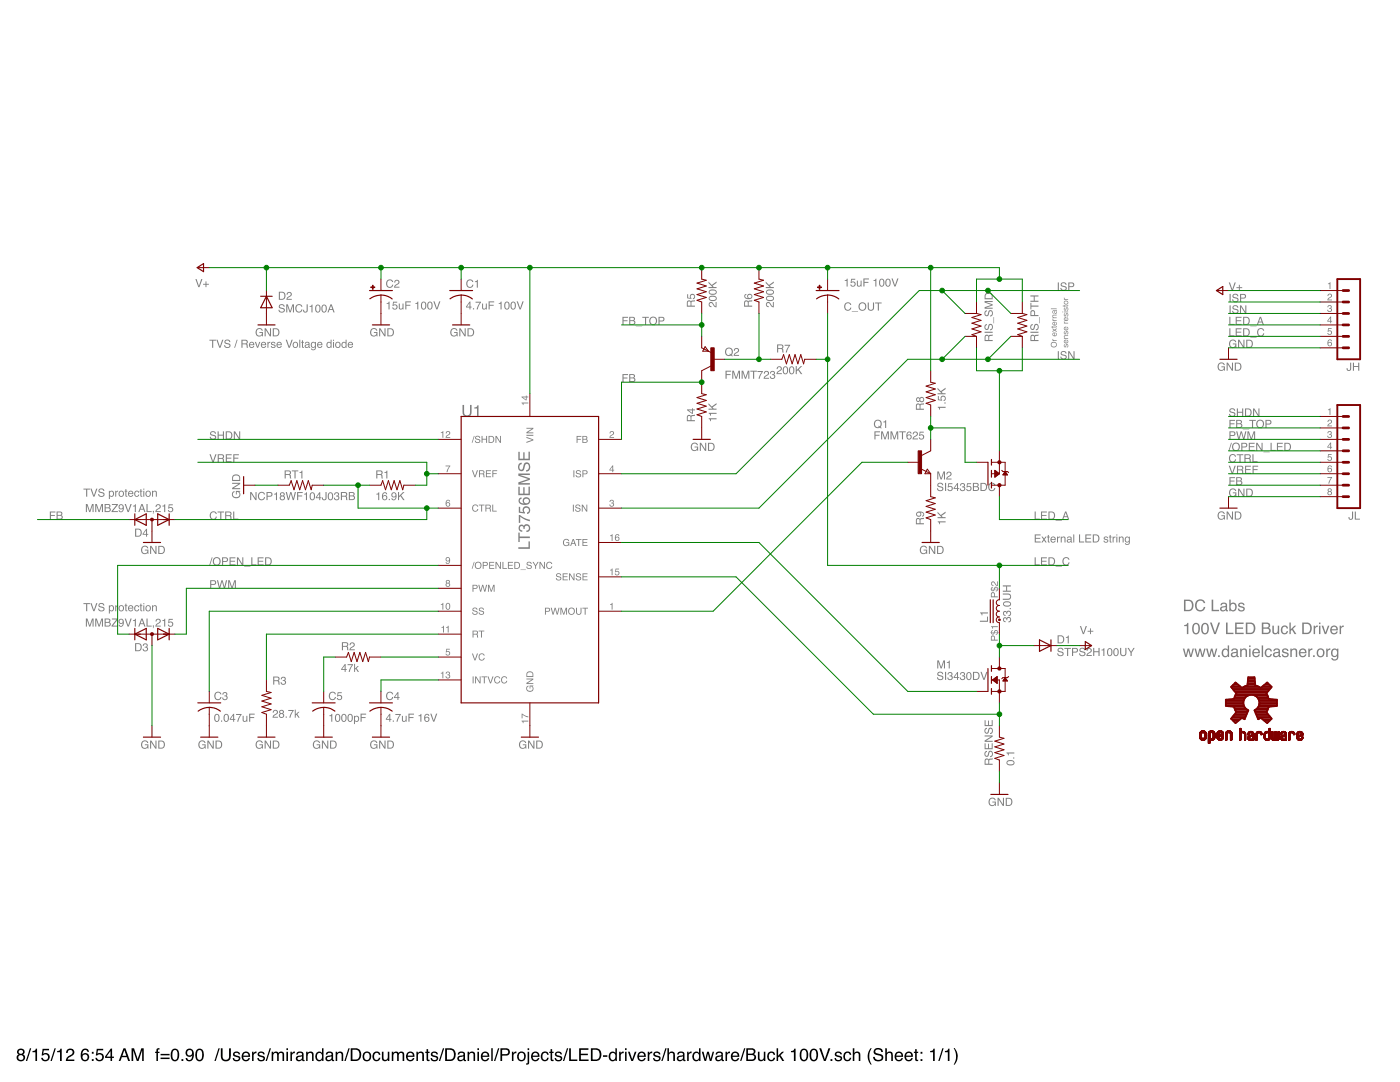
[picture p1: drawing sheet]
<svg xmlns="http://www.w3.org/2000/svg" width="279mm" height="216mm" viewBox="0 0 279 216" stroke-linecap="round" stroke-linejoin="round" font-family="sans-serif">
<path d="M3.7 209.9a.45 .45 0 0 0 .9 0 .45 .45 0 0 0-.9 0zM3.7 211a.51 .51 0 0 0 1 0 .51 .51 0 0 0-1 0zM3.6 209.4a.7 .7 0 0 1 1-.1 .7 .7 0 0 1 0 1.1 .77 .77 0 0 1 .1 1.1 .77 .77 0 0 1-1.1 0 .77 .77 0 0 1 .1-1.1l-.3-.5zM6 209.2h.2l-.8 2.5h-.2zM6.5 209.7l.5-.1 .2-.4h.2v2.5h-.3v-1.7h-.6zM8.5 209.3h1.3v.3h-1.1l-.1 .7a.85 .85 0 0 1 1.2 .4 .85 .85 0 0 1-.5 1.1 .85 .85 0 0 1-1.1-.7h.3a.55 .55 0 0 0 .9 .3 .55 .55 0 0 0 0-.9 .55 .55 0 0 0-.8 .1h-.3zM10.9 209.2h.2l-.8 2.5h-.2zM11.4 209.7l.5-.1 .2-.4h.2v2.5h-.3v-1.7h-.6zM13.5 209.4a.81 .81 0 0 1 1.3 .2 .81 .81 0 0 1-.6 1.2l-.5 .3-.2 .3h1.3v.3h-1.7a1.39 1.39 0 0 1 1.1-1.3 .5 .5 0 0 0 .2-.6 .5 .5 0 0 0-.6-.3 .5 .5 0 0 0-.3 .6h-.3zM16.5 209.4a.73 .73 0 0 1 .8-.2 .73 .73 0 0 1 .4 .7h-.3a.51 .51 0 0 0-.6-.4 .51 .51 0 0 0-.3 .7l-.1 .2a.82 .82 0 0 1 1.3 .1 .82 .82 0 0 1-.3 1.2 .82 .82 0 0 1-1.2-.4v-1.2zM16.5 210.9a.53 .53 0 0 0 1 0 .53 .53 0 0 0-1 0zM18.3 209.9h.4v.4h-.4zM18.3 211.3h.4v.4h-.4zM19.3 209.3h1.3v.3h-1.1l-.1 .7a.85 .85 0 0 1 1.3 .4 .85 .85 0 0 1-.6 1.1 .85 .85 0 0 1-1.1-.7h.4a.55 .55 0 0 0 .8 .3 .55 .55 0 0 0 0-.9 .55 .55 0 0 0-.8 .1h-.3zM22.1 209.7l-.8 1.1h.8zM22.1 209.2h.3v1.6h.3v.3h-.3v.6h-.3v-.6h-1.1v-.3zM24.8 209.5l-.4 1.2h.8zM24.6 209.2h.4l1 2.5h-.4l-.3-.8h-1l-.3 .8h-.3zM26.3 209.2h.4l.8 2.1 .7-2.1h.5v2.5h-.3v-2.1l-.8 2.1h-.3l-.7-2.1v2.1h-.3zM31.3 209.3l.5-.2v.3h-.2l-.1 .2v.3h.3v.2h-.3v1.6h-.3v-1.6h-.2v-.2h.2zM32 210.3h1.8v.3h-1.8zM32 211h1.8v.3h-1.8zM34.5 209.4a.91 .91 0 0 1 1 .1 .91 .91 0 0 1 .3 1 .9 .9 0 0 1-.4 1.1 .9 .9 0 0 1-1.2-.2 1.91 1.91 0 0 1 .3-2zM34.6 209.6a1.65 1.65 0 0 0 .1 1.9h.4a1.49 1.49 0 0 0 0-2zM36.2 211.3h.4v.4h-.4zM37.2 209.5a.89 .89 0 0 1 1.1-.1 .89 .89 0 0 1 .4 1 1.04 1.04 0 0 1-1.3 1.3l-.3-.6h.3a.49 .49 0 0 0 .6 .4 .49 .49 0 0 0 .3-.6l.1-.3a.8 .8 0 0 1-1.2 .1 .8 .8 0 0 1 0-1.2zM37.3 210.1a.55 .55 0 0 0 1.1 0 .55 .55 0 0 0-1.1 0zM39.4 209.4a.91 .91 0 0 1 1 .1 .91 .91 0 0 1 .3 1 .9 .9 0 0 1-.4 1.1 .9 .9 0 0 1-1.1-.2 1.91 1.91 0 0 1 .2-2zM39.5 209.6a1.65 1.65 0 0 0 .1 1.9h.4a1.49 1.49 0 0 0 0-2zM43.6 209.2h.3l-.8 2.5h-.3zM44.1 209.2h.3v1.5a.65 .65 0 0 0 .7 .8 .65 .65 0 0 0 .6-.8v-1.5h.4v1.4a1.01 1.01 0 0 1-1 1.2 1.01 1.01 0 0 1-1-1.2zM46.7 210a.74 .74 0 0 1 1.2 .4h-.3a.39 .39 0 0 0-.4-.3 .39 .39 0 0 0-.4 .3l.2 .2a.79 .79 0 0 1 .9 .7 .8 .8 0 0 1-.8 .5 .8 .8 0 0 1-.7-.7h.3a.45 .45 0 0 0 .5 .4 .45 .45 0 0 0 .4-.4v-.1a.93 .93 0 0 1-1.1-.8zM48.5 210.1a.85 .85 0 0 1 1-.2 .85 .85 0 0 1 .4 1h-1.3a.53 .53 0 0 0 .3 .6 .53 .53 0 0 0 .7-.4h.3a.9 .9 0 0 1-1.3 .6 .9 .9 0 0 1-.3-1.4zM48.7 210.2l-.1 .4h1l-.1-.3-.2-.2zM50.3 209.9h.3v.3l.3-.3 .3-.1v.4a.5 .5 0 0 0-.6 .4v1.1h-.3zM51.6 210a.74 .74 0 0 1 1.2 .4h-.3a.39 .39 0 0 0-.4-.3 .39 .39 0 0 0-.3 .3l.1 .2a.79 .79 0 0 1 1 .7 .8 .8 0 0 1-.9 .5 .8 .8 0 0 1-.6-.7h.3a.45 .45 0 0 0 .4 .4 .45 .45 0 0 0 .4-.4v-.1a.93 .93 0 0 1-1.1-.8zM53.8 209.2h.3l-.8 2.5h-.3zM54.2 209.9h.3v.2a.6 .6 0 0 1 1.1 0 .62 .62 0 0 1 .7-.3 .62 .62 0 0 1 .4 .7v1.2h-.3v-1.3a.4 .4 0 0 0-.5-.3 .4 .4 0 0 0-.3 .5v1.1h-.3v-1.2a.42 .42 0 0 0-.5-.4 .42 .42 0 0 0-.3 .6v1h-.3zM57.2 209.9h.3v1.8h-.3zM57.2 209.2h.3v.3h-.3zM58 209.9h.2v.3l.4-.3 .3-.1v.4a.5 .5 0 0 0-.6 .4v1.1h-.3zM59.4 211.1a.44 .44 0 0 0 .6 .4 .44 .44 0 0 0 .2-.7zM59.2 210.1a.8 .8 0 0 1 1.4 .2v1.1l.2 .1v.2h-.4l-.1-.2a.63 .63 0 0 1-.9 .2 .63 .63 0 0 1-.2-.9l1.1-.3a.42 .42 0 0 0-.4-.4 .42 .42 0 0 0-.5 .3h-.3zM61.1 209.9h.3v.2a.66 .66 0 0 1 .7-.2 .66 .66 0 0 1 .5 .6v1.2h-.3v-1.2a.46 .46 0 0 0-.6-.4 .46 .46 0 0 0-.3 .6v1h-.3zM63.4 210.3a.69 .69 0 0 0-.1 .8 .69 .69 0 0 0 .7 .4 .73 .73 0 0 0 .3-.8 .73 .73 0 0 0-.7-.6zM63.3 210l.6-.1 .4 .2v-.9h.3v2.5h-.3v-.2a.8 .8 0 0 1-1.1 .1 .8 .8 0 0 1-.3-1zM65.3 211.1a.44 .44 0 0 0 .6 .4 .44 .44 0 0 0 .2-.7zM65.1 210.1a.8 .8 0 0 1 1.4 .2v1.1l.2 .1v.2h-.4l-.1-.2a.63 .63 0 0 1-.9 .2 .63 .63 0 0 1-.2-.9l1.1-.3a.42 .42 0 0 0-.4-.4 .42 .42 0 0 0-.5 .3h-.3zM67 209.9h.3v.2a.66 .66 0 0 1 .7-.2 .66 .66 0 0 1 .5 .6v1.2h-.3v-1.2a.46 .46 0 0 0-.6-.4 .46 .46 0 0 0-.3 .6v1h-.3zM69.5 209.2h.3l-.8 2.5h-.3zM70.3 209.5v1.9h.6a.99 .99 0 0 0 .8-1 .99 .99 0 0 0-.8-.9zM70 209.2h1a1.29 1.29 0 0 1 1.1 1.2 1.29 1.29 0 0 1-1.1 1.3h-1zM72.9 210.2a.7 .7 0 0 0-.2 .9 .7 .7 0 0 0 .8 .3 .7 .7 0 0 0 .2-.9 .7 .7 0 0 0-.8-.3zM72.6 210.1a.94 .94 0 0 1 1.5 .6 .94 .94 0 0 1-1.3 1l-.4-.6v-.6zM74.6 210.1a.76 .76 0 0 1 .8-.3 .76 .76 0 0 1 .5 .7h-.3a.51 .51 0 0 0-.7-.4 .51 .51 0 0 0-.2 .7 .49 .49 0 0 0 .3 .7 .49 .49 0 0 0 .6-.4h.3a.83 .83 0 0 1-1.1 .6 .83 .83 0 0 1-.4-1.2zM76.2 209.9h.3v1.2a.42 .42 0 0 0 .5 .4 .42 .42 0 0 0 .4-.5v-1.1h.3v1.8h-.3v-.3a.64 .64 0 0 1-.7 .3 .64 .64 0 0 1-.5-.6zM78.2 209.9h.3v.2a.6 .6 0 0 1 1 0 .62 .62 0 0 1 .7-.3 .62 .62 0 0 1 .5 .7v1.2h-.3v-1.3a.4 .4 0 0 0-.5-.3 .4 .4 0 0 0-.3 .5v1.1h-.3v-1.2a.42 .42 0 0 0-.6-.4 .42 .42 0 0 0-.2 .6v1h-.3zM81.3 210.1a.85 .85 0 0 1 1-.2 .85 .85 0 0 1 .4 1h-1.3a.53 .53 0 0 0 .4 .6 .53 .53 0 0 0 .6-.4h.3a.9 .9 0 0 1-1.3 .6 .9 .9 0 0 1-.3-1.4zM81.5 210.2l-.1 .4h1l-.1-.3-.2-.2zM83.1 209.9h.3v.2a.66 .66 0 0 1 .8-.2 .66 .66 0 0 1 .4 .6v1.2h-.3v-1.2a.46 .46 0 0 0-.6-.4 .46 .46 0 0 0-.3 .6v1h-.3zM85.1 209.3h.3v.6h.3v.2h-.3v1.2l.3 .2v.2a.44 .44 0 0 1-.6-.4v-1.2h-.2v-.2h.2zM86.2 210a.74 .74 0 0 1 1.2 .4h-.3a.39 .39 0 0 0-.4-.3 .39 .39 0 0 0-.4 .3l.2 .2a.79 .79 0 0 1 .9 .7 .8 .8 0 0 1-.8 .5 .8 .8 0 0 1-.7-.7h.3a.45 .45 0 0 0 .5 .4 .45 .45 0 0 0 .4-.4l-.1-.1a.93 .93 0 0 1-1-.8zM88.4 209.2h.3l-.9 2.5h-.2zM89.2 209.5v1.9h.6a.99 .99 0 0 0 .8-1 .99 .99 0 0 0-.8-.9zM88.9 209.2h1a1.29 1.29 0 0 1 1 1.2 1.29 1.29 0 0 1-1 1.3h-1zM91.6 211.1a.44 .44 0 0 0 .6 .4 .44 .44 0 0 0 .2-.7zM91.5 210.1a.8 .8 0 0 1 1.3 .2v1.1l.2 .1v.2h-.3l-.2-.2a.63 .63 0 0 1-.9 .2 .63 .63 0 0 1-.2-.9l1.1-.3a.42 .42 0 0 0-.4-.4 .42 .42 0 0 0-.5 .3h-.2zM93.3 209.9h.3v.2a.66 .66 0 0 1 .8-.2 .66 .66 0 0 1 .4 .6v1.2h-.3v-1.2a.46 .46 0 0 0-.6-.4 .46 .46 0 0 0-.3 .6v1h-.3zM95.3 209.9h.3v1.8h-.3zM95.3 209.2h.3v.3h-.3zM96.2 210.1a.85 .85 0 0 1 1-.2 .85 .85 0 0 1 .4 1h-1.3a.53 .53 0 0 0 .4 .6 .53 .53 0 0 0 .6-.4h.3a.9 .9 0 0 1-1.3 .6 .9 .9 0 0 1-.2-1.4zM96.5 210.2l-.2 .4h1l-.1-.3-.2-.2zM98 209.2h.3v2.5h-.3zM99.4 209.2h.3l-.9 2.5h-.2zM99.9 209.2h1.1a.73 .73 0 0 1 .8 .7 .73 .73 0 0 1-.8 .7h-.8v1.1h-.3zM100.2 209.5v.8h.7a.45 .45 0 0 0 .5-.4 .45 .45 0 0 0-.5-.4zM102.2 209.9h.3v.3l.3-.3 .3-.1v.4a.5 .5 0 0 0-.6 .4v1.1h-.3zM103.8 210.2a.7 .7 0 0 0-.3 .9 .7 .7 0 0 0 .9 .3 .7 .7 0 0 0 .2-.9 .7 .7 0 0 0-.8-.3zM103.4 210.1a.94 .94 0 0 1 1.6 .6 .94 .94 0 0 1-1.4 1l-.4-.6v-.6zM105.3 209.2h.3v.3h-.3zM105.3 209.9h.3v2.1a.47 .47 0 0 1-.6 .4v-.2l.3-.1zM106.2 210.1a.85 .85 0 0 1 1.1-.2 .85 .85 0 0 1 .4 1h-1.4a.53 .53 0 0 0 .4 .6 .53 .53 0 0 0 .6-.4h.3a.9 .9 0 0 1-1.2 .6 .9 .9 0 0 1-.3-1.4zM106.5 210.2l-.2 .4h1v-.3l-.3-.2zM108.2 210.1a.76 .76 0 0 1 .8-.3 .76 .76 0 0 1 .5 .7h-.3a.51 .51 0 0 0-.7-.4 .51 .51 0 0 0-.2 .7 .49 .49 0 0 0 .3 .7 .49 .49 0 0 0 .6-.4h.3a.83 .83 0 0 1-1.1 .6 .83 .83 0 0 1-.5-1.2zM109.9 209.3h.3v.6h.3v.2h-.3v1.2l.3 .2v.2a.44 .44 0 0 1-.6-.4v-1.2h-.3v-.2h.3zM110.9 210a.74 .74 0 0 1 1.2 .4h-.2a.39 .39 0 0 0-.5-.3 .39 .39 0 0 0-.3 .3l.2 .2a.79 .79 0 0 1 .9 .7 .8 .8 0 0 1-.8 .5 .8 .8 0 0 1-.7-.7h.3a.45 .45 0 0 0 .4 .4 .45 .45 0 0 0 .5-.4l-.1-.1a.93 .93 0 0 1-1-.8zM113.1 209.2h.3l-.8 2.5h-.3zM113.6 209.2h.3v2.2h1.3v.3h-1.6zM115.6 209.2h1.8v.3h-1.5v.8h1.4v.2h-1.4v.9h1.6v.3h-1.9zM118.3 209.5v1.9h.6a.99 .99 0 0 0 .8-1 .99 .99 0 0 0-.8-.9zM117.9 209.2h1.1a1.29 1.29 0 0 1 1 1.2 1.29 1.29 0 0 1-1.1 1.3h-1zM120.3 210.6h.9v.3h-.9zM121.9 210.3a.69 .69 0 0 0-.1 .8 .69 .69 0 0 0 .7 .4 .73 .73 0 0 0 .3-.8 .73 .73 0 0 0-.6-.6zM121.8 210l.7-.1 .3 .2v-.9h.3v2.5h-.3v-.2a.8 .8 0 0 1-1.1 .1 .8 .8 0 0 1-.2-1zM123.6 209.9h.3v.3l.3-.3 .3-.1v.4a.5 .5 0 0 0-.6 .4v1.1h-.3zM124.7 209.9h.4v1.8h-.4zM124.7 209.2h.4v.3h-.4zM125.3 209.9h.4l.5 1.5 .5-1.5h.3l-.7 1.8h-.3zM127.4 210.1a.85 .85 0 0 1 1.1-.2 .85 .85 0 0 1 .4 1h-1.4a.53 .53 0 0 0 .4 .6 .53 .53 0 0 0 .6-.4h.4a.9 .9 0 0 1-1.3 .6 .9 .9 0 0 1-.3-1.4zM127.7 210.2l-.2 .4h1.1l-.1-.3-.3-.2zM129.3 209.9h.3v.3l.3-.3 .3-.1v.4a.5 .5 0 0 0-.6 .4v1.1h-.3zM130.6 210a.74 .74 0 0 1 1.2 .4h-.3a.39 .39 0 0 0-.4-.3 .39 .39 0 0 0-.4 .3l.2 .2a.79 .79 0 0 1 .9 .7 .8 .8 0 0 1-.8 .5 .8 .8 0 0 1-.7-.7h.3a.45 .45 0 0 0 .5 .4 .45 .45 0 0 0 .4-.4l-.1-.1a.93 .93 0 0 1-1-.8zM132.8 209.2h.2l-.8 2.5h-.2zM133.2 209.2h.3v.9a.65 .65 0 0 1 .8-.2 .65 .65 0 0 1 .4 .6v1.2h-.3v-1.2a.46 .46 0 0 0-.6-.4 .46 .46 0 0 0-.3 .6v1h-.3zM135.4 211.1a.44 .44 0 0 0 .6 .4 .44 .44 0 0 0 .2-.7zM135.3 210.1a.8 .8 0 0 1 1.3 .2v1.1l.2 .1v.2h-.3l-.2-.2a.63 .63 0 0 1-.9 .2 .63 .63 0 0 1-.2-.9l1.1-.3a.42 .42 0 0 0-.4-.4 .42 .42 0 0 0-.4 .3h-.3zM137.1 209.9h.3v.3l.4-.3 .2-.1v.4a.5 .5 0 0 0-.6 .4v1.1h-.3zM138.6 210.3a.69 .69 0 0 0-.1 .8 .69 .69 0 0 0 .7 .4 .73 .73 0 0 0 .3-.8 .73 .73 0 0 0-.6-.6zM138.5 210l.7-.1 .3 .2v-.9h.3v2.5h-.3v-.2a.8 .8 0 0 1-1.1 .1 .8 .8 0 0 1-.2-1zM140.1 209.9h.3l.4 1.4 .3-1.4h.4l.3 1.4 .4-1.4h.3l-.5 1.8h-.3l-.4-1.4-.4 1.4h-.3zM143.1 211.1a.44 .44 0 0 0 .6 .4 .44 .44 0 0 0 .2-.7zM142.9 210.1a.8 .8 0 0 1 1.4 .2v1.1l.2 .1v.2h-.4l-.1-.2a.63 .63 0 0 1-.9 .2 .63 .63 0 0 1-.2-.9l1-.3a.42 .42 0 0 0-.3-.4 .42 .42 0 0 0-.5 .3h-.3zM144.8 209.9h.3v.3l.3-.3 .3-.1v.4a.5 .5 0 0 0-.6 .4v1.1h-.3zM146.1 210.1a.85 .85 0 0 1 1-.2 .85 .85 0 0 1 .4 1h-1.3a.53 .53 0 0 0 .4 .6 .53 .53 0 0 0 .6-.4h.3a.9 .9 0 0 1-1.3 .6 .9 .9 0 0 1-.2-1.4zM146.3 210.2l-.1 .4h1l-.1-.3-.2-.2zM148.5 209.2h.3l-.8 2.5h-.3zM149.3 209.5v.7a1.1 1.1 0 0 0 1.1-.1 .41 .41 0 0 0-.1-.5 .41 .41 0 0 0-.4-.1zM149.3 210.5v.9h.7a.46 .46 0 0 0 .5-.5 .46 .46 0 0 0-.5-.4zM148.9 209.2h1.1a.63 .63 0 0 1 .7 .4 .63 .63 0 0 1-.3 .7 .72 .72 0 0 1 .5 .9 .72 .72 0 0 1-.9 .5h-1.1zM151.3 209.9h.3v1.2a.42 .42 0 0 0 .4 .4 .42 .42 0 0 0 .4-.5v-1.1h.3v1.8h-.3l.1-.3a.64 .64 0 0 1-.8 .3 .64 .64 0 0 1-.4-.6zM153.3 210.1a.76 .76 0 0 1 .8-.3 .76 .76 0 0 1 .6 .7h-.3a.51 .51 0 0 0-.7-.4 .51 .51 0 0 0-.3 .7 .49 .49 0 0 0 .4 .7 .49 .49 0 0 0 .6-.4h.3a.83 .83 0 0 1-1.1 .6 .83 .83 0 0 1-.5-1.2zM155 209.2h.3v1.4l.8-.7h.4l-.7 .7 .7 1.1h-.4l-.6-.9-.2 .2v.7h-.3zM157.9 209.7l.4-.1 .2-.4h.3v2.5h-.4v-1.7h-.5zM160 209.4a.91 .91 0 0 1 1 .1 .91 .91 0 0 1 .3 1 .9 .9 0 0 1-.4 1.1 .9 .9 0 0 1-1.1-.2 1.91 1.91 0 0 1 .2-2zM160.2 209.6a1.65 1.65 0 0 0 .1 1.9h.3a1.49 1.49 0 0 0 0-2zM162 209.4a.91 .91 0 0 1 1 .1 .91 .91 0 0 1 .3 1 .9 .9 0 0 1-.4 1.1 .9 .9 0 0 1-1.2-.2 1.91 1.91 0 0 1 .3-2zM162.1 209.6a1.65 1.65 0 0 0 .1 1.9h.4a1.49 1.49 0 0 0 0-2zM163.5 209.2h.4l.7 2.1 .7-2.1h.4l-.9 2.5h-.4zM165.7 211.3h.4v.4h-.4zM166.8 210a.74 .74 0 0 1 1.2 .4h-.3a.39 .39 0 0 0-.4-.3 .39 .39 0 0 0-.4 .3l.2 .2a.79 .79 0 0 1 .9 .7 .8 .8 0 0 1-.8 .5 .8 .8 0 0 1-.7-.7h.3a.45 .45 0 0 0 .5 .4 .45 .45 0 0 0 .4-.4v-.1a.93 .93 0 0 1-1.1-.8zM168.5 210.1a.76 .76 0 0 1 .8-.3 .76 .76 0 0 1 .6 .7h-.3a.51 .51 0 0 0-.7-.4 .51 .51 0 0 0-.3 .7 .49 .49 0 0 0 .4 .7 .49 .49 0 0 0 .6-.4h.3a.83 .83 0 0 1-1.1 .6 .83 .83 0 0 1-.5-1.2zM170.2 209.2h.3v.9a.65 .65 0 0 1 .8-.2 .65 .65 0 0 1 .4 .6v1.2h-.3v-1.2a.46 .46 0 0 0-.6-.4 .46 .46 0 0 0-.3 .6v1h-.3zM173.7 209.1h.3a3.1 3.1 0 0 0 0 3.3h-.2a2.6 2.6 0 0 1-.1-3.3zM174.6 209.3a1 1 0 0 1 1.6 .6h-.3a.59 .59 0 0 0-.6-.5 .59 .59 0 0 0-.6 .6l.1 .1a2.08 2.08 0 0 1 1.5 .7 1.02 1.02 0 0 1-.8 1 1.02 1.02 0 0 1-1.1-.4l-.1-.5h.3a.71 .71 0 0 0 .6 .6 .71 .71 0 0 0 .7-.4l-.1-.3a2.06 2.06 0 0 1-1.4-.7v-.4zM176.7 209.2h.3v.9a.65 .65 0 0 1 .7-.2 .65 .65 0 0 1 .5 .6v1.2h-.3v-1.2a.46 .46 0 0 0-.6-.4 .46 .46 0 0 0-.3 .6v1h-.3zM178.8 210.1a.85 .85 0 0 1 1-.2 .85 .85 0 0 1 .4 1h-1.3a.53 .53 0 0 0 .4 .6 .53 .53 0 0 0 .6-.4h.3a.9 .9 0 0 1-1.3 .6 .9 .9 0 0 1-.3-1.4zM179 210.2l-.1 .4h1l-.1-.3-.2-.2zM180.7 210.1a.85 .85 0 0 1 1.1-.2 .85 .85 0 0 1 .4 1h-1.4a.53 .53 0 0 0 .4 .6 .53 .53 0 0 0 .7-.4h.3a.9 .9 0 0 1-1.3 .6 .9 .9 0 0 1-.3-1.4zM181 210.2l-.2 .4h1.1l-.1-.3-.3-.2zM182.6 209.3h.3v.6h.3v.2h-.3v1.2l.3 .2v.2a.44 .44 0 0 1-.6-.4v-1.2h-.2v-.2h.2zM183.7 209.9h.4v.4h-.4zM183.7 211.3h.4v.4h-.4zM185.6 209.7l.5-.1 .2-.4h.2v2.5h-.3v-1.7h-.6zM188.1 209.2h.2l-.8 2.5h-.2zM188.6 209.7l.4-.1 .2-.4h.3v2.5h-.3v-1.7h-.6zM190.3 209.1h.2l.4 .6a2.54 2.54 0 0 1-.4 2.7h-.2a3.1 3.1 0 0 0 0-3.3z" fill-rule="evenodd" fill="#000"/>
<g fill="#808080">
<path d="M41.8 67.8h1.3v.2h-.5v1.4h-.3v-1.4h-.5zM43.2 67.8h.2l.5 1.4 .4-1.4h.3l-.6 1.6h-.2zM44.9 67.9a.63 .63 0 0 1 1.1 .4h-.2a.37 .37 0 0 0-.4-.4 .37 .37 0 0 0-.4 .4l.1 .1a.69 .69 0 0 1 .8 .8 .69 .69 0 0 1-.7 .2 .69 .69 0 0 1-.5-.5h.2a.42 .42 0 0 0 .5 .4 .42 .42 0 0 0 .4-.4l-.1-.1a.76 .76 0 0 1-.9-.8zM47.2 67.8h.2l-.5 1.6h-.2zM48.4 68v.5h.5a.28 .28 0 0 0 .3-.2 .28 .28 0 0 0-.3-.3zM48.2 67.8h.7a.44 .44 0 0 1 .5 .3 .44 .44 0 0 1-.2 .5l.2 .2 .1 .6h-.2l-.1-.6-.3-.1h-.5v.7h-.2zM49.8 68.4a.54 .54 0 0 1 .7-.1 .54 .54 0 0 1 .3 .6h-.9a.33 .33 0 0 0 .2 .4 .33 .33 0 0 0 .4-.3h.2a.59 .59 0 0 1-.9 .3 .59 .59 0 0 1 0-.9zM50 68.5l-.1 .2h.7l-.2-.3zM50.9 68.2h.2l.3 1 .3-1h.3l-.5 1.2h-.2zM52.2 68.4a.54 .54 0 0 1 .7-.1 .54 .54 0 0 1 .2 .6h-.8a.33 .33 0 0 0 .2 .4 .33 .33 0 0 0 .4-.3h.2a.59 .59 0 0 1-.9 .3 .59 .59 0 0 1 0-.9zM52.4 68.5l-.1 .2h.6l-.1-.3zM53.4 68.2h.2v.2l.3-.2v.2l-.3 .2v.8h-.2zM54.2 68.3l.5-.1 .3 .4h-.2a.25 .25 0 0 0-.3-.2 .25 .25 0 0 0-.2 .2h.1a.49 .49 0 0 1 .5 .7l-.4 .1a.41 .41 0 0 1-.5-.4h.2a.29 .29 0 0 0 .3 .3 .29 .29 0 0 0 .3-.3h-.1a.49 .49 0 0 1-.4-.2 .49 .49 0 0 1-.1-.5zM55.3 68.4a.54 .54 0 0 1 .7-.1 .54 .54 0 0 1 .2 .6h-.8a.33 .33 0 0 0 .2 .4 .33 .33 0 0 0 .4-.3h.2a.59 .59 0 0 1-.9 .3 .59 .59 0 0 1 0-.9zM55.5 68.5l-.1 .2h.6l-.1-.3zM57 67.8h.3l.4 1.4 .5-1.4h.2l-.6 1.6h-.2zM58.7 68.5a.39 .39 0 0 0 0 .6 .39 .39 0 0 0 .6-.1l-.1-.5a.33 .33 0 0 0-.5 0zM58.4 68.8a.6 .6 0 0 1 1.2 0 .6 .6 0 0 1-1.2 0zM59.7 67.8h.2v1.6h-.2zM60.3 67.9h.2v.3h.2v.2h-.2v.8l.2 .2-.4-.1v-.9h-.2v-.2h.2zM61 69v.1a.27 .27 0 0 0 .4 .1 .27 .27 0 0 0 .1-.4zM61 68.3l.5-.1 .2 .2 .2 1h-.2l-.1-.2a.39 .39 0 0 1-.7 .2 .39 .39 0 0 1 .3-.7l.4-.1a.27 .27 0 0 0-.3-.3 .27 .27 0 0 0-.3 .3h-.1zM62.2 68.4l.3-.2 .4 .2v-.2h.1v1.1a.51 .51 0 0 1-.3 .6 .51 .51 0 0 1-.6-.4l.4 .2a.36 .36 0 0 0 .4-.5 .56 .56 0 0 1-.9 0 .56 .56 0 0 1 .2-.8zM62.4 68.4a.39 .39 0 0 0-.2 .6 .39 .39 0 0 0 .6 .1v-.6zM63.4 68.4a.54 .54 0 0 1 .7-.1 .54 .54 0 0 1 .2 .6h-.8a.33 .33 0 0 0 .2 .4 .33 .33 0 0 0 .4-.3h.2a.59 .59 0 0 1-.9 .3 .59 .59 0 0 1 0-.9zM63.6 68.5l-.1 .2h.6l-.1-.3zM65.4 68.5a.4 .4 0 0 0-.1 .6 .4 .4 0 0 0 .6 .1 .4 .4 0 0 0 .1-.6 .4 .4 0 0 0-.6-.1zM65.4 68.3l.4-.1 .2 .2v-.6h.2v1.6h-.2v-.2a.58 .58 0 0 1-.9-.1 .58 .58 0 0 1 .3-.8zM66.5 68.2h.2v1.2h-.2zM66.5 67.8h.2v.2h-.2zM67.2 68.5a.39 .39 0 0 0-.1 .6 .39 .39 0 0 0 .6-.1v-.5a.33 .33 0 0 0-.5 0zM66.9 68.8a.6 .6 0 0 1 1.2 0 .6 .6 0 0 1-1.2 0zM68.4 68.5a.4 .4 0 0 0-.1 .6 .4 .4 0 0 0 .6 .1 .4 .4 0 0 0 .1-.6 .4 .4 0 0 0-.6-.1zM68.4 68.3l.4-.1 .2 .2v-.6h.2v1.6h-.2v-.2a.58 .58 0 0 1-.9-.1 .58 .58 0 0 1 .3-.8zM69.5 68.4a.54 .54 0 0 1 .7-.1 .54 .54 0 0 1 .3 .6h-.9a.33 .33 0 0 0 .3 .4 .33 .33 0 0 0 .4-.3h.1a.59 .59 0 0 1-.9 .3 .59 .59 0 0 1 0-.9zM69.7 68.5l-.1 .2h.7l-.2-.3z" fill-rule="evenodd"/>
<path d="M16.6 97.5h1.4v.2h-.6v1.4h-.2v-1.4h-.6zM18 97.5h.3l.4 1.4 .5-1.4h.2l-.5 1.6h-.3zM19.8 97.6a.63 .63 0 0 1 1 .4h-.2a.37 .37 0 0 0-.4-.4 .37 .37 0 0 0-.3 .4v.1a.69 .69 0 0 1 .9 .8 .69 .69 0 0 1-.7 .2 .69 .69 0 0 1-.5-.5h.2a.42 .42 0 0 0 .4 .4 .42 .42 0 0 0 .4-.4v-.1a.76 .76 0 0 1-.9-.7zM22.1 98.1a.39 .39 0 0 0-.2 .6 .39 .39 0 0 0 .6 0l-.1-.6zM21.7 97.9h.2v.2a.56 .56 0 0 1 .9 .4 .56 .56 0 0 1-.8 .5l-.1 .6h-.2zM23 97.9h.2v.2l.4-.2v.2l-.4 .2v.8h-.2zM23.9 98.2a.39 .39 0 0 0 0 .6 .39 .39 0 0 0 .6-.1v-.5a.33 .33 0 0 0-.6 0zM23.7 98.5a.59 .59 0 0 1 1.1 0 .59 .59 0 0 1-1.1 0zM25 97.6h.2v.3h.2v.2h-.2v.8l.2 .2-.4-.1v-.9h-.1v-.2h.1zM25.7 98.1a.54 .54 0 0 1 .7-.1 .54 .54 0 0 1 .2 .6h-.8a.33 .33 0 0 0 .2 .4 .33 .33 0 0 0 .4-.3h.2a.59 .59 0 0 1-.9 .3 .59 .59 0 0 1 0-.9zM25.9 98.2l-.1 .2h.6l-.2-.3zM26.9 98.1l.6-.2 .3 .4-.2-.1a.38 .38 0 0 0-.6 .3 .38 .38 0 0 0 .5 .4l.1-.2h.2a.56 .56 0 0 1-.9 .3 .56 .56 0 0 1 0-.9zM28 97.6h.2v.3h.2v.2h-.2v.8l.2 .2-.4-.1v-.9h-.1v-.2h.1zM28.6 97.9h.2v1.2h-.2zM28.6 97.5h.2v.2h-.2zM29.3 98.2a.39 .39 0 0 0 0 .6 .39 .39 0 0 0 .6-.1v-.5a.33 .33 0 0 0-.6 0zM29 98.5a.6 .6 0 0 1 1.2 0 .6 .6 0 0 1-1.2 0zM30.3 97.9h.2v.2a.42 .42 0 0 1 .5-.2 .42 .42 0 0 1 .3 .5v.7h-.2v-.7a.29 .29 0 0 0-.4-.3 .29 .29 0 0 0-.2 .4v.6h-.2z" fill-rule="evenodd"/>
<path d="M16.6 120.3h1.4v.2h-.6v1.5h-.2v-1.5h-.6zM18 120.3h.3l.4 1.4 .5-1.4h.2l-.5 1.7h-.3zM19.8 120.4a.63 .63 0 0 1 1 .4h-.2a.37 .37 0 0 0-.4-.3 .37 .37 0 0 0-.3 .4 .69 .69 0 0 1 .9 .9 .69 .69 0 0 1-.7 .2 .69 .69 0 0 1-.5-.6h.2a.42 .42 0 0 0 .4 .4 .42 .42 0 0 0 .4-.4 .76 .76 0 0 1-.9-.8zM22.1 121a.39 .39 0 0 0-.2 .6 .39 .39 0 0 0 .6 0l-.1-.6zM21.7 120.8h.2v.1a.56 .56 0 0 1 .9 .5 .56 .56 0 0 1-.8 .5l-.1 .5h-.2zM23 120.8h.2v.2l.4-.2v.2l-.4 .2v.8h-.2zM23.9 121.1a.39 .39 0 0 0 0 .6 .39 .39 0 0 0 .6-.2v-.4a.33 .33 0 0 0-.6 0zM23.7 121.4a.59 .59 0 0 1 1.1 0 .59 .59 0 0 1-1.1 0zM25 120.5h.2v.3h.2v.1h-.2v.8l.2 .3-.4-.2v-.9h-.1v-.1h.1zM25.7 120.9a.54 .54 0 0 1 .7-.1 .54 .54 0 0 1 .2 .6h-.8a.33 .33 0 0 0 .2 .4 .33 .33 0 0 0 .4-.2h.2a.59 .59 0 0 1-.9 .3 .59 .59 0 0 1 0-1zM25.9 121l-.1 .3h.6l-.2-.3zM26.9 120.9l.6-.1 .3 .4-.2-.1a.38 .38 0 0 0-.6 .3 .38 .38 0 0 0 .5 .3l.1-.2h.2a.56 .56 0 0 1-.9 .3 .56 .56 0 0 1 0-.9zM28 120.5h.2v.3h.2v.1h-.2v.8l.2 .3-.4-.2v-.9h-.1v-.1h.1zM28.6 120.8h.2v1.2h-.2zM28.6 120.3h.2v.3h-.2zM29.3 121.1a.39 .39 0 0 0 0 .6 .39 .39 0 0 0 .6-.2v-.4a.33 .33 0 0 0-.6 0zM29 121.4a.6 .6 0 0 1 1.2 0 .6 .6 0 0 1-1.2 0zM30.3 120.8h.2v.2a.42 .42 0 0 1 .5-.2 .42 .42 0 0 1 .3 .4v.8h-.2v-.8a.29 .29 0 0 0-.4-.2 .29 .29 0 0 0-.2 .3v.7h-.2z" fill-rule="evenodd"/>
<path d="M209.7 68.7a.6 .6 0 0 1 1.2 0 .6 .6 0 0 1-1.2 0zM209.8 68.7a.45 .45 0 0 0 .9 0 .45 .45 0 0 0-.9 0zM210 67.6l.3 .3h.6v.1h-.9l.2-.1zM210.1 66.5l.4-.2v.7a.24 .24 0 0 0 .3-.2 .24 .24 0 0 0-.2-.3l.1-.1a.44 .44 0 0 1 .1 .6 .44 .44 0 0 1-.6 .1 .44 .44 0 0 1-.1-.6zM210.2 66.5v.3l.2 .2v-.5zM210 65.5l.5 .3 .4-.3v.2l-.3 .2 .3 .2v.2l-.4-.3-.5 .2v-.1l.3-.2-.3-.2zM209.8 65.2h.2v-.1l.2 .1 .7-.1-.1 .2h-.6v.1l-.4-.1zM210.1 64.3l.4-.1v.6a.24 .24 0 0 0 .3-.2 .24 .24 0 0 0-.2-.3l.1-.1a.44 .44 0 0 1 .1 .6 .44 .44 0 0 1-.6 .1 .44 .44 0 0 1-.1-.6zM210.2 64.4v.3l.2 .1v-.5zM210 63.6l.3 .3h.6v.1h-.9l.2-.1zM210.1 62.9l.8-.1v.1h-.6l-.1 .2 .1 .2h.6v.2h-.9l.2-.1zM210.5 62.1v.1a.17 .17 0 0 0 0 .2 .17 .17 0 0 0 .3 0 .17 .17 0 0 0 0-.2zM210.1 62l.8-.2-.1 .3a.28 .28 0 0 1 .1 .4 .28 .28 0 0 1-.5-.1l-.1-.3a.19 .19 0 0 0-.2 .1 .19 .19 0 0 0 .2 .3v.1l-.2-.1zM209.7 61.6h1.2v.1h-1.2z" fill-rule="evenodd"/>
<path d="M212.4 68.7h.2l-.1 .4h.1a.31 .31 0 0 1 .4-.4 .31 .31 0 0 1 .2 .5l-.3 .1v-.1a.2 .2 0 0 0 .2-.2 .2 .2 0 0 0-.2-.2l-.1 .1a.3 .3 0 0 1-.3 .4 .3 .3 0 0 1-.2-.5zM212.4 67.9l.4-.1v.6a.24 .24 0 0 0 .3-.2 .24 .24 0 0 0-.2-.3l.1-.1a.44 .44 0 0 1 .1 .6 .44 .44 0 0 1-.6 .1 .44 .44 0 0 1-.1-.6zM212.5 68v.2l.2 .2v-.5zM212.3 67l.9-.1v.2h-.6l-.2 .1 .2 .2 .6 .1v.1h-.9l.1-.1zM212.4 66.1h.2l-.1 .4h.1a.31 .31 0 0 1 .4-.4 .31 .31 0 0 1 .2 .5l-.3 .2v-.2a.2 .2 0 0 0 .2-.2 .2 .2 0 0 0-.2-.2l-.1 .1a.3 .3 0 0 1-.3 .4 .3 .3 0 0 1-.2-.5zM212.4 65.3l.4-.1v.6a.24 .24 0 0 0 .3-.2 .24 .24 0 0 0-.2-.3l.1-.1a.44 .44 0 0 1 .1 .6 .44 .44 0 0 1-.6 .1 .44 .44 0 0 1-.1-.6zM212.5 65.4v.2l.2 .2v-.5zM212.3 64.1l.3 .3h.6v.2h-.9l.2-.2zM212.4 63.4l.4-.1v.6a.24 .24 0 0 0 .3-.2 .24 .24 0 0 0-.2-.3l.1-.1a.44 .44 0 0 1 .1 .6 .44 .44 0 0 1-.6 .1 .44 .44 0 0 1-.1-.6zM212.5 63.5v.3l.2 .1v-.5zM212.4 62.6l.2-.1-.1 .5 .1-.1a.31 .31 0 0 1 .4-.4 .31 .31 0 0 1 .2 .5l-.3 .2v-.2a.2 .2 0 0 0 .2-.2 .2 .2 0 0 0-.2-.2l-.1 .1a.3 .3 0 0 1-.3 .4 .3 .3 0 0 1-.2-.4zM212.3 62.2h.9v.1h-.9zM212 62.2h.2v.1h-.2zM212.4 61.4l.2-.1-.1 .5h.1a.32 .32 0 0 1 .4-.5 .31 .31 0 0 1 .2 .5l-.3 .2v-.1a.2 .2 0 0 0 .2-.2 .2 .2 0 0 0-.2-.2l-.1 .1a.3 .3 0 0 1-.3 .4 .3 .3 0 0 1-.2-.5zM212.1 61h.2v-.1l.1 .1 .8-.1-.1 .2h-.7v.1l-.3-.1zM212.4 60.3a.3 .3 0 0 0 .6 0 .3 .3 0 0 0-.6 0zM212.3 60.3a.45 .45 0 0 1 .9 0 .45 .45 0 0 1-.9 0zM212.3 59.4l.3 .3h.6v.1h-.9l.2-.1z" fill-rule="evenodd"/>
<path d="M206.5 106.6h1.2v.2h-1v.5h.9v.2h-.9v.6h1v.1h-1.2zM207.8 107.1h.3l.3 .4 .2-.4h.3l-.4 .5 .4 .6h-.3l-.2-.4-.3 .4h-.3l.4-.6zM209.1 106.7h.2v.4h.2v.1h-.2v.8l.2 .2-.4-.1v-.9h-.1v-.1h.1zM209.8 107.2a.54 .54 0 0 1 .6-.1 .54 .54 0 0 1 .3 .6h-.9a.33 .33 0 0 0 .3 .4 .33 .33 0 0 0 .4-.2h.2a.59 .59 0 0 1-.9 .3 .59 .59 0 0 1 0-1zM209.9 107.3l-.1 .3h.7l-.2-.3zM211 107.1h.1v.2l.4-.2v.2l-.3 .2-.1 .7h-.1zM211.7 107.1h.2v.1a.42 .42 0 0 1 .5-.1 .42 .42 0 0 1 .2 .4v.7h-.2v-.7a.29 .29 0 0 0-.3-.3 .29 .29 0 0 0-.2 .4v.6h-.2zM213.1 107.8v.1a.27 .27 0 0 0 .4 .2 .27 .27 0 0 0 .1-.4zM213.1 107.1h.5l.2 .1 .2 1.1h-.2l-.1-.2a.39 .39 0 0 1-.7 .1 .39 .39 0 0 1 .3-.6l.4-.1a.27 .27 0 0 0-.3-.3 .27 .27 0 0 0-.3 .2h-.2zM214.2 106.6h.2v1.6h-.2zM215.3 106.6h.3v1.5h.8v.1h-1.1zM216.6 106.6h1.2v.2h-1v.5h.9v.2h-.9v.6h1v.1h-1.2zM218.3 106.8v1.3h.4a.63 .63 0 0 0 .5-.7 .63 .63 0 0 0-.5-.6zM218.1 106.6h.6a.82 .82 0 0 1 .7 .8 .82 .82 0 0 1-.7 .8h-.6zM220.4 107.1h.5l.3 .3h-.2a.25 .25 0 0 0-.3-.2 .25 .25 0 0 0-.2 .2v.1a.49 .49 0 0 1 .6 .7l-.4 .1a.41 .41 0 0 1-.5-.4h.2a.29 .29 0 0 0 .3 .2 .29 .29 0 0 0 .3-.2l-.1-.1a.49 .49 0 0 1-.5-.1 .49 .49 0 0 1 0-.6zM221.5 106.7h.2v.4h.1v.1h-.1v.8l.1 .2-.3-.1v-.9h-.2v-.1h.2zM222 107.1h.2v.2l.4-.2v.2l-.3 .2-.1 .7h-.2zM222.8 107.1h.2v1.1h-.2zM222.8 106.6h.2v.3h-.2zM223.3 107.1h.2v.1a.42 .42 0 0 1 .5-.1 .42 .42 0 0 1 .2 .4v.7h-.2v-.7a.29 .29 0 0 0-.3-.3 .29 .29 0 0 0-.2 .4v.6h-.2zM224.6 107.2l.3-.1 .4 .1v-.1h.2v1.1a.51 .51 0 0 1-.4 .5 .51 .51 0 0 1-.6-.3l.5 .2a.36 .36 0 0 0 .3-.5 .56 .56 0 0 1-.8-.1 .56 .56 0 0 1 .1-.8zM224.8 107.3a.39 .39 0 0 0-.1 .6 .39 .39 0 0 0 .6 0l-.1-.6z" fill-rule="evenodd"/>
<path d="M236.6 119.9v1.8h.6a.9 .9 0 0 0 .7-.9 .9 .9 0 0 0-.7-.9zM236.3 119.7h.9a1.17 1.17 0 0 1 1 1.1 1.17 1.17 0 0 1-1 1.2h-.9zM238.8 119.9a1 1 0 0 1 1-.3 1 1 0 0 1 .7 .7h-.3a.74 .74 0 0 0-.9-.4 .74 .74 0 0 0-.5 .9 .73 .73 0 0 0 .6 .9 .73 .73 0 0 0 .8-.6h.3a1.07 1.07 0 0 1-1.3 .9 1.07 1.07 0 0 1-.7-1.5zM241.8 119.7h.3v2h1.2v.3h-1.5zM243.8 121.4a.4 .4 0 0 0 .5 .3 .4 .4 0 0 0 .2-.6zM243.7 120.5a.75 .75 0 0 1 1.2 .2v1l.2 .1v.2h-.2a.47 .47 0 0 0-.7 0 .52 .52 0 0 1-.7-.4 .52 .52 0 0 1 .5-.6l.6-.1a.38 .38 0 0 0-.4-.4 .38 .38 0 0 0-.4 .3h-.2zM245.3 119.6h.3v.9a.74 .74 0 0 1 1-.1 .74 .74 0 0 1 .2 .9 .67 .67 0 0 1-.5 .7 .67 .67 0 0 1-.7-.3v.3h-.3zM245.7 120.6a.58 .58 0 0 0-.1 .8 .58 .58 0 0 0 .8 .2 .59 .59 0 0 0 .1-.8 .59 .59 0 0 0-.8-.2zM247.3 120.4a.68 .68 0 0 1 1.1 .4h-.3a.36 .36 0 0 0-.4-.3 .36 .36 0 0 0-.3 .3l.1 .1a.84 .84 0 0 1 .9 .7 .73 .73 0 0 1-.7 .4 .73 .73 0 0 1-.7-.6h.3a.41 .41 0 0 0 .4 .4 .41 .41 0 0 0 .4-.4v-.1a.85 .85 0 0 1-1-.7z" fill-rule="evenodd"/>
<path d="M236.3 124.7l.5-.1 .1-.3h.3v2.2h-.3v-1.6h-.6zM238.2 124.5a.81 .81 0 0 1 1-.1 .81 .81 0 0 1 .3 1 .82 .82 0 0 1-.4 1 .82 .82 0 0 1-1-.2l-.2-1zM238.4 124.6a1.2 1.2 0 0 0 .3 1.7 1.19 1.19 0 0 0 .3-1.7l-.3-.1zM240 124.5a.81 .81 0 0 1 1-.1 .81 .81 0 0 1 .3 1 .82 .82 0 0 1-.4 1 .82 .82 0 0 1-1-.2l-.2-1zM240.2 124.6a1.2 1.2 0 0 0 .3 1.7 1.19 1.19 0 0 0 .3-1.7l-.3-.1zM241.5 124.2h.3l.7 2 .6-2h.4l-.9 2.3h-.3zM244.7 124.2h.3v2.1h1.2v.2h-1.5zM246.5 124.2h1.7v.3h-1.4v.7h1.3v.3h-1.3v.8h1.4v.2h-1.7zM248.9 124.5v1.8h.6a.9 .9 0 0 0 .7-.9 .9 .9 0 0 0-.7-.9zM248.6 124.2h1a1.17 1.17 0 0 1 .9 1.2 1.17 1.17 0 0 1-.9 1.1h-1zM252.1 124.5v.7h.6a.37 .37 0 0 0 .5-.4 .37 .37 0 0 0-.5-.3zM252.1 125.4v.9h.7a.42 .42 0 0 0 .5-.5 .42 .42 0 0 0-.6-.4zM251.8 124.2h1a.57 .57 0 0 1 .7 .4 .57 .57 0 0 1-.3 .7 .65 .65 0 0 1 .4 .8 .65 .65 0 0 1-.8 .4h-1zM253.9 124.8h.3v1.2a.43 .43 0 0 0 .6 .3 .43 .43 0 0 0 .2-.6v-.9h.3v1.7h-.3v-.2a.58 .58 0 0 1-.6 .3 .58 .58 0 0 1-.5-.6zM255.8 125a.69 .69 0 0 1 .8-.2 .69 .69 0 0 1 .5 .6h-.3a.47 .47 0 0 0-.6-.3 .47 .47 0 0 0-.3 .6 .45 .45 0 0 0 .3 .6 .45 .45 0 0 0 .6-.4h.3a.76 .76 0 0 1-1 .6 .76 .76 0 0 1-.5-1zM257.3 124.2h.3v1.4l.7-.8h.4l-.7 .7 .7 1h-.3l-.6-.8-.2 .2v.6h-.3zM260.2 124.5v1.8h.6a.9 .9 0 0 0 .7-.9 .9 .9 0 0 0-.7-.9zM259.9 124.2h.9a1.17 1.17 0 0 1 1 1.2 1.17 1.17 0 0 1-1 1.1h-.9zM262.2 124.8h.2v.3l.3-.3h.3v.3a.45 .45 0 0 0-.5 .5v.9h-.3zM263.2 124.9h.3v1.6h-.3zM263.2 124.2h.3v.3h-.3zM263.8 124.8h.3l.4 1.4 .5-1.4h.3l-.6 1.7h-.3zM265.7 125.1a.77 .77 0 0 1 .9-.2 .77 .77 0 0 1 .4 .9h-1.2a.48 .48 0 0 0 .3 .5 .48 .48 0 0 0 .6-.3h.3a.82 .82 0 0 1-1.2 .5 .82 .82 0 0 1-.2-1.3zM265.9 125.2l-.1 .4h.9l-.3-.5zM267.4 124.8h.2v.3l.3-.3h.3v.3a.45 .45 0 0 0-.6 .5v.9h-.2z" fill-rule="evenodd"/>
<path d="M236.1 129.4h.3l.3 1.3 .3-1.3h.3l.4 1.3 .3-1.3h.3l-.5 1.7h-.3l-.3-1.3-.4 1.3h-.3zM238.4 129.4h.3l.3 1.3 .3-1.3h.4l.3 1.3 .3-1.3h.3l-.5 1.7h-.3l-.3-1.3-.3 1.3h-.3zM240.7 129.4h.3l.3 1.3 .4-1.3h.3l.3 1.3 .4-1.3h.2l-.5 1.7h-.2l-.4-1.3-.3 1.3h-.3zM243.1 130.8h.3v.3h-.3zM244.2 129.8a.58 .58 0 0 0-.1 .8 .58 .58 0 0 0 .8 .1 .58 .58 0 0 0 .1-.7 .58 .58 0 0 0-.8-.2zM244.1 129.5l.6-.1 .3 .2v-.8h.3v2.3h-.3v-.2a.73 .73 0 0 1-.9 .1 .73 .73 0 0 1-.3-.9zM246 130.5a.4 .4 0 0 0 .5 .4 .4 .4 0 0 0 .2-.6zM245.8 129.6a.75 .75 0 0 1 1.2 .2v1l.2 .1v.2h-.1a.47 .47 0 0 0-.8 0 .52 .52 0 0 1-.7-.3 .52 .52 0 0 1 .6-.7l.5-.1a.38 .38 0 0 0-.3-.4 .38 .38 0 0 0-.4 .3h-.3zM247.5 129.4h.3v.3a.6 .6 0 0 1 .7-.3 .6 .6 0 0 1 .4 .6v1.1h-.3v-1.1a.42 .42 0 0 0-.5-.3 .42 .42 0 0 0-.3 .5v.9h-.3zM249.3 129.4h.3v1.7h-.3zM249.3 128.8h.3v.3h-.3zM250.1 129.6a.77 .77 0 0 1 1-.1 .77 .77 0 0 1 .3 .8h-1.2a.48 .48 0 0 0 .4 .6 .48 .48 0 0 0 .5-.3h.3a.82 .82 0 0 1-1.1 .5 .82 .82 0 0 1-.3-1.3zM250.4 129.8l-.2 .3h1l-.3-.5zM251.8 128.8h.3v2.3h-.3zM252.6 129.6a.69 .69 0 0 1 .7-.2 .69 .69 0 0 1 .5 .6h-.2a.47 .47 0 0 0-.7-.4 .47 .47 0 0 0-.2 .7 .45 .45 0 0 0 .3 .6 .45 .45 0 0 0 .6-.4h.2a.76 .76 0 0 1-1 .6 .76 .76 0 0 1-.4-1.1zM254.4 130.5a.4 .4 0 0 0 .5 .4 .4 .4 0 0 0 .2-.6zM254.2 129.6a.75 .75 0 0 1 1.2 .2v1l.2 .1v.2h-.1a.47 .47 0 0 0-.7 0 .52 .52 0 0 1-.8-.3 .52 .52 0 0 1 .6-.7l.5-.1a.38 .38 0 0 0-.3-.4 .38 .38 0 0 0-.4 .3h-.3zM256 129.5a.68 .68 0 0 1 1.1 .4h-.2a.36 .36 0 0 0-.4-.3 .36 .36 0 0 0-.3 .3v.1a.84 .84 0 0 1 1 .8 .73 .73 0 0 1-.8 .4 .73 .73 0 0 1-.6-.6h.3a.41 .41 0 0 0 .4 .3 .41 .41 0 0 0 .4-.4h-.1a.85 .85 0 0 1-.9-.7zM257.5 129.4h.3v.3a.6 .6 0 0 1 .7-.3 .6 .6 0 0 1 .4 .6v1.1h-.3v-1.1a.42 .42 0 0 0-.5-.3 .42 .42 0 0 0-.3 .5v.9h-.3zM259.4 129.6a.77 .77 0 0 1 1-.1 .77 .77 0 0 1 .3 .8h-1.2a.48 .48 0 0 0 .4 .6 .48 .48 0 0 0 .5-.3h.3a.82 .82 0 0 1-1.1 .5 .82 .82 0 0 1-.3-1.3zM259.7 129.8l-.2 .3h1l-.4-.5zM261.1 129.4h.3v.3l.3-.3h.2v.3a.45 .45 0 0 0-.5 .4v1h-.3zM262.1 130.8h.3v.3h-.3zM263.3 129.7a.6 .6 0 0 0-.2 .9 .6 .6 0 0 0 .8 .1 .61 .61 0 0 0 .1-.8 .61 .61 0 0 0-.7-.2zM263 129.6a.82 .82 0 0 1 1.1 .1 .82 .82 0 0 1-.1 1.2 .82 .82 0 0 1-1.1-.1l-.1-.8zM264.7 129.4h.2v.3l.3-.3h.3v.3a.45 .45 0 0 0-.5 .4v1h-.3zM265.8 129.6l.5-.2 .5 .2v-.2h.3v1.6a.73 .73 0 0 1-.5 .8 .73 .73 0 0 1-.9-.5h.3a.49 .49 0 0 0 .6 .2 .49 .49 0 0 0 .2-.6 .73 .73 0 0 1-.9 .1 .73 .73 0 0 1-.2-1zM266.1 129.8a.59 .59 0 0 0-.2 .7 .59 .59 0 0 0 .8 .3 .59 .59 0 0 0 .1-.8 .59 .59 0 0 0-.7-.2z" fill-rule="evenodd"/>
<path d="M103.4 109.2h2.1v-1.2h.2v1.5h-2.3zM103.4 106.3h.3v.8h2v.3h-2v.8h-.3zM103.6 104.9l.5-.2 .5 .3a.75 .75 0 0 1 1.2 0 .75 .75 0 0 1-.5 1.1l-.2 .1v-.3a.47 .47 0 0 0 .5-.4 .47 .47 0 0 0-.4-.6 .47 .47 0 0 0-.5 .6h-.2a.42 .42 0 0 0-.3-.5 .42 .42 0 0 0-.5 .3 .42 .42 0 0 0 .4 .5h.1v.3a.74 .74 0 0 1-.7-.4 .74 .74 0 0 1 .1-.8zM103.5 102.8h.3l1.1 .7 .8 .2v.3l-.9-.3-1-.6v1.2h-.3zM103.5 101.1h.3v1l.6 .1a.77 .77 0 0 1 .4-1.1 .77 .77 0 0 1 1 .5 .77 .77 0 0 1-.6 1v-.3a.49 .49 0 0 0 .2-.8 .49 .49 0 0 0-.8 0 .49 .49 0 0 0 .2 .7l-.1 .3-1.2-.2zM103.7 99.4l.4-.1v.2a.47 .47 0 0 0-.3 .6 .47 .47 0 0 0 .5 .3l.3 .1a.74 .74 0 0 1 .1-1.2 .74 .74 0 0 1 1.1 .3 .74 .74 0 0 1-.4 1 1.52 1.52 0 0 1-1.9-.4v-.5zM104.6 99.9a.48 .48 0 0 0 .9 0 .48 .48 0 0 0-.9 0zM103.4 97.1h.3v1.4h.7v-1.3h.3v1.3h.8v-1.4h.2v1.7h-2.3zM103.4 94.5h2.3v.3h-1.9l1.9 .6v.3l-1.9 .7h1.9v.3h-2.3v-.4l2-.7-2-.7zM103.7 92.4l.4-.1v.3a.54 .54 0 0 0-.4 .6 .54 .54 0 0 0 .5 .5l.2-.5a.73 .73 0 0 1 .7-.9 .73 .73 0 0 1 .7 .9l-.1 .5-.3 .3-.4 .1v-.3a.61 .61 0 0 0 .6-.6 .61 .61 0 0 0-.6-.6l-.2 .2a.95 .95 0 0 1-.9 1.2 .93 .93 0 0 1-.2-1.6zM103.4 90.2h.3v1.3h.7v-1.2h.3v1.2h.8v-1.4h.2v1.7h-2.3z" fill-rule="evenodd"/>
<path d="M103.8 148a.71 .71 0 0 1 1.2 .3h-.2a.58 .58 0 0 0-.9-.3 .58 .58 0 0 0 0 .9 .52 .52 0 0 0 .5 .3 .52 .52 0 0 0 .4-.5h-.5v-.2h.7v.9h-.1l-.1-.2a.79 .79 0 0 1-1 0 .79 .79 0 0 1-.1-1.1zM105.4 147.8h.2l.8 1.3v-1.3h.3v1.6h-.3l-.8-1.3v1.3h-.2zM107.2 148v1.2h.4a.63 .63 0 0 0 .5-.6 .63 .63 0 0 0-.5-.6zM107 147.8h.7a.82 .82 0 0 1 .6 .8 .82 .82 0 0 1-.6 .8h-.7z" fill-rule="evenodd"/>
<path d="M93.7 60.5l-.5 .7h.5zM93.7 60.2h.2v1h.2v.2h-.2v.3h-.2v-.3h-.7zM94.4 61.5h.2v.2h-.2zM94.9 60.2h1.1l-.7 1.5h-.2l.1-.3 .6-1h-.9zM96.2 60.6h.2v.8l.2 .2 .3-.2 .1-.8h.2v1.1h-.2v-.1a.41 .41 0 0 1-.5 .2 .41 .41 0 0 1-.3-.4zM97.5 60.1h1.1v.2h-.9v.5h.8v.2h-.8v.7h-.2zM99.5 60.5l.6-.3v1.5h-.2v-1.1h-.4zM100.8 60.3a.62 .62 0 0 1 .8 .1 .62 .62 0 0 1 .1 .8 .56 .56 0 0 1-.6 .6 .56 .56 0 0 1-.5-.8zM101 60.4a.87 .87 0 0 0 .2 1.2 .76 .76 0 0 0 0-1.2zM102.1 60.3a.62 .62 0 0 1 .7 .1 .62 .62 0 0 1 .1 .8 .56 .56 0 0 1-.6 .6 .56 .56 0 0 1-.4-.8zM102.3 60.4a.87 .87 0 0 0 .1 1.2 .76 .76 0 0 0 0-1.2zM103.1 60.1h.2l.5 1.4 .5-1.4h.2l-.6 1.6h-.2z" fill-rule="evenodd"/>
<path d="M77.2 60.5l.5-.3v1.5h-.2v-1.1h-.3zM78.4 60.2h.9v.2h-.7l-.1 .4a.54 .54 0 0 1 .8 .3 .54 .54 0 0 1-.4 .7 .54 .54 0 0 1-.6-.5h.2a.34 .34 0 0 0 .5 .2 .34 .34 0 0 0 0-.5 .34 .34 0 0 0-.5 .1l-.2-.1zM79.6 60.6h.2v.8l.2 .2 .3-.2v-.8h.2v1.1h-.2v-.1a.41 .41 0 0 1-.4 .2 .41 .41 0 0 1-.3-.4zM80.9 60.1h1.1v.2h-.9v.5h.8v.2h-.8v.7h-.2zM82.9 60.5l.6-.3v1.5h-.2v-1.1h-.4zM84.2 60.3a.62 .62 0 0 1 .8 .1 .62 .62 0 0 1 .1 .8 .56 .56 0 0 1-.7 .6 .56 .56 0 0 1-.4-.8zM84.4 60.4a.87 .87 0 0 0 .1 1.2 .76 .76 0 0 0 .1-1.2zM85.4 60.3a.62 .62 0 0 1 .8 .1 .62 .62 0 0 1 .1 .8 .56 .56 0 0 1-.6 .6 .56 .56 0 0 1-.4-.8zM85.6 60.4a.87 .87 0 0 0 .2 1.2 .76 .76 0 0 0 0-1.2zM86.5 60.1h.2l.5 1.4 .4-1.4h.3l-.6 1.6h-.2z" fill-rule="evenodd"/>
<path d="M74.1 65.7a.71 .71 0 0 1 1.2 .3h-.2a.58 .58 0 0 0-.9-.2 .58 .58 0 0 0-.1 .9 .52 .52 0 0 0 .6 .3 .52 .52 0 0 0 .4-.6h-.5v-.1h.7v.8h-.1l-.1-.2a.79 .79 0 0 1-1.1 .1 .79 .79 0 0 1 0-1.1zM75.7 65.5h.2l.8 1.3v-1.3h.2v1.6h-.2l-.8-1.3v1.3h-.2zM77.5 65.7v1.2h.4a.63 .63 0 0 0 .5-.6 .63 .63 0 0 0-.5-.6zM77.3 65.5h.6a.82 .82 0 0 1 .7 .8 .82 .82 0 0 1-.7 .8h-.6z" fill-rule="evenodd"/>
<path d="M90.1 65.7a.71 .71 0 0 1 1.2 .3h-.2a.58 .58 0 0 0-.9-.2 .58 .58 0 0 0-.1 .9 .52 .52 0 0 0 .6 .3 .52 .52 0 0 0 .4-.6h-.5v-.1h.7v.8h-.1l-.1-.2a.79 .79 0 0 1-1.1 .1 .79 .79 0 0 1 0-1.1zM91.7 65.5h.2l.8 1.3v-1.3h.2v1.6h-.2l-.8-1.3v1.3h-.2zM93.5 65.7v1.2h.4a.63 .63 0 0 0 .5-.6 .63 .63 0 0 0-.5-.6zM93.3 65.5h.6a.82 .82 0 0 1 .7 .8 .82 .82 0 0 1-.7 .8h-.6z" fill-rule="evenodd"/>
<path d="M39 55.7h.2l.5 1.4 .5-1.4h.2l-.6 1.6h-.2zM41 56.2h.2v.4h.5v.2h-.5v.5h-.2v-.5h-.5v-.2h.5z" fill-rule="evenodd"/>
<path d="M75.1 98.5l.6-.3v1.6h-.2v-1.1h-.4zM76.4 98.4a.47 .47 0 0 1 .5-.2 .47 .47 0 0 1 .4 .4h-.2a.32 .32 0 0 0-.4-.2 .32 .32 0 0 0-.3 .4v.2a.53 .53 0 0 1 .9 .2 .53 .53 0 0 1-.4 .7 .53 .53 0 0 1-.7-.6zM76.5 99.3a.34 .34 0 0 0 .6 0 .34 .34 0 0 0-.6 0zM77.6 99.6h.2v.2h-.2zM78.2 98.4a.6 .6 0 0 1 .8 0 .6 .6 0 0 1 .1 .7 .53 .53 0 0 1-.3 .7 .53 .53 0 0 1-.7-.4h.2a.31 .31 0 0 0 .4 .3 .31 .31 0 0 0 .2-.4l.1-.2a.51 .51 0 0 1-.8 0 .51 .51 0 0 1 0-.7zM78.3 98.7a.35 .35 0 0 0 .7 0 .35 .35 0 0 0-.7 0zM79.4 98.2h.2v.8l.8-.8h.3l-.6 .6 .6 1h-.2l-.6-.8-.3 .2v.6h-.2z" fill-rule="evenodd"/>
<path d="M49.9 98.2h.3l.8 1.3v-1.3h.2v1.6h-.2l-.9-1.3v1.3h-.2zM51.7 98.4a.7 .7 0 0 1 .7-.3 .7 .7 0 0 1 .5 .6h-.2a.55 .55 0 0 0-.8-.3 .55 .55 0 0 0-.2 .8 .49 .49 0 0 0 .5 .4 .49 .49 0 0 0 .5-.4h.2a.77 .77 0 0 1-1.1 .5 .77 .77 0 0 1-.2-1.1zM53.2 98.2h.7a.46 .46 0 0 1 .5 .4 .46 .46 0 0 1-.5 .5h-.5v.7h-.2zM53.4 98.4v.5h.4a.28 .28 0 0 0 .4-.3 .28 .28 0 0 0-.4-.2zM54.7 98.5l.6-.3v1.6h-.2v-1.1h-.4zM56.1 98.7a.27 .27 0 0 0 .5 0 .27 .27 0 0 0-.5 0zM56 99.4a.35 .35 0 0 0 .7 0 .35 .35 0 0 0-.7 0zM56 98.3a.45 .45 0 0 1 .7 0 .45 .45 0 0 1-.1 .7 .48 .48 0 0 1 .1 .7 .48 .48 0 0 1-.7 0 .48 .48 0 0 1 .1-.7l-.2-.4zM57 98.2h.3l.3 1.3 .3-1.3h.3l.3 1.3 .3-1.3h.3l-.5 1.6h-.2l-.4-1.3-.3 1.3h-.3zM59.3 98.2h1.1v.2h-.9v.5h.8v.2h-.8v.7h-.2zM60.7 98.5l.6-.3v1.6h-.2v-1.1h-.4zM62 98.4a.62 .62 0 0 1 .8 0 .62 .62 0 0 1 .1 .8 .56 .56 0 0 1-.7 .6 .56 .56 0 0 1-.4-.8zM62.2 98.4a.87 .87 0 0 0 .1 1.3 .76 .76 0 0 0 0-1.3zM63.7 98.5l-.5 .7h.5zM63.7 98.2h.2v1h.2v.2h-.2v.4h-.2v-.4h-.7zM65 98.2h.2v1.1a.47 .47 0 0 1-.5 .5 .47 .47 0 0 1-.4-.5h.2a.26 .26 0 0 0 .1 .3 .26 .26 0 0 0 .4-.2zM65.6 98.4a.62 .62 0 0 1 .8 0 .62 .62 0 0 1 .1 .8 .56 .56 0 0 1-.7 .6 .56 .56 0 0 1-.4-.8zM65.8 98.4a.87 .87 0 0 0 .1 1.3 .76 .76 0 0 0 .1-1.3zM66.8 98.3a.45 .45 0 0 1 .7 0 .45 .45 0 0 1 0 .7 .52 .52 0 0 1-.1 .8 .52 .52 0 0 1-.8-.5h.2a.32 .32 0 0 0 .5 .3 .32 .32 0 0 0 0-.5h-.2v-.2a.26 .26 0 0 0 .4-.2 .26 .26 0 0 0-.3-.3l-.3 .1v.2h-.2zM68.2 98.4v.5h.6a.28 .28 0 0 0 .3-.2 .28 .28 0 0 0-.3-.3zM68 98.2h.8a.44 .44 0 0 1 .5 .3 .44 .44 0 0 1-.2 .5l.2 .2 .1 .6h-.3l-.1-.6-.3-.1h-.5v.7h-.2zM69.8 98.4v.5h.4a.26 .26 0 0 0 .4-.3 .26 .26 0 0 0-.4-.2zM69.8 99v.6l.8-.1-.1-.4zM69.6 98.2h.7a.4 .4 0 0 1 .5 .2 .4 .4 0 0 1-.2 .5 .45 .45 0 0 1 .2 .6 .45 .45 0 0 1-.5 .3h-.7z" fill-rule="evenodd"/>
<path d="M46.5 98.1l.3-.1v.2a.58 .58 0 0 0-.2 .9 .58 .58 0 0 0 .9 0 .52 .52 0 0 0 .3-.5 .52 .52 0 0 0-.5-.4v.5h-.2v-.7h.8v.1h-.2a.79 .79 0 0 1 .1 1.1 .79 .79 0 0 1-1.1 .1l-.4-.4zM46.3 96.3h1.6v.3l-1.3 .8h1.3v.2h-1.6v-.2l1.3-.9h-1.3zM46.7 95l-.2 .8h1.2v-.4a.65 .65 0 0 0-1-.4zM46.6 94.8a.87 .87 0 0 1 1.3 .5v.7h-1.6v-.9z" fill-rule="evenodd"/>
<path d="M42.9 142.6a.62 .62 0 0 1 .8 0 .62 .62 0 0 1 .1 .8 .56 .56 0 0 1-.6 .6 .56 .56 0 0 1-.5-.7zM43.1 142.7a.87 .87 0 0 0 .2 1.2 .76 .76 0 0 0 0-1.3zM44.1 143.8h.2v.2h-.2zM44.8 142.6a.62 .62 0 0 1 .8 0 .62 .62 0 0 1 .1 .8 .56 .56 0 0 1-.7 .6 .56 .56 0 0 1-.4-.7zM45 142.7a.87 .87 0 0 0 .1 1.2 .76 .76 0 0 0 .1-1.3zM46.5 142.7l-.5 .8h.5zM46.6 142.4h.1v1.1h.3v.1h-.3v.4h-.2v-.4h-.7zM47.1 142.5h1.1l-.6 1.5h-.3l.1-.3 .6-1h-.9zM48.4 142.8h.2v.9l.2 .2 .3-.2 .1-.9h.2v1.2h-.2v-.2a.41 .41 0 0 1-.5 .2 .41 .41 0 0 1-.3-.4zM49.7 142.4h1.1v.2h-.9v.5h.8v.2h-.8v.7h-.2z" fill-rule="evenodd"/>
<path d="M77.7 142.7l-.5 .8h.5zM77.7 142.4h.2v1.1h.2v.1h-.2v.4h-.2v-.4h-.7zM78.4 143.8h.2v.2h-.2zM78.9 142.5h1.1l-.7 1.5h-.2l.1-.3 .6-1h-.9zM80.2 142.8h.2v.9l.2 .2 .3-.2 .1-.9h.2v1.2h-.2v-.2a.41 .41 0 0 1-.5 .2 .41 .41 0 0 1-.3-.4zM81.5 142.4h1.1v.2h-.9v.5h.8v.2h-.8v.7h-.2zM83.5 142.7l.6-.3v1.6h-.2v-1.1h-.4zM84.8 142.6a.47 .47 0 0 1 .5-.2 .47 .47 0 0 1 .4 .5h-.2a.32 .32 0 0 0-.4-.3 .32 .32 0 0 0-.2 .4l-.1 .2a.53 .53 0 0 1 .9 .2 .53 .53 0 0 1-.4 .7 .53 .53 0 0 1-.6-.5zM84.9 143.5a.34 .34 0 0 0 .6 0 .34 .34 0 0 0-.6 0zM85.9 142.4h.2l.5 1.4 .4-1.4h.3l-.6 1.6h-.3z" fill-rule="evenodd"/>
<path d="M65.7 142.7l.6-.3v1.6h-.2v-1.1h-.4zM67 142.6a.62 .62 0 0 1 .8 0 .62 .62 0 0 1 .1 .8 .56 .56 0 0 1-.6 .6 .56 .56 0 0 1-.5-.7zM67.2 142.7a.87 .87 0 0 0 .2 1.2 .76 .76 0 0 0 0-1.3zM68.3 142.6a.62 .62 0 0 1 .8 0 .62 .62 0 0 1 .1 .8 .56 .56 0 0 1-.7 .6 .56 .56 0 0 1-.4-.7zM68.5 142.7a.87 .87 0 0 0 .1 1.2 .76 .76 0 0 0 0-1.3zM69.5 142.6a.62 .62 0 0 1 .8 0 .62 .62 0 0 1 .1 .8 .56 .56 0 0 1-.6 .6 .56 .56 0 0 1-.5-.7zM69.7 142.7a.87 .87 0 0 0 .2 1.2 .76 .76 0 0 0 0-1.3zM71 143a.39 .39 0 0 0-.2 .6 .39 .39 0 0 0 .7 0l-.2-.6zM70.6 142.8h.2v.2a.56 .56 0 0 1 .9 .4 .56 .56 0 0 1-.8 .5l-.1 .6h-.2zM72 142.4h1.1v.2h-.9v.5h.8v.2h-.8v.7h-.2z" fill-rule="evenodd"/>
<path d="M68.8 132.8l-.5 .7h.5zM68.8 132.5h.2v1h.2v.2h-.2v.4h-.2v-.4h-.7zM69.4 132.5h1.1l-.7 1.6h-.2l.1-.3 .5-1.1h-.8zM70.7 132.5h.2v.9l.5-.5h.2l-.4 .4 .4 .8h-.2l-.4-.6-.1 .1v.5h-.2z" fill-rule="evenodd"/>
<path d="M54.6 141.7a.54 .54 0 0 1 .9 .3 .54 .54 0 0 1-.6 .7l-.3 .3h.9v.2h-1.1l.2-.5 .4-.2a.33 .33 0 0 0 .3-.4 .33 .33 0 0 0-.4-.3 .33 .33 0 0 0-.3 .4h-.2zM55.9 142.1a.27 .27 0 0 0 .5 0 .27 .27 0 0 0-.5 0zM55.9 142.8a.32 .32 0 0 0 .6 0 .32 .32 0 0 0-.6 0zM55.8 141.8a.45 .45 0 0 1 .7-.1 .45 .45 0 0 1 0 .7 .48 .48 0 0 1 .1 .7 .48 .48 0 0 1-.8 0 .48 .48 0 0 1 .1-.7l-.2-.3zM57 143h.2v.2h-.2zM57.5 141.7h1.1l-.6 1.5h-.3l.1-.3 .6-1h-.9zM58.8 141.6h.2v.9l.5-.5h.3l-.5 .5 .5 .7h-.2l-.4-.6-.2 .2v.4h-.2z" fill-rule="evenodd"/>
<path d="M39.8 148a.71 .71 0 0 1 1.2 .3h-.2a.58 .58 0 0 0-.9-.3 .58 .58 0 0 0 0 .9 .52 .52 0 0 0 .5 .3 .52 .52 0 0 0 .4-.5h-.5v-.2h.7v.9h-.1v-.2a.79 .79 0 0 1-1.1 0 .79 .79 0 0 1-.1-1.1zM41.4 147.8h.2l.9 1.3v-1.3h.2v1.6h-.3l-.8-1.3v1.3h-.2zM43.2 148v1.2h.4a.63 .63 0 0 0 .5-.6 .63 .63 0 0 0-.5-.6zM43 147.8h.7a.82 .82 0 0 1 .6 .8 .82 .82 0 0 1-.6 .8h-.7z" fill-rule="evenodd"/>
<path d="M51.2 148a.71 .71 0 0 1 1.2 .3h-.2a.58 .58 0 0 0-.8-.3 .58 .58 0 0 0-.1 .9 .52 .52 0 0 0 .6 .3 .52 .52 0 0 0 .4-.5h-.5v-.2h.7v.9h-.2v-.2a.79 .79 0 0 1-1.1 0 .79 .79 0 0 1-.1-1.1zM52.8 147.8h.3l.8 1.3v-1.3h.2v1.6h-.3l-.8-1.3v1.3h-.2zM54.7 148v1.2h.3a.63 .63 0 0 0 .6-.6 .63 .63 0 0 0-.6-.6zM54.4 147.8h.7a.82 .82 0 0 1 .7 .8 .82 .82 0 0 1-.7 .8h-.7z" fill-rule="evenodd"/>
<path d="M62.7 148a.71 .71 0 0 1 1.2 .3h-.2a.58 .58 0 0 0-.9-.3 .58 .58 0 0 0-.1 .9 .52 .52 0 0 0 .6 .3 .52 .52 0 0 0 .4-.5h-.5v-.2h.7v.9h-.1l-.1-.2a.79 .79 0 0 1-1.1 0 .79 .79 0 0 1-.1-1.1zM64.2 147.8h.3l.8 1.3v-1.3h.2v1.6h-.2l-.9-1.3v1.3h-.2zM66.1 148v1.2h.4a.63 .63 0 0 0 .5-.6 .63 .63 0 0 0-.5-.6zM65.9 147.8h.6a.82 .82 0 0 1 .7 .8 .82 .82 0 0 1-.7 .8h-.6z" fill-rule="evenodd"/>
<path d="M74.1 148a.71 .71 0 0 1 1.2 .3h-.2a.58 .58 0 0 0-.9-.3 .58 .58 0 0 0-.1 .9 .52 .52 0 0 0 .6 .3 .52 .52 0 0 0 .4-.5h-.5v-.2h.7v.9h-.1l-.1-.2a.79 .79 0 0 1-1.1 0 .79 .79 0 0 1 0-1.1zM75.7 147.8h.2l.8 1.3v-1.3h.2v1.6h-.2l-.8-1.3v1.3h-.2zM77.5 148v1.2h.4a.63 .63 0 0 0 .5-.6 .63 .63 0 0 0-.5-.6zM77.3 147.8h.6a.82 .82 0 0 1 .7 .8 .82 .82 0 0 1-.7 .8h-.6z" fill-rule="evenodd"/>
<path d="M144.8 74h1.1v.2h-.9v.5h.8v.1h-.8v.8h-.2zM146.1 74h.4l.4 1.3 .5-1.3h.3v1.6h-.2v-1.4l-.5 1.4h-.2l-.5-1.4v1.4h-.2zM148 74h.3l.5 1.3 .4-1.3h.4v1.6h-.3v-1.4l-.4 1.4h-.2l-.5-1.4v1.4h-.2zM149.7 74h1.4v.2h-.6v1.4h-.2v-1.4h-.6zM151.2 74h1.1l-.7 1.6h-.2l.1-.3 .5-1.1h-.8zM152.6 74.1a.54 .54 0 0 1 .9 .3 .54 .54 0 0 1-.6 .7l-.3 .3h.9v.2h-1.1l.2-.5 .4-.3a.33 .33 0 0 0 .3-.3 .33 .33 0 0 0-.4-.3 .33 .33 0 0 0-.3 .4h-.2zM153.8 74.1a.45 .45 0 0 1 .7 0 .45 .45 0 0 1 0 .6 .52 .52 0 0 1-.2 .9 .52 .52 0 0 1-.7-.5h.2a.32 .32 0 0 0 .5 .3 .32 .32 0 0 0 0-.5h-.2v-.2a.26 .26 0 0 0 .4-.2 .26 .26 0 0 0-.3-.3l-.3 .1v.2h-.2z" fill-rule="evenodd"/>
<path d="M141.4 83.5h1.6v.2h-1.1v.3h-.2zM141.4 82.4h1.6v.2h-1.1v.4h-.2zM141.4 80.5l.6 .6 1-.7v.3l-.8 .6 .2 .2h.6v.3h-1.6v-.3h.8l-.8-.7z" fill-rule="evenodd"/>
<path d="M141.6 60.4a.92 .92 0 0 1 1.1 .7h.1v-.8h.2v1l-.5-.2-.2-.3a.33 .33 0 0 0-.4-.4 .33 .33 0 0 0-.3 .4 .33 .33 0 0 0 .4 .3v.2a.54 .54 0 0 1-.5-.3 .54 .54 0 0 1 .1-.6zM141.5 59.2a.95 .95 0 0 1 1.5 .3 .87 .87 0 0 1-.8 .6 .87 .87 0 0 1-.8-.6zM141.7 59.4a.64 .64 0 0 0 .4 .5 .64 .64 0 0 0 .7-.2 .56 .56 0 0 0-.3-.5 .56 .56 0 0 0-.6 0zM141.5 58a.95 .95 0 0 1 1.5 .3 .87 .87 0 0 1-.8 .5 .87 .87 0 0 1-.8-.5zM141.7 58.1a.64 .64 0 0 0 .4 .6 .64 .64 0 0 0 .7-.2 .56 .56 0 0 0-.3-.6 .56 .56 0 0 0-.6 .1zM141.4 56.2l.6 .7 1-.7v.3l-.8 .5 .2 .3h.6v.2h-1.6v-.2h.8l-.8-.8z" fill-rule="evenodd"/>
<path d="M153 60.4a.92 .92 0 0 1 1.1 .7h.1v-.8h.2v1l-.5-.2-.2-.3a.33 .33 0 0 0-.4-.4 .33 .33 0 0 0-.3 .4 .33 .33 0 0 0 .4 .3v.2a.54 .54 0 0 1-.5-.3 .54 .54 0 0 1 .1-.6zM153 59.2a.95 .95 0 0 1 1.5 .3 .87 .87 0 0 1-.8 .6 .87 .87 0 0 1-.8-.6zM153.1 59.4a.64 .64 0 0 0 .4 .5 .64 .64 0 0 0 .7-.2 .56 .56 0 0 0-.3-.5 .56 .56 0 0 0-.6 0zM153 58a.95 .95 0 0 1 1.5 .3 .87 .87 0 0 1-.8 .5 .87 .87 0 0 1-.8-.5zM153.1 58.1a.64 .64 0 0 0 .4 .6 .64 .64 0 0 0 .7-.2 .56 .56 0 0 0-.3-.6 .56 .56 0 0 0-.6 .1zM152.8 56.2l.7 .7 .9-.7v.3l-.8 .5 .3 .3h.5v.2h-1.6v-.2h.8l-.8-.8z" fill-rule="evenodd"/>
<path d="M155.2 73.2a.54 .54 0 0 1 .8 .2 .54 .54 0 0 1-.5 .7l-.3 .4h.8v.2h-1l.1-.5 .4-.3a.33 .33 0 0 0 .3-.4 .33 .33 0 0 0-.3-.2 .33 .33 0 0 0-.3 .3h-.2zM156.4 73.2a.62 .62 0 0 1 .8 .1 .62 .62 0 0 1 .1 .8 .56 .56 0 0 1-.7 .6 .56 .56 0 0 1-.4-.8zM156.6 73.3a.87 .87 0 0 0 .1 1.2 .76 .76 0 0 0 .1-1.2zM157.6 73.2a.62 .62 0 0 1 .8 .1 .62 .62 0 0 1 .1 .8 .56 .56 0 0 1-.6 .6 .56 .56 0 0 1-.4-.8zM157.9 73.3a.87 .87 0 0 0 .1 1.2 .76 .76 0 0 0 0-1.2zM158.8 73h.2v.8l.8-.8h.3l-.7 .7 .7 1h-.3l-.5-.9-.3 .3v.6h-.2z" fill-rule="evenodd"/>
<path d="M138.1 88.5a.71 .71 0 0 1 1.2 .3h-.2a.58 .58 0 0 0-.9-.2 .58 .58 0 0 0-.1 .9 .52 .52 0 0 0 .6 .3 .52 .52 0 0 0 .4-.5h-.5v-.2h.7v.9h-.1l-.1-.2a.79 .79 0 0 1-1.1 0 .79 .79 0 0 1 0-1.1zM139.7 88.4h.2l.8 1.3v-1.3h.2v1.6h-.2l-.8-1.3v1.3h-.2zM141.5 88.5v1.3h.4a.63 .63 0 0 0 .5-.6 .63 .63 0 0 0-.5-.7zM141.3 88.4h.6a.82 .82 0 0 1 .7 .8 .82 .82 0 0 1-.7 .8h-.6z" fill-rule="evenodd"/>
<path d="M200.3 123.3l.3-.1 .3 .2a.52 .52 0 0 1 .9 .1 .52 .52 0 0 1-.5 .7v-.2a.32 .32 0 0 0 .3-.5 .32 .32 0 0 0-.6 0v.3l-.2-.1a.26 .26 0 0 0-.2-.3 .26 .26 0 0 0-.2 .2l.1 .3 .2 .1v.2l-.3-.1-.2-.3zM200.3 122l.3-.1 .3 .2a.52 .52 0 0 1 .9 .1 .52 .52 0 0 1-.5 .7v-.2a.32 .32 0 0 0 .3-.4 .32 .32 0 0 0-.6 0v.2h-.2a.26 .26 0 0 0-.2-.4 .26 .26 0 0 0-.2 .3l.1 .3h.2v.2l-.3-.1-.2-.2zM201.5 121.3h.2v.3h-.2zM200.3 120.2a.95 .95 0 0 1 1.5 .3 .87 .87 0 0 1-.8 .6 .87 .87 0 0 1-.8-.6zM200.4 120.3a.64 .64 0 0 0 .5 .6 .64 .64 0 0 0 .6-.2 .56 .56 0 0 0-.2-.5 .56 .56 0 0 0-.7 0zM200.1 118.4h.9a.64 .64 0 0 1 .8 .7 .64 .64 0 0 1-.8 .6h-.9v-.2h1a.42 .42 0 0 0 .5-.4 .42 .42 0 0 0-.5-.5h-1zM200.1 116.8h1.6v.2h-.7v.9h.7v.2h-1.6v-.2h.7v-.9h-.7z" fill-rule="evenodd"/>
<path d="M187.2 96.5a.63 .63 0 0 1 1 .3h-.2a.37 .37 0 0 0-.4-.3 .37 .37 0 0 0-.3 .4h.1a.69 .69 0 0 1 .8 .9 .69 .69 0 0 1-.7 .2 .69 .69 0 0 1-.5-.6h.2a.42 .42 0 0 0 .4 .4 .42 .42 0 0 0 .4-.4 .76 .76 0 0 1-.9-.8zM188.6 96.4h.2v1.6h-.2zM189.3 96.4h.8v.2h-.7l-.1 .4a.54 .54 0 0 1 .8 .3 .54 .54 0 0 1-.3 .7 .54 .54 0 0 1-.7-.4h.2a.34 .34 0 0 0 .5 .1 .34 .34 0 0 0 0-.5 .34 .34 0 0 0-.5 .1h-.2zM191 96.7l-.5 .7h.5zM191 96.4h.2v1h.2v.2h-.2v.4h-.2v-.4h-.7zM191.8 96.5a.45 .45 0 0 1 .6-.1 .45 .45 0 0 1 0 .7 .52 .52 0 0 1-.1 .9 .52 .52 0 0 1-.7-.5h.2a.32 .32 0 0 0 .4 .3 .32 .32 0 0 0 0-.5l-.2-.1v-.1a.26 .26 0 0 0 .4-.2 .26 .26 0 0 0-.3-.3l-.3 .1v.2h-.2zM193 96.4h.8v.2h-.7v.4a.54 .54 0 0 1 .8 .3 .54 .54 0 0 1-.4 .7 .54 .54 0 0 1-.7-.4h.2a.34 .34 0 0 0 .5 .1 .34 .34 0 0 0 .1-.5 .34 .34 0 0 0-.6 .1h-.1zM194.4 96.5v.5h.4a.26 .26 0 0 0 .3-.2 .26 .26 0 0 0-.3-.3zM194.4 97.2v.6l.7-.1-.1-.5zM194.2 96.4h.7a.4 .4 0 0 1 .4 .2 .4 .4 0 0 1-.2 .5 .45 .45 0 0 1 .3 .6 .45 .45 0 0 1-.6 .3h-.6zM195.9 96.5v1.3h.4a.63 .63 0 0 0 .5-.6 .63 .63 0 0 0-.5-.7zM195.7 96.4h.6a.82 .82 0 0 1 .7 .8 .82 .82 0 0 1-.7 .8h-.6zM197.4 96.6a.7 .7 0 0 1 .7-.3 .7 .7 0 0 1 .5 .5h-.2a.55 .55 0 0 0-.8-.2 .55 .55 0 0 0-.2 .8 .49 .49 0 0 0 .5 .4 .49 .49 0 0 0 .5-.4h.2a.77 .77 0 0 1-1.1 .5 .77 .77 0 0 1-.2-1.2z" fill-rule="evenodd"/>
<path d="M174.5 86.1h1.1v.2h-.9v.5h.8v.1h-.8v.8h-.2zM175.9 86.1h.3l.4 1.3 .5-1.3h.3v1.6h-.2v-1.4l-.5 1.4h-.2l-.4-1.4v1.4h-.2zM177.7 86.1h.3l.5 1.3 .5-1.3h.3v1.6h-.2v-1.4l-.5 1.4h-.2l-.5-1.4v1.4h-.2zM179.5 86.1h1.3v.2h-.6v1.4h-.2v-1.4h-.5zM181.1 86.3a.47 .47 0 0 1 .5-.2 .47 .47 0 0 1 .3 .4h-.2a.32 .32 0 0 0-.4-.2 .32 .32 0 0 0-.2 .4v.2a.53 .53 0 0 1 .8 .1 .53 .53 0 0 1-.4 .8 .53 .53 0 0 1-.6-.6zM181.1 87.2a.35 .35 0 0 0 .7 0 .35 .35 0 0 0-.7 0zM182.3 86.2a.54 .54 0 0 1 .9 .3 .54 .54 0 0 1-.6 .7l-.3 .3h.9v.2h-1.1l.2-.5 .4-.3a.33 .33 0 0 0 .3-.3 .33 .33 0 0 0-.4-.3 .33 .33 0 0 0-.2 .4h-.3zM183.5 86.1h.9v.2h-.7l-.1 .5a.54 .54 0 0 1 .8 .2 .54 .54 0 0 1-.4 .8 .54 .54 0 0 1-.6-.5h.2a.34 .34 0 0 0 .5 .1 .34 .34 0 0 0 0-.5 .34 .34 0 0 0-.5 .1h-.2z" fill-rule="evenodd"/>
<path d="M187.2 81.2h1.5v.2h-1.1v.4h-.1zM188.5 80.3h.2v.2h-.2zM187.2 79h.2v.7l.4 .1a.54 .54 0 0 1 .3-.8 .54 .54 0 0 1 .7 .4 .54 .54 0 0 1-.5 .6v-.2a.34 .34 0 0 0 .2-.5 .34 .34 0 0 0-.6 0 .34 .34 0 0 0 .1 .5v.2l-.8-.2zM187.1 77.4l.7 .6 .9-.6v.2l-.8 .6 .3 .3h.5v.2h-1.6v-.2h.8l-.8-.8z" fill-rule="evenodd"/>
<path d="M187.2 104h1.5v.2h-1.1v.4h-.1zM187.1 102.1l.7 .7 .9-.7v.3l-.8 .5 .3 .3h.5v.2h-1.6v-.2h.8l-.8-.8z" fill-rule="evenodd"/>
<path d="M183.8 109.1a.71 .71 0 0 1 1.2 .3h-.2a.58 .58 0 0 0-.9-.2 .58 .58 0 0 0-.1 .9 .52 .52 0 0 0 .6 .3 .52 .52 0 0 0 .4-.5h-.5v-.2h.7v.8h-.1l-.1-.2a.79 .79 0 0 1-1 .1 .79 .79 0 0 1-.1-1.1zM185.4 108.9h.2l.8 1.3v-1.3h.3v1.6h-.3l-.8-1.3v1.3h-.2zM187.2 109.1v1.2h.4a.63 .63 0 0 0 .5-.6 .63 .63 0 0 0-.5-.6zM187 108.9h.7a.82 .82 0 0 1 .6 .8 .82 .82 0 0 1-.6 .8h-.7z" fill-rule="evenodd"/>
<path d="M187.2 134.2a.63 .63 0 0 1 1 .3h-.2a.37 .37 0 0 0-.4-.3 .37 .37 0 0 0-.3 .4l.1 .1a.69 .69 0 0 1 .8 .8 .69 .69 0 0 1-.7 .2 .69 .69 0 0 1-.5-.5h.2a.42 .42 0 0 0 .4 .3 .42 .42 0 0 0 .4-.4 .76 .76 0 0 1-.9-.8zM188.6 134.1h.2v1.6h-.2zM189.3 134.2a.45 .45 0 0 1 .7 0 .45 .45 0 0 1-.1 .6 .52 .52 0 0 1-.1 .9 .52 .52 0 0 1-.7-.5h.2a.32 .32 0 0 0 .4 .3 .32 .32 0 0 0 0-.5l-.2-.1v-.1a.26 .26 0 0 0 .4-.2 .26 .26 0 0 0-.3-.3l-.3 .1v.2h-.2zM191 134.4l-.5 .7h.5zM191 134.1h.2v1h.2v.2h-.2v.4h-.2v-.4h-.7zM191.8 134.2a.45 .45 0 0 1 .6 0 .45 .45 0 0 1 0 .6 .52 .52 0 0 1-.1 .9 .52 .52 0 0 1-.7-.5h.2a.32 .32 0 0 0 .4 .3 .32 .32 0 0 0 0-.5l-.2-.1v-.1a.26 .26 0 0 0 .4-.2 .26 .26 0 0 0-.3-.3l-.3 .1v.2h-.2zM193 134.3a.62 .62 0 0 1 .8 0 .62 .62 0 0 1 .1 .8 .56 .56 0 0 1-.7 .6 .56 .56 0 0 1-.4-.8zM193.2 134.3a.87 .87 0 0 0 .2 1.2 .76 .76 0 0 0 0-1.2zM194.4 134.2v1.3h.4a.63 .63 0 0 0 .5-.6 .63 .63 0 0 0-.5-.7zM194.2 134.1h.6a.82 .82 0 0 1 .7 .8 .82 .82 0 0 1-.7 .8h-.6zM195.7 134.1h.2l.5 1.3 .4-1.3h.3l-.6 1.6h-.2z" fill-rule="evenodd"/>
<path d="M201 151.9a.95 .95 0 0 1 1.5 .3 .87 .87 0 0 1-.8 .5 .87 .87 0 0 1-.8-.5zM201.1 152a.64 .64 0 0 0 .4 .6 .64 .64 0 0 0 .7-.2 .56 .56 0 0 0-.3-.6 .56 .56 0 0 0-.6 .1zM202.2 151.1h.2v.3h-.2zM200.9 150.1h1.5v.3h-1.1v.3h-.1z" fill-rule="evenodd"/>
<path d="M197.5 159.4a.71 .71 0 0 1 1.2 .3h-.2a.58 .58 0 0 0-.8-.2 .58 .58 0 0 0-.1 .9 .52 .52 0 0 0 .5 .2 .52 .52 0 0 0 .4-.5h-.5v-.2h.7v.9h-.1v-.2a.79 .79 0 0 1-1.1 0 .79 .79 0 0 1-.1-1zM199.1 159.2h.2l.9 1.3v-1.3h.2v1.6h-.3l-.8-1.3v1.3h-.2zM200.9 159.4v1.2h.4a.63 .63 0 0 0 .5-.6 .63 .63 0 0 0-.5-.6zM200.7 159.2h.7a.82 .82 0 0 1 .6 .8 .82 .82 0 0 1-.6 .8h-.7z" fill-rule="evenodd"/>
<path d="M211.2 129.4a.63 .63 0 0 1 1 .4h-.2a.37 .37 0 0 0-.4-.4 .37 .37 0 0 0-.3 .4l.1 .1a.69 .69 0 0 1 .8 .8 .69 .69 0 0 1-.7 .2 .69 .69 0 0 1-.5-.5h.2a.42 .42 0 0 0 .4 .4 .42 .42 0 0 0 .4-.4v-.1a.76 .76 0 0 1-.9-.8zM212.4 129.3h1.3v.2h-.5v1.4h-.2v-1.4h-.6zM213.9 129.3h.8a.46 .46 0 0 1 .4 .4 .46 .46 0 0 1-.4 .5h-.5v.7h-.3zM214.2 129.5v.5h.4a.28 .28 0 0 0 .3-.2 .28 .28 0 0 0-.3-.3zM215.6 129.4a.63 .63 0 0 1 1 .4h-.2a.37 .37 0 0 0-.4-.4 .37 .37 0 0 0-.4 .4l.1 .1a.69 .69 0 0 1 .9 .8 .69 .69 0 0 1-.8 .2 .69 .69 0 0 1-.4-.5h.2a.42 .42 0 0 0 .4 .4 .42 .42 0 0 0 .4-.4l-.1-.1a.76 .76 0 0 1-.9-.8zM217 129.4a.54 .54 0 0 1 .9 .3 .54 .54 0 0 1-.6 .7l-.3 .3h.9v.2h-1.1l.2-.5 .4-.3a.33 .33 0 0 0 .3-.3 .33 .33 0 0 0-.4-.3 .33 .33 0 0 0-.2 .4h-.2zM218.2 129.3h.2v.6h.8v-.6h.2v1.6h-.2v-.8h-.8v.8h-.2zM219.8 129.6l.6-.3v1.6h-.2v-1.1h-.4zM221.1 129.5a.62 .62 0 0 1 .8 0 .62 .62 0 0 1 .1 .8 .56 .56 0 0 1-.6 .6 .56 .56 0 0 1-.5-.8zM221.3 129.5a.87 .87 0 0 0 .2 1.3 .76 .76 0 0 0 0-1.3zM222.4 129.5a.62 .62 0 0 1 .8 0 .62 .62 0 0 1 0 .8 .56 .56 0 0 1-.6 .6 .56 .56 0 0 1-.4-.8zM222.6 129.5a.87 .87 0 0 0 .1 1.3 .76 .76 0 0 0 0-1.3zM223.5 129.3h.3v1a.42 .42 0 0 0 .4 .4 .42 .42 0 0 0 .4-.4v-1h.2v.9a.64 .64 0 0 1-.6 .7 .64 .64 0 0 1-.7-.7zM225 129.3h.3l.4 .8 .5-.8h.3l-.7 .9v.7h-.2v-.7z" fill-rule="evenodd"/>
<path d="M215.5 124.9h.3l.4 1.4 .5-1.4h.2l-.6 1.6h-.2zM217.5 125.4h.2v.5h.5v.1h-.5v.5h-.2v-.5h-.4v-.1h.4z" fill-rule="evenodd"/>
<path d="M55.8 60.8a.63 .63 0 0 1 1 .4h-.2a.37 .37 0 0 0-.4-.3 .37 .37 0 0 0-.3 .3v.1a.69 .69 0 0 1 .9 .9 .69 .69 0 0 1-.7 .2 .69 .69 0 0 1-.5-.6h.2a.42 .42 0 0 0 .4 .4 .42 .42 0 0 0 .4-.4v-.1a.76 .76 0 0 1-.9-.7zM57.1 60.7h.3l.5 1.4 .5-1.4h.3v1.6h-.2v-1.3l-.5 1.3h-.2l-.5-1.3v1.3h-.2zM59.1 60.9a.7 .7 0 0 1 .7-.2 .7 .7 0 0 1 .5 .5h-.2a.55 .55 0 0 0-.7-.3 .55 .55 0 0 0-.2 .8 .49 .49 0 0 0 .4 .5 .49 .49 0 0 0 .5-.5h.3a.77 .77 0 0 1-1.1 .6 .77 .77 0 0 1-.3-1.2zM61.2 60.7h.2v1.2a.47 .47 0 0 1-.5 .5 .47 .47 0 0 1-.4-.6h.2a.26 .26 0 0 0 .2 .4 .26 .26 0 0 0 .3-.2zM61.8 61.1l.6-.3v1.5h-.2v-1.1h-.4zM63.1 60.9a.62 .62 0 0 1 .8 .1 .62 .62 0 0 1 .1 .8 .56 .56 0 0 1-.7 .6 .56 .56 0 0 1-.4-.8zM63.3 61a.87 .87 0 0 0 .1 1.2 .76 .76 0 0 0 0-1.3zM64.3 60.9a.62 .62 0 0 1 .8 .1 .62 .62 0 0 1 .1 .8 .56 .56 0 0 1-.6 .6 .56 .56 0 0 1-.5-.8zM64.5 61a.87 .87 0 0 0 .2 1.2 .76 .76 0 0 0 0-1.3zM66.1 61l-.3 .7h.5zM66 60.7h.2l.6 1.6h-.3l-.1-.4h-.7l-.1 .4h-.3z" fill-rule="evenodd"/>
<path d="M51.2 65.7a.71 .71 0 0 1 1.2 .3h-.2a.58 .58 0 0 0-.8-.2 .58 .58 0 0 0-.1 .9 .52 .52 0 0 0 .6 .3 .52 .52 0 0 0 .4-.6h-.5v-.1h.7v.8h-.2v-.2a.79 .79 0 0 1-1.1 .1 .79 .79 0 0 1-.1-1.1zM52.8 65.5h.3l.8 1.3v-1.3h.2v1.6h-.3l-.8-1.3v1.3h-.2zM54.7 65.7v1.2h.3a.63 .63 0 0 0 .6-.6 .63 .63 0 0 0-.6-.6zM54.4 65.5h.7a.82 .82 0 0 1 .7 .8 .82 .82 0 0 1-.7 .8h-.7z" fill-rule="evenodd"/>
<path d="M17.1 123.4h.4l.4 1.4 .5-1.4h.3v1.6h-.2v-1.3l-.5 1.3h-.2l-.5-1.3v1.3h-.2zM19 123.4h.3l.5 1.4 .4-1.4h.3v1.6h-.2v-1.3l-.4 1.3h-.2l-.5-1.3v1.3h-.2zM21.1 123.6v.5h.4a.26 .26 0 0 0 .3-.3 .26 .26 0 0 0-.3-.2zM21.1 124.3v.5l.7-.1-.1-.4zM20.9 123.4h.7a.4 .4 0 0 1 .4 .3 .4 .4 0 0 1-.2 .5 .45 .45 0 0 1 .3 .5 .45 .45 0 0 1-.5 .3h-.7zM22.3 123.4h1.2v.2l-1 1.2h1v.2h-1.2v-.2l.9-1.2h-.9zM23.8 123.6a.6 .6 0 0 1 .8 0 .6 .6 0 0 1 .1 .8 .53 .53 0 0 1-.4 .6 .53 .53 0 0 1-.6-.3h.2a.31 .31 0 0 0 .3 .2 .31 .31 0 0 0 .3-.4v-.2a.51 .51 0 0 1-.7 .1 .51 .51 0 0 1 0-.8zM23.9 124a.33 .33 0 0 0 .6 0 .33 .33 0 0 0-.6 0zM24.9 123.4h.2l.5 1.4 .4-1.4h.3l-.6 1.6h-.2zM26.5 123.8l.6-.3v1.5h-.2v-1.1h-.4zM28.3 123.7l-.2 .7h.5zM28.2 123.4h.3l.5 1.6h-.2l-.2-.5h-.6l-.2 .5h-.2zM29.2 123.4h.3v1.4h.8v.2h-1.1zM30.5 124.8h.2v.4l-.2 .2 .1-.3-.1-.1zM31.2 123.6a.54 .54 0 0 1 .9 .2 .54 .54 0 0 1-.6 .7l-.3 .3h.9v.2h-1.1l.2-.5 .4-.2a.33 .33 0 0 0 .3-.4 .33 .33 0 0 0-.4-.3 .33 .33 0 0 0-.3 .4h-.2zM32.4 123.8l.6-.3v1.5h-.2v-1.1h-.4zM33.7 123.5h.8v.2h-.7v.4a.54 .54 0 0 1 .7 .3 .54 .54 0 0 1-.3 .7 .54 .54 0 0 1-.7-.5h.2a.34 .34 0 0 0 .5 .2 .34 .34 0 0 0 .1-.5 .34 .34 0 0 0-.6 0h-.1z" fill-rule="evenodd"/>
<path d="M28.4 148a.71 .71 0 0 1 1.2 .3h-.2a.58 .58 0 0 0-.9-.3 .58 .58 0 0 0-.1 .9 .52 .52 0 0 0 .6 .3 .52 .52 0 0 0 .4-.5h-.5v-.2h.7v.9h-.1l-.1-.2a.79 .79 0 0 1-1.1 0 .79 .79 0 0 1-.1-1.1zM30 147.8h.2l.8 1.3v-1.3h.2v1.6h-.2l-.8-1.3v1.3h-.2zM31.8 148v1.2h.4a.63 .63 0 0 0 .5-.6 .63 .63 0 0 0-.5-.6zM31.6 147.8h.6a.82 .82 0 0 1 .7 .8 .82 .82 0 0 1-.7 .8h-.6z" fill-rule="evenodd"/>
<path d="M17.1 100.6h.4l.4 1.3 .5-1.3h.3v1.6h-.2v-1.4l-.5 1.4h-.2l-.5-1.4v1.4h-.2zM19 100.6h.3l.5 1.3 .4-1.3h.3v1.6h-.2v-1.4l-.4 1.4h-.2l-.5-1.4v1.4h-.2zM21.1 100.7v.5h.4a.26 .26 0 0 0 .3-.2 .26 .26 0 0 0-.3-.3zM21.1 101.4v.6l.7-.1-.1-.4zM20.9 100.6h.7a.4 .4 0 0 1 .4 .2 .4 .4 0 0 1-.2 .5 .45 .45 0 0 1 .3 .6 .45 .45 0 0 1-.5 .3h-.7zM22.3 100.6h1.2v.2l-1 1.2h1v.2h-1.2v-.2l.9-1.2h-.9zM23.8 100.8a.6 .6 0 0 1 .8-.1 .6 .6 0 0 1 .1 .8 .53 .53 0 0 1-.4 .7 .53 .53 0 0 1-.6-.4h.2a.31 .31 0 0 0 .3 .3 .31 .31 0 0 0 .3-.4v-.2a.51 .51 0 0 1-.7 0 .51 .51 0 0 1 0-.7zM23.9 101.1a.33 .33 0 0 0 .6 0 .33 .33 0 0 0-.6 0zM24.9 100.6h.2l.5 1.3 .4-1.3h.3l-.6 1.6h-.2zM26.5 100.9l.6-.3v1.6h-.2v-1.1h-.4zM28.3 100.8l-.2 .7h.5zM28.2 100.6h.3l.5 1.6h-.2l-.2-.5h-.6l-.2 .5h-.2zM29.2 100.6h.3v1.4h.8v.2h-1.1zM30.5 101.9h.2v.5l-.2 .1 .1-.3h-.1zM31.2 100.7a.54 .54 0 0 1 .9 .3 .54 .54 0 0 1-.6 .7l-.3 .3h.9v.2h-1.1l.2-.5 .4-.3a.33 .33 0 0 0 .3-.3 .33 .33 0 0 0-.4-.3 .33 .33 0 0 0-.3 .4h-.2zM32.4 100.9l.6-.3v1.6h-.2v-1.1h-.4zM33.7 100.6h.8v.2h-.7v.5a.54 .54 0 0 1 .7 .2 .54 .54 0 0 1-.3 .8 .54 .54 0 0 1-.7-.5h.2a.34 .34 0 0 0 .5 .1 .34 .34 0 0 0 .1-.5 .34 .34 0 0 0-.6 .1h-.1z" fill-rule="evenodd"/>
<path d="M28.4 109.1a.71 .71 0 0 1 1.2 .3h-.2a.58 .58 0 0 0-.9-.2 .58 .58 0 0 0-.1 .9 .52 .52 0 0 0 .6 .3 .52 .52 0 0 0 .4-.5h-.5v-.2h.7v.8h-.1l-.1-.2a.79 .79 0 0 1-1.1 .1 .79 .79 0 0 1-.1-1.1zM30 108.9h.2l.8 1.3v-1.3h.2v1.6h-.2l-.8-1.3v1.3h-.2zM31.8 109.1v1.2h.4a.63 .63 0 0 0 .5-.6 .63 .63 0 0 0-.5-.6zM31.6 108.9h.6a.82 .82 0 0 1 .7 .8 .82 .82 0 0 1-.7 .8h-.6z" fill-rule="evenodd"/>
<path d="M245.2 56.4h.3l.4 1.3 .5-1.3h.2l-.6 1.6h-.2zM247.2 56.8h.2v.5h.5v.2h-.5v.5h-.2v-.5h-.4v-.2h.4z" fill-rule="evenodd"/>
<path d="M243.2 102.3a.71 .71 0 0 1 1.2 .3h-.2a.58 .58 0 0 0-.8-.3 .58 .58 0 0 0-.1 .9 .52 .52 0 0 0 .6 .3 .52 .52 0 0 0 .4-.5h-.5v-.2h.7v.9h-.2v-.2a.79 .79 0 0 1-1.1 0 .79 .79 0 0 1-.1-1.1zM244.8 102.1h.3l.8 1.3v-1.3h.2v1.6h-.3l-.8-1.3v1.3h-.2zM246.6 102.3v1.2h.4a.63 .63 0 0 0 .5-.6 .63 .63 0 0 0-.5-.6zM246.4 102.1h.7a.82 .82 0 0 1 .7 .8 .82 .82 0 0 1-.7 .8h-.7z" fill-rule="evenodd"/>
<path d="M243.2 72.5a.71 .71 0 0 1 1.2 .3h-.2a.58 .58 0 0 0-.8-.2 .58 .58 0 0 0-.1 .9 .52 .52 0 0 0 .6 .3 .52 .52 0 0 0 .4-.5h-.5v-.2h.7v.9h-.2v-.2a.79 .79 0 0 1-1.1 0 .79 .79 0 0 1-.1-1.1zM244.8 72.4h.3l.8 1.3v-1.3h.2v1.6h-.3l-.8-1.3v1.3h-.2zM246.6 72.5v1.3h.4a.63 .63 0 0 0 .5-.6 .63 .63 0 0 0-.5-.7zM246.4 72.4h.7a.82 .82 0 0 1 .7 .8 .82 .82 0 0 1-.7 .8h-.7z" fill-rule="evenodd"/>
<path d="M168.6 55.9l.6-.3v1.6h-.2v-1.1h-.4zM169.9 55.6h.8v.2h-.7v.5a.54 .54 0 0 1 .7 .2 .54 .54 0 0 1-.3 .7 .54 .54 0 0 1-.7-.4h.2a.34 .34 0 0 0 .5 .1 .34 .34 0 0 0 .1-.5 .34 .34 0 0 0-.6 .1h-.2zM171 56h.2v.9l.2 .1 .3-.2 .1-.8h.2v1.2h-.2v-.2a.41 .41 0 0 1-.5 .2 .41 .41 0 0 1-.3-.4zM172.3 55.6h1.1v.2h-.9v.4h.8v.2h-.8v.8h-.2zM174.3 55.9l.6-.3v1.6h-.2v-1.1h-.4zM175.6 55.8a.62 .62 0 0 1 .8 0 .62 .62 0 0 1 .1 .8 .56 .56 0 0 1-.6 .6 .56 .56 0 0 1-.5-.8zM175.8 55.8a.87 .87 0 0 0 .2 1.2 .76 .76 0 0 0 0-1.2zM176.9 55.8a.62 .62 0 0 1 .7 0 .62 .62 0 0 1 .1 .8 .56 .56 0 0 1-.6 .6 .56 .56 0 0 1-.4-.8zM177.1 55.8a.87 .87 0 0 0 .1 1.2 .76 .76 0 0 0 0-1.2zM177.9 55.6h.2l.5 1.3 .5-1.3h.2l-.6 1.6h-.2z" fill-rule="evenodd"/>
<path d="M105.1 87.2l1.3 .5v.2l-1.3 .5v-.2l1.1-.4-1.1-.4zM105.1 86.8h1.3v.2h-1.3zM105.1 85.4h1.3v.2l-1.1 .7h1.1v.2h-1.3v-.3l1.1-.7h-1.1z" fill-rule="evenodd"/>
<path d="M104.1 80.3h1.3v.2h-.9v.3h-.2zM104.3 79.3l.7 .4v-.4zM104.1 79.1h.9v-.2h.1v.2h.3v.2h-.3v.6h-.2l-.8-.6z" fill-rule="evenodd"/>
<path d="M94.6 87h.1l-.4 1.4h-.2zM94.9 87.1l.4-.2a.45 .45 0 0 1 .5 .5h-.1a.32 .32 0 0 0-.4-.3 .32 .32 0 0 0-.3 .3l.1 .1a.55 .55 0 0 1 .6 .2 .55 .55 0 0 1 0 .6l-.4 .1a.48 .48 0 0 1-.5-.5h.1a.36 .36 0 0 0 .4 .3 .36 .36 0 0 0 .4-.3l-.1-.1a.57 .57 0 0 1-.6-.1 .57 .57 0 0 1-.1-.6zM96.1 87h.2v.6h.7v-.6h.2v1.4h-.2v-.7h-.7v.7h-.2zM97.7 87.1v1.1h.3a.54 .54 0 0 0 .5-.5 .54 .54 0 0 0-.5-.6zM97.5 87h.6a.7 .7 0 0 1 .6 .7 .7 .7 0 0 1-.6 .7h-.6zM98.9 87h.2l.7 1.1v-1.1h.2v1.4h-.2l-.7-1.2v1.2h-.2z" fill-rule="evenodd"/>
<path d="M88 86.3l.5-.3v1.4h-.2v-1h-.3zM89.1 86.1a.46 .46 0 0 1 .8 .2 .46 .46 0 0 1-.5 .6l-.3 .3h.8v.2h-1l.2-.5a.47 .47 0 0 0 .5-.2 .47 .47 0 0 0-.1-.5h-.2l-.2 .3h-.1z" fill-rule="evenodd"/>
<path d="M94.2 93.8h.2l.4 1.2 .4-1.2h.2l-.5 1.4h-.2zM95.8 94v.5h.4a.24 .24 0 0 0 .3-.2 .24 .24 0 0 0-.3-.3zM95.6 93.8h.6a.38 .38 0 0 1 .5 .3 .38 .38 0 0 1-.2 .4l.2 .7h-.2l-.1-.5-.2-.1h-.4v.6h-.2zM97 93.8h1v.2h-.8v.4h.7v.2h-.7v.5h.8v.1h-1zM98.3 93.8h.9v.2h-.8v.4h.7v.2h-.7v.6h-.1z" fill-rule="evenodd"/>
<path d="M88.9 92.9h1l-.6 1.3h-.2l.1-.2 .5-.9h-.8z" fill-rule="evenodd"/>
<path d="M94.6 112.1h.1l-.4 1.4h-.2zM94.7 112.8a.75 .75 0 0 1 1.5 0 .75 .75 0 0 1-1.5 0zM94.9 112.8a.55 .55 0 0 0 1.1 0 .55 .55 0 0 0-1.1 0zM96.3 112.1h.7a.4 .4 0 0 1 .4 .4 .4 .4 0 0 1-.4 .4h-.5v.6h-.2zM96.5 112.3v.5h.4a.24 .24 0 0 0 .3-.3 .24 .24 0 0 0-.3-.2zM97.6 112.1h1v.2h-.8v.4h.8v.2h-.8v.4h.8v.2h-1zM98.9 112.1h.2l.7 1.1v-1.1h.2v1.4h-.2l-.7-1.1v1.1h-.2zM100.3 112.1h.2v1.2h.7v.2h-.9zM101.4 112.1h1v.2h-.9v.4h.8v.2h-.8v.4h.9v.2h-1zM102.8 112.3v1h.4a.54 .54 0 0 0 .4-.5 .54 .54 0 0 0-.4-.5zM102.6 112.1h.6a.7 .7 0 0 1 .6 .7 .7 .7 0 0 1-.6 .7h-.6zM103.9 113.6l1 .1zM105.2 112.2l.4-.1a.45 .45 0 0 1 .5 .4h-.2a.32 .32 0 0 0-.3-.3 .32 .32 0 0 0-.3 .4h.1a.55 .55 0 0 1 .5 .2 .55 .55 0 0 1 .1 .6l-.4 .1a.48 .48 0 0 1-.6-.4h.2a.36 .36 0 0 0 .4 .3 .36 .36 0 0 0 .3-.3v-.1a.57 .57 0 0 1-.6-.2 .57 .57 0 0 1-.1-.6zM106.3 112.1h.2l.4 .7 .4-.7h.2l-.5 .8v.6h-.2v-.6zM107.7 112.1h.2l.7 1.1v-1.1h.2v1.4h-.2l-.8-1.1v1.1h-.1zM109.2 112.3a.6 .6 0 0 1 .6-.2 .6 .6 0 0 1 .4 .4h-.2a.47 .47 0 0 0-.7 0 .47 .47 0 0 0 0 .6 .47 .47 0 0 0 .7 0l.2-.1a.66 .66 0 0 1-.9 .5 .66 .66 0 0 1-.2-1.1z" fill-rule="evenodd"/>
<path d="M89 111.3a.6 .6 0 0 1 .8 .1 .6 .6 0 0 1 0 .8l-.5 .3-.3-.2-.1-.1h.2l.1 .2h.2l.3-.5a.43 .43 0 0 1-.7 0 .43 .43 0 0 1 0-.6zM89.1 111.6a.3 .3 0 0 0 .6 0 .3 .3 0 0 0-.6 0z" fill-rule="evenodd"/>
<path d="M94.4 100.9a.6 .6 0 0 1 .6-.2 .6 .6 0 0 1 .4 .4h-.1a.47 .47 0 0 0-.7-.1 .47 .47 0 0 0-.1 .7 .47 .47 0 0 0 .7 0l.2-.1a.66 .66 0 0 1-.9 .4 .66 .66 0 0 1-.2-1zM95.6 100.7h1.1v.2h-.5v1.2h-.2v-1.2h-.4zM97.1 100.9v.4h.4a.24 .24 0 0 0 .3-.2 .24 .24 0 0 0-.3-.2zM96.9 100.7h.6a.38 .38 0 0 1 .4 .2 .38 .38 0 0 1-.1 .5l.2 .7h-.2l-.1-.5-.2-.1h-.4v.6h-.2zM98.2 100.7h.2v1.2h.7v.2h-.9z" fill-rule="evenodd"/>
<path d="M89.1 99.9l.5-.2 .2 .4-.5-.2-.2 .5a.46 .46 0 0 1 .7 .1 .46 .46 0 0 1-.3 .7 .46 .46 0 0 1-.6-.5zM89.1 100.7a.3 .3 0 0 0 .6 0 .3 .3 0 0 0-.6 0z" fill-rule="evenodd"/>
<path d="M94.3 116.7h.6a.4 .4 0 0 1 .4 .4 .4 .4 0 0 1-.4 .4h-.4v.6h-.2zM94.5 116.9v.4h.4a.24 .24 0 0 0 .2-.2 .24 .24 0 0 0-.2-.2zM95.5 116.7h.2l.2 1.1 .3-1.1h.2l.3 1.1 .3-1.1h.2l-.3 1.4h-.2l-.4-1.2-.3 1.2h-.2zM97.4 116.7h.3l.3 1.2 .4-1.2h.3v1.4h-.2v-1.2l-.4 1.2h-.1l-.4-1.2v1.2h-.2z" fill-rule="evenodd"/>
<path d="M89.1 116.1a.25 .25 0 0 0 .5 0 .25 .25 0 0 0-.5 0zM89.1 116.7a.3 .3 0 0 0 .6 0 .3 .3 0 0 0-.6 0zM89.1 115.8a.39 .39 0 0 1 .6 0 .39 .39 0 0 1-.1 .5 .42 .42 0 0 1 .1 .7 .42 .42 0 0 1-.6 0 .42 .42 0 0 1 0-.6l-.1-.3z" fill-rule="evenodd"/>
<path d="M94.4 121.3l.4-.1a.45 .45 0 0 1 .5 .5h-.2a.32 .32 0 0 0-.3-.3 .32 .32 0 0 0-.3 .3v.1a.55 .55 0 0 1 .6 .2 .55 .55 0 0 1 .1 .6l-.4 .1a.48 .48 0 0 1-.6-.5h.2a.36 .36 0 0 0 .4 .3 .36 .36 0 0 0 .3-.3v-.1a.57 .57 0 0 1-.6-.2 .57 .57 0 0 1-.1-.6zM95.7 121.3l.4-.1a.45 .45 0 0 1 .5 .5h-.2a.32 .32 0 0 0-.3-.3 .32 .32 0 0 0-.3 .3v.1a.55 .55 0 0 1 .6 .2 .55 .55 0 0 1 .1 .6l-.4 .1a.48 .48 0 0 1-.6-.5h.2a.36 .36 0 0 0 .4 .3 .36 .36 0 0 0 .3-.3v-.1a.57 .57 0 0 1-.6-.2 .57 .57 0 0 1-.1-.6z" fill-rule="evenodd"/>
<path d="M88 120.6l.5-.3v1.3h-.2v-.9h-.3zM89.1 120.4a.58 .58 0 0 1 .7 .2 .58 .58 0 0 1 0 .7 .47 .47 0 0 1-.6 .3 .47 .47 0 0 1-.3-.6zM89.3 120.5a.58 .58 0 0 0-.2 .6 .58 .58 0 0 0 .4 .4 .74 .74 0 0 0-.1-1.1z" fill-rule="evenodd"/>
<path d="M94.5 126v.5h.4a.24 .24 0 0 0 .3-.3 .24 .24 0 0 0-.2-.2zM94.3 125.8h.6a.38 .38 0 0 1 .5 .3 .38 .38 0 0 1-.2 .4l.3 .7h-.3v-.5l-.3-.1h-.4v.6h-.2zM95.5 125.8h1.1v.2h-.4v1.2h-.2v-1.2h-.5z" fill-rule="evenodd"/>
<path d="M88.1 125.1l.5-.2v1.3h-.2v-.9h-.3zM89 125.1l.5-.2v1.3h-.1v-.9h-.4z" fill-rule="evenodd"/>
<path d="M94.2 130.4h.2l.4 1.2 .4-1.2h.2l-.5 1.4h-.2zM95.7 130.6a.6 .6 0 0 1 .6-.2 .6 .6 0 0 1 .4 .4h-.2a.47 .47 0 0 0-.7-.1 .47 .47 0 0 0 0 .7 .47 .47 0 0 0 .7 0l.2-.1a.66 .66 0 0 1-.9 .4 .66 .66 0 0 1-.2-1z" fill-rule="evenodd"/>
<path d="M89.1 129.5h.7v.1h-.6l-.1 .4a.47 .47 0 0 1 .7 .2 .47 .47 0 0 1-.3 .6 .47 .47 0 0 1-.6-.4h.2a.29 .29 0 0 0 .4 .2 .29 .29 0 0 0 .1-.5 .29 .29 0 0 0-.5 .1h-.1z" fill-rule="evenodd"/>
<path d="M105.2 136.9l.3-.1v.2a.49 .49 0 0 0-.1 .7 .49 .49 0 0 0 .7 0 .49 .49 0 0 0 0-.7h-.2v.4h-.2v-.6h.7l-.1 .1a.69 .69 0 0 1-.1 1 .69 .69 0 0 1-1 0 .69 .69 0 0 1 0-1zM105.1 135.4h1.3v.2l-1.1 .7h1.1v.2h-1.3v-.2l1.1-.7h-1.1zM105.4 134.2l-.2 .7h1.1v-.3a.56 .56 0 0 0-.9-.4zM105.3 134.1a.74 .74 0 0 1 1.1 .4v.6h-1.3v-.7z" fill-rule="evenodd"/>
<path d="M104.1 143.8h1.3v.2h-.9v.3h-.2zM104.1 142.4l1.3 .6v.1l-1.1-.5v.7h-.2z" fill-rule="evenodd"/>
<path d="M94.3 135h.2v1.4h-.2zM94.8 135h.2l.7 1.1v-1.1h.2v1.4h-.2l-.7-1.2v1.2h-.2zM96.1 135h1.1v.1h-.4v1.3h-.2v-1.3h-.5zM97.3 135h.2l.4 1.2 .4-1.2h.2l-.5 1.4h-.2zM98.8 135.1a.6 .6 0 0 1 .6-.2 .6 .6 0 0 1 .4 .5h-.2a.47 .47 0 0 0-.6-.1 .47 .47 0 0 0-.1 .7 .47 .47 0 0 0 .7 0l.2-.2a.66 .66 0 0 1-.9 .5 .66 .66 0 0 1-.2-1zM100.2 135.1a.6 .6 0 0 1 .6-.2 .6 .6 0 0 1 .4 .5h-.2a.47 .47 0 0 0-.7-.1 .47 .47 0 0 0 0 .7 .47 .47 0 0 0 .7 0l.2-.2a.66 .66 0 0 1-.9 .5 .66 .66 0 0 1-.2-1z" fill-rule="evenodd"/>
<path d="M88 134.3l.5-.3v1.3h-.2v-.9h-.3zM89.1 134.1a.39 .39 0 0 1 .6-.1 .39 .39 0 0 1-.1 .6 .45 .45 0 0 1-.1 .8 .45 .45 0 0 1-.6-.5h.2a.27 .27 0 0 0 .4 .3 .27 .27 0 0 0 0-.5h-.2v-.1a.22 .22 0 0 0 .3-.2 .22 .22 0 0 0-.2-.2l-.5 .2z" fill-rule="evenodd"/>
<path d="M115.1 87h.9v.2h-.7v.4h.6v.1h-.6v.7h-.2zM116.4 87.1v.5h.3a.22 .22 0 0 0 .3-.2 .22 .22 0 0 0-.3-.3zM116.4 87.7v.5l.7-.1-.1-.3zM116.2 87h.8l.2 .3-.2 .3a.39 .39 0 0 1 .3 .5 .39 .39 0 0 1-.5 .3h-.6z" fill-rule="evenodd"/>
<path d="M121.8 86.1a.46 .46 0 0 1 .7 .2 .46 .46 0 0 1-.4 .6l-.3 .3h.7v.2h-.9l.2-.5a.47 .47 0 0 0 .4-.2 .47 .47 0 0 0 0-.5h-.2l-.2 .3h-.1z" fill-rule="evenodd"/>
<path d="M114.4 93.8h.2v1.4h-.2zM115.1 93.9l.3-.1a.45 .45 0 0 1 .5 .4h-.1a.32 .32 0 0 0-.4-.2 .32 .32 0 0 0-.3 .3l.1 .1a.55 .55 0 0 1 .6 .1 .55 .55 0 0 1 0 .7l-.4 .1a.48 .48 0 0 1-.5-.5h.2a.36 .36 0 0 0 .3 .3 .36 .36 0 0 0 .4-.3l-.1-.1a.57 .57 0 0 1-.6-.2 .57 .57 0 0 1 0-.6zM116.2 93.8h.7a.4 .4 0 0 1 .4 .4 .4 .4 0 0 1-.4 .4h-.5v.6h-.2zM116.4 94v.5h.4a.24 .24 0 0 0 .3-.3 .24 .24 0 0 0-.3-.2z" fill-rule="evenodd"/>
<path d="M122.2 93.1l-.4 .6h.4zM122.2 92.9h.2v.8h.2v.2h-.2v.3h-.2v-.3h-.6z" fill-rule="evenodd"/>
<path d="M114.3 100.7h.2v1.4h-.2zM114.9 100.8l.4-.1a.45 .45 0 0 1 .5 .4h-.1a.32 .32 0 0 0-.4-.3 .32 .32 0 0 0-.3 .3l.1 .1a.55 .55 0 0 1 .6 .2 .55 .55 0 0 1 0 .6l-.4 .1a.48 .48 0 0 1-.5-.5h.1a.36 .36 0 0 0 .4 .4 .36 .36 0 0 0 .4-.4h-.1a.57 .57 0 0 1-.6-.2 .57 .57 0 0 1-.1-.6zM116.1 100.7h.2l.7 1.1v-1.1h.2v1.4h-.2l-.7-1.1v1.1h-.2z" fill-rule="evenodd"/>
<path d="M121.8 99.8a.39 .39 0 0 1 .6 0 .39 .39 0 0 1-.1 .6 .45 .45 0 0 1-.1 .7 .45 .45 0 0 1-.6-.4h.2a.27 .27 0 0 0 .4 .2 .27 .27 0 0 0 0-.4l-.2-.1v-.1a.22 .22 0 0 0 .3-.2 .22 .22 0 0 0-.2-.2l-.5 .3z" fill-rule="evenodd"/>
<path d="M112.5 107.7a.61 .61 0 0 1 1.1 .3h-.2a.49 .49 0 0 0-.7-.1 .49 .49 0 0 0 0 .7 .49 .49 0 0 0 .7 0v-.2h-.4v-.2h.6v.7l-.2-.1a.69 .69 0 0 1-1-.1 .69 .69 0 0 1 .1-1zM114.4 107.8l-.2 .6h.4zM114.3 107.6h.2l.5 1.3h-.2l-.1-.4h-.6l-.1 .4h-.2zM114.9 107.6h1.2v.1h-.5v1.2h-.2v-1.2h-.5zM116.2 107.6h1v.1h-.8v.4h.8v.2h-.8v.5h.9v.1h-1.1z" fill-rule="evenodd"/>
<path d="M121.7 106.8l.5-.2v1.3h-.1v-.9h-.4zM122.9 106.7l.5-.1 .2 .3-.5-.1-.2 .4a.46 .46 0 0 1 .7 .2 .46 .46 0 0 1-.3 .6 .46 .46 0 0 1-.6-.5zM122.9 107.5a.3 .3 0 0 0 .6 0 .3 .3 0 0 0-.6 0z" fill-rule="evenodd"/>
<path d="M111.1 114.5l.4-.1a.45 .45 0 0 1 .5 .4h-.2a.32 .32 0 0 0-.3-.3 .32 .32 0 0 0-.3 .4 .55 .55 0 0 1 .6 .2 .55 .55 0 0 1 .1 .6l-.4 .1a.48 .48 0 0 1-.6-.5h.2a.36 .36 0 0 0 .4 .4 .36 .36 0 0 0 .3-.4 .57 .57 0 0 1-.6-.2 .57 .57 0 0 1-.1-.6zM112.3 114.4h1v.2h-.8v.4h.7v.2h-.7v.4h.8v.2h-1zM113.6 114.4h.2l.7 1.1v-1.1h.2v1.4h-.3l-.7-1.1v1.1h-.1zM115.1 114.5l.3-.1a.45 .45 0 0 1 .6 .4h-.2a.32 .32 0 0 0-.4-.3 .32 .32 0 0 0-.3 .4h.1a.55 .55 0 0 1 .6 .2 .55 .55 0 0 1 0 .6l-.4 .1a.48 .48 0 0 1-.5-.5h.2a.36 .36 0 0 0 .3 .4 .36 .36 0 0 0 .4-.4h-.1a.57 .57 0 0 1-.5-.2 .57 .57 0 0 1-.1-.6zM116.2 114.4h1.1v.2h-.9v.4h.8v.2h-.8v.4h.9v.2h-1.1z" fill-rule="evenodd"/>
<path d="M121.7 113.7l.5-.3v1.4h-.1v-1h-.4zM122.8 113.5h.7v.1h-.5l-.1 .4a.47 .47 0 0 1 .7 .2 .47 .47 0 0 1-.3 .6 .47 .47 0 0 1-.6-.4h.2a.29 .29 0 0 0 .4 .2 .29 .29 0 0 0 0-.5 .29 .29 0 0 0-.4 .1h-.2z" fill-rule="evenodd"/>
<path d="M108.8 121.3h.6a.4 .4 0 0 1 .4 .4 .4 .4 0 0 1-.4 .4h-.5v.5h-.1zM108.9 121.4v.5h.4a.24 .24 0 0 0 .3-.2 .24 .24 0 0 0-.3-.3zM109.9 121.3h.2l.3 1.1 .3-1.1h.2l.3 1.1 .3-1.1h.2l-.4 1.3h-.2l-.3-1.1-.3 1.1h-.2zM111.8 121.3h.3l.4 1.1 .4-1.1h.3v1.3h-.2v-1.1l-.4 1.1h-.2l-.4-1.1v1.1h-.2zM113.4 122a.71 .71 0 0 1 1.4 0 .71 .71 0 0 1-1.4 0zM113.6 121.9a.53 .53 0 0 0 1 0 .53 .53 0 0 0-1 0zM115 121.3h.2v.8a.36 .36 0 0 0 .3 .4 .36 .36 0 0 0 .4-.4v-.8h.1a1.47 1.47 0 0 1-.1 1.3l-.4 .1-.4-.1a1.47 1.47 0 0 1-.1-1.3zM116.2 121.3h1.1v.1h-.4v1.2h-.2v-1.2h-.5z" fill-rule="evenodd"/>
<path d="M121.7 120.6l.5-.3v1.3h-.1v-.9h-.4z" fill-rule="evenodd"/>
<path d="M92.3 80.8h.3v1.4a.6 .6 0 0 0 .6 .7 .6 .6 0 0 0 .6-.7v-1.4h.3v1.3a.92 .92 0 0 1-.9 1.1 .92 .92 0 0 1-.9-1.1zM94.7 81.3l.4-.1 .2-.3h.2v2.2h-.3v-1.6h-.5z" fill-rule="evenodd"/>
<path d="M93.2 56a.7 .7 0 0 1 .7-.2 .7 .7 0 0 1 .6 .5h-.3a.55 .55 0 0 0-.7-.3 .55 .55 0 0 0-.2 .8 .49 .49 0 0 0 .5 .5 .49 .49 0 0 0 .5-.5h.2a.77 .77 0 0 1-1.1 .6 .77 .77 0 0 1-.3-1.2zM94.8 56.1l.6-.3v1.6h-.2v-1.1h-.4z" fill-rule="evenodd"/>
<path d="M77.2 56a.7 .7 0 0 1 .7-.2 .7 .7 0 0 1 .6 .5h-.3a.55 .55 0 0 0-.7-.3 .55 .55 0 0 0-.2 .8 .49 .49 0 0 0 .5 .5 .49 .49 0 0 0 .5-.5h.2a.77 .77 0 0 1-1.1 .6 .77 .77 0 0 1-.3-1.2zM78.9 55.9a.54 .54 0 0 1 .8 .3 .54 .54 0 0 1-.5 .7l-.3 .3h.8v.2h-1.1l.2-.5 .4-.2a.33 .33 0 0 0 .3-.4 .33 .33 0 0 0-.3-.3 .33 .33 0 0 0-.3 .4h-.2z" fill-rule="evenodd"/>
<path d="M75.3 94.1v.5h.5a.28 .28 0 0 0 .3-.3 .28 .28 0 0 0-.3-.2zM75.1 93.9h.7a.44 .44 0 0 1 .5 .2 .44 .44 0 0 1-.2 .6l.2 .2 .1 .6h-.2l-.1-.6-.3-.1h-.5v.7h-.2zM76.7 94.2l.6-.3v1.6h-.2v-1.1h-.4z" fill-rule="evenodd"/>
<path d="M57 94.1v.5h.5a.28 .28 0 0 0 .4-.3 .28 .28 0 0 0-.3-.2zM56.8 93.9h.8a.44 .44 0 0 1 .5 .2 .44 .44 0 0 1-.2 .6l.1 .2 .1 .6h-.2l-.1-.6-.3-.1h-.5v.7h-.2zM58.2 93.9h1.3v.2h-.5v1.4h-.2v-1.4h-.6zM59.8 94.2l.6-.3v1.6h-.3v-1.1h-.3z" fill-rule="evenodd"/>
<path d="M43 138.3a.7 .7 0 0 1 .7-.3 .7 .7 0 0 1 .5 .5h-.2a.55 .55 0 0 0-.8-.2 .55 .55 0 0 0-.2 .8 .49 .49 0 0 0 .5 .4 .49 .49 0 0 0 .5-.4h.2a.77 .77 0 0 1-1.1 .5 .77 .77 0 0 1-.3-1.2zM44.6 138.2a.45 .45 0 0 1 .6 0 .45 .45 0 0 1 0 .6 .52 .52 0 0 1-.1 .9 .52 .52 0 0 1-.8-.5h.2a.32 .32 0 0 0 .5 .3 .32 .32 0 0 0 0-.5l-.2-.1v-.1a.26 .26 0 0 0 .4-.2 .26 .26 0 0 0-.3-.3l-.3 .1v.2h-.2z" fill-rule="evenodd"/>
<path d="M77.2 138.3a.7 .7 0 0 1 .7-.3 .7 .7 0 0 1 .6 .5h-.3a.55 .55 0 0 0-.7-.2 .55 .55 0 0 0-.2 .8 .49 .49 0 0 0 .5 .4 .49 .49 0 0 0 .5-.4h.2a.77 .77 0 0 1-1.1 .5 .77 .77 0 0 1-.3-1.2zM79.3 138.4l-.5 .7h.5zM79.3 138.1h.2v1h.2v.2h-.2v.4h-.2v-.4h-.7z" fill-rule="evenodd"/>
<path d="M65.8 138.3a.7 .7 0 0 1 .7-.3 .7 .7 0 0 1 .5 .5h-.2a.55 .55 0 0 0-.7-.2 .55 .55 0 0 0-.2 .8 .49 .49 0 0 0 .4 .4 .49 .49 0 0 0 .5-.4h.2a.77 .77 0 0 1-1 .5 .77 .77 0 0 1-.3-1.2zM67.4 138.1h.8v.2h-.7v.5a.54 .54 0 0 1 .8 .2 .54 .54 0 0 1-.4 .7 .54 .54 0 0 1-.7-.4h.2a.34 .34 0 0 0 .5 .1 .34 .34 0 0 0 .1-.5 .34 .34 0 0 0-.6 .1h-.1z" fill-rule="evenodd"/>
<path d="M68.5 128.3v.6h.5a.28 .28 0 0 0 .3-.3 .28 .28 0 0 0-.3-.3zM68.2 128.1h.8a.44 .44 0 0 1 .5 .3 .44 .44 0 0 1-.2 .6l.2 .1 .1 .7h-.3l-.1-.6-.3-.1h-.4v.7h-.3zM69.9 128.3a.54 .54 0 0 1 .9 .2 .54 .54 0 0 1-.5 .7l-.4 .4h.9v.2h-1.1l.2-.5 .4-.3a.33 .33 0 0 0 .3-.4 .33 .33 0 0 0-.4-.2 .33 .33 0 0 0-.2 .3h-.2z" fill-rule="evenodd"/>
<path d="M54.7 135.2v.5h.5a.28 .28 0 0 0 .4-.2 .28 .28 0 0 0-.3-.3zM54.5 135h.8a.44 .44 0 0 1 .5 .3 .44 .44 0 0 1-.2 .5l.1 .2 .2 .6h-.3l-.1-.6-.3-.1h-.5v.7h-.2zM56.2 135.1a.45 .45 0 0 1 .7 0 .45 .45 0 0 1-.1 .7 .52 .52 0 0 1-.1 .9 .52 .52 0 0 1-.7-.6h.2a.32 .32 0 0 0 .5 .4 .32 .32 0 0 0 0-.6h-.3l.1-.2a.26 .26 0 0 0 .3-.2 .26 .26 0 0 0-.2-.3l-.3 .1-.1 .3h-.2z" fill-rule="evenodd"/>
<path d="M145 69.5a.84 .84 0 0 1 1.1 .2 .84 .84 0 0 1-.1 1.1l.2 .2-.1 .1-.2-.2a.85 .85 0 0 1-1.2-.3 .85 .85 0 0 1 .3-1.1zM145.1 69.7a.65 .65 0 0 0-.2 .8 .65 .65 0 0 0 .8 .3l-.2-.1 .2-.2 .2 .2a.64 .64 0 0 0 0-.9 .64 .64 0 0 0-.8-.1zM146.6 69.5a.54 .54 0 0 1 .9 .3 .54 .54 0 0 1-.6 .7l-.3 .3h.9v.2h-1.1l.2-.5 .4-.2a.33 .33 0 0 0 .3-.4 .33 .33 0 0 0-.4-.3 .33 .33 0 0 0-.2 .4h-.2z" fill-rule="evenodd"/>
<path d="M137.4 83l-.1 .8h.5v-.7zM137.2 82.9l.4-.1 .3 .2 .2-.2 .6-.1v.3l-.6 .1-.1 .2v.5h.7v.3h-1.6zM137.4 81.9l.7 .5v-.5zM137.1 81.7h1v-.2h.2v.2h.4v.2h-.4v.7h-.2l-1-.7z" fill-rule="evenodd"/>
<path d="M137.4 60.2l-.1 .8h.5v-.8zM137.2 60l.4-.1 .3 .3 .2-.2 .6-.1v.2l-.6 .1-.1 .3v.5h.7v.2h-1.6zM137.1 58.7h.2v.7l.5 .1a.54 .54 0 0 1 .2-.8 .54 .54 0 0 1 .8 .3 .54 .54 0 0 1-.5 .7v-.2a.34 .34 0 0 0 .1-.5 .34 .34 0 0 0-.5-.1 .34 .34 0 0 0 .1 .6v.2l-.9-.2z" fill-rule="evenodd"/>
<path d="M148.8 60.2l-.1 .8h.5v-.8zM148.6 60l.5-.1 .2 .3 .2-.2 .6-.1v.2l-.6 .1-.1 .3v.5h.7v.2h-1.6zM148.7 58.8l.3-.1v.1a.32 .32 0 0 0-.3 .4 .32 .32 0 0 0 .4 .3h.2a.53 .53 0 0 1 .2-.8 .53 .53 0 0 1 .7 .4 .53 .53 0 0 1-.5 .6 .72 .72 0 0 1-.9-.1 .72 .72 0 0 1-.1-.8zM149.3 59.1a.35 .35 0 0 0 .7 0 .35 .35 0 0 0-.7 0z" fill-rule="evenodd"/>
<path d="M155.3 68.9v.6h.5a.28 .28 0 0 0 .3-.3 .28 .28 0 0 0-.3-.3zM155.1 68.7h.7a.44 .44 0 0 1 .5 .3 .44 .44 0 0 1-.2 .5l.2 .2 .1 .6h-.2l-.1-.5-.3-.2h-.5v.7h-.2zM156.6 68.8h1.1l-.7 1.5h-.2l.1-.3 .6-1h-.9z" fill-rule="evenodd"/>
<path d="M195.6 123.9h1.4v-.9h.2v1.1h-1.6zM195.6 122.2h1.6v.2h-1.1v.4h-.2z" fill-rule="evenodd"/>
<path d="M197.9 126.9l.3-.1 .2 .1 .2 .7h.5v.2h-1.3zM198 127l-.1 .6h.5l-.1-.5zM198.6 126l-.1 .1h.5l-.1-.2zM197.9 126.2a.22 .22 0 0 0 .2 .3 .22 .22 0 0 0 .3-.3zM197.9 125.8l.2-.1-.2 .4h.5a.4 .4 0 0 1 .4-.4 .4 .4 0 0 1 .4 .4l.2 .1h-.2l-.3 .4h-.2v-.1l.3-.3h-.5a.38 .38 0 0 1-.4 .4 .38 .38 0 0 1-.3-.4l-.2-.1zM197.8 125h1.3v.1h-.9v.4h-.1z" fill-rule="evenodd"/>
<path d="M197.9 118.3l.3-.1 .2 .1 .2 .7h.5v.2h-1.3zM198 118.4l-.1 .6h.5l-.1-.6zM198.6 117.3l-.1 .2h.5l-.1-.3zM197.9 117.6a.22 .22 0 0 0 .2 .2 .22 .22 0 0 0 .3-.2zM197.9 117.2l.2-.1-.2 .4h.5a.4 .4 0 0 1 .4-.4 .4 .4 0 0 1 .4 .4l.2 .1h-.2l-.3 .4h-.2v-.2l.3-.2h-.5a.38 .38 0 0 1-.4 .4 .38 .38 0 0 1-.3-.4l-.2-.1zM197.9 116.1a.79 .79 0 0 1 1 .6h.1v-.7h.1v.9l-.4-.1a.47 .47 0 0 0-.2-.5 .47 .47 0 0 0-.5 0v.3l.3 .1v.2l-.5-.3z" fill-rule="evenodd"/>
<path d="M187.1 94.1h.3l.4 1.3 .5-1.3h.3v1.6h-.2v-1.4l-.5 1.4h-.2l-.4-1.4v1.4h-.2zM189 94.2a.54 .54 0 0 1 .9 .3 .54 .54 0 0 1-.5 .7l-.4 .3h.9v.2h-1.1l.2-.5 .4-.3a.33 .33 0 0 0 .3-.3 .33 .33 0 0 0-.4-.3 .33 .33 0 0 0-.2 .4h-.2z" fill-rule="evenodd"/>
<path d="M174.7 83.9a.84 .84 0 0 1 1.1 .2 .84 .84 0 0 1-.1 1.1l.3 .2-.2 .1-.2-.2a.85 .85 0 0 1-1.1-.3 .85 .85 0 0 1 .2-1.1zM174.8 84.1a.65 .65 0 0 0-.2 .8 .65 .65 0 0 0 .8 .3l-.1-.1 .1-.2 .2 .2a.64 .64 0 0 0 .1-.9 .64 .64 0 0 0-.9-.1zM176.3 84.1l.6-.3v1.6h-.3v-1.1h-.3z" fill-rule="evenodd"/>
<path d="M183.1 80.7l-.1 .9h.5v-.8zM182.9 80.6l.5-.1 .2 .2 .2-.2 .6-.1v.3l-.6 .1-.1 .3v.5h.7v.2h-1.6zM183 79.7a.27 .27 0 0 0 .5 0 .27 .27 0 0 0-.5 0zM183.6 79.7a.35 .35 0 0 0 .7 0 .35 .35 0 0 0-.7 0zM182.9 79.4l.3-.1 .4 .2a.48 .48 0 0 1 .7-.1 .48 .48 0 0 1 0 .7 .48 .48 0 0 1-.7-.1 .45 .45 0 0 1-.7 .1 .45 .45 0 0 1 0-.7z" fill-rule="evenodd"/>
<path d="M183.1 103.6l-.1 .8h.5v-.7zM182.9 103.4h.5l.2 .2 .2-.2 .6-.1v.3h-.6l-.1 .3v.5h.7v.2h-1.6zM183 102.2a.98 .98 0 0 1 1.4 .4l-.2 .5h-.2v-.2a.31 .31 0 0 0 .3-.4 .31 .31 0 0 0-.4-.2h-.2a.52 .52 0 0 1 0 .7 .52 .52 0 0 1-.8 0 .52 .52 0 0 1 .1-.8zM183 102.6a.35 .35 0 0 0 .7 0 .35 .35 0 0 0-.7 0z" fill-rule="evenodd"/>
<path d="M187.1 131.8h.3l.4 1.3 .5-1.3h.3v1.6h-.2v-1.4l-.5 1.4h-.2l-.4-1.4v1.4h-.2zM189 132.1l.5-.3v1.6h-.2v-1.1h-.3z" fill-rule="evenodd"/>
<path d="M196.8 151.6l-.1 .8h.5v-.8zM196.6 151.4h.5l.2 .2 .2-.2 .6-.1v.2l-.6 .1-.1 .3v.5h.7v.2h-1.6zM196.7 149.9l.3-.1v.2a.37 .37 0 0 0-.4 .4 .37 .37 0 0 0 .4 .4l.1-.1a.69 .69 0 0 1 .8-.8 .69 .69 0 0 1 .2 .7 .69 .69 0 0 1-.5 .5v-.2a.42 .42 0 0 0 .4-.5 .42 .42 0 0 0-.4-.4l-.1 .1a.76 .76 0 0 1-.7 .9 .68 .68 0 0 1-.1-1.1zM196.5 148.3h.2v1h.5v-.9h.2v.9h.5v-1h.2v1.2h-1.6zM196.5 146.7h1.6v.3l-1.3 .8h1.3v.2h-1.6v-.2l1.3-.8h-1.3zM196.7 145.3l.3-.1v.2a.37 .37 0 0 0-.4 .4 .37 .37 0 0 0 .4 .4l.1-.1a.69 .69 0 0 1 .8-.8 .69 .69 0 0 1 .2 .7 .69 .69 0 0 1-.5 .5v-.2a.42 .42 0 0 0 .4-.5 .42 .42 0 0 0-.4-.4l-.1 .1a.76 .76 0 0 1-.7 .9 .68 .68 0 0 1-.1-1.1zM196.5 143.7h.2v1h.5v-.9h.2v.9h.5v-1h.2v1.2h-1.6z" fill-rule="evenodd"/>
<path d="M211.3 127v1.2h.4a.63 .63 0 0 0 .5-.6 .63 .63 0 0 0-.5-.6zM211.1 126.8h.6a.82 .82 0 0 1 .7 .8 .82 .82 0 0 1-.7 .8h-.6zM212.7 127.1l.6-.3v1.6h-.2v-1.1h-.4z" fill-rule="evenodd"/>
<path d="M55.9 58.4v1.2h.4a.63 .63 0 0 0 .5-.6 .63 .63 0 0 0-.5-.6zM55.6 58.2h.7a.82 .82 0 0 1 .7 .8 .82 .82 0 0 1-.7 .8h-.7zM57.4 58.4a.54 .54 0 0 1 .8 .2 .54 .54 0 0 1-.5 .7l-.3 .3h.8v.2h-1l.1-.5 .4-.2a.33 .33 0 0 0 .3-.4 .33 .33 0 0 0-.3-.3 .33 .33 0 0 0-.3 .4h-.2z" fill-rule="evenodd"/>
<path d="M27.2 128.5v1.3h.4a.63 .63 0 0 0 .5-.7 .63 .63 0 0 0-.5-.6zM27 128.3h.6a.82 .82 0 0 1 .7 .8 .82 .82 0 0 1-.7 .8h-.6zM28.7 128.5a.45 .45 0 0 1 .7-.1 .45 .45 0 0 1-.1 .7 .52 .52 0 0 1-.1 .9 .52 .52 0 0 1-.7-.5h.2a.32 .32 0 0 0 .4 .3 .32 .32 0 0 0 0-.6h-.2v-.2a.26 .26 0 0 0 .4-.2 .26 .26 0 0 0-.3-.2l-.3 .1v.2h-.2z" fill-rule="evenodd"/>
<path d="M27.2 105.7v1.2h.4a.63 .63 0 0 0 .5-.6 .63 .63 0 0 0-.5-.6zM27 105.5h.6a.82 .82 0 0 1 .7 .8 .82 .82 0 0 1-.7 .8h-.6zM29.1 105.8l-.5 .7h.5zM29.2 105.5h.1v1h.3v.2h-.3v.4h-.2v-.4h-.6z" fill-rule="evenodd"/>
<path d="M269.4 72.4h.3v1.1a.47 .47 0 0 1-.5 .5 .47 .47 0 0 1-.5-.5h.2a.26 .26 0 0 0 .2 .3 .26 .26 0 0 0 .3-.2zM270 72.4h.2v.6h.9v-.6h.2v1.6h-.2v-.8h-.9v.8h-.2z" fill-rule="evenodd"/>
<path d="M265 56.6l.5-.3v1.4h-.2v-1h-.3z" fill-rule="evenodd"/>
<path d="M265.1 58.7a.46 .46 0 0 1 .7 .2 .46 .46 0 0 1-.4 .6l-.3 .3h.7v.1h-.9l.2-.4a.47 .47 0 0 0 .4-.2 .47 .47 0 0 0 0-.5h-.3l-.1 .3h-.2z" fill-rule="evenodd"/>
<path d="M265.1 61a.39 .39 0 0 1 .6-.1 .39 .39 0 0 1-.1 .6 .45 .45 0 0 1-.1 .8 .45 .45 0 0 1-.6-.5h.2a.27 .27 0 0 0 .4 .3 .27 .27 0 0 0 0-.5h-.2v-.1a.22 .22 0 0 0 .3-.2 .22 .22 0 0 0-.2-.3l-.5 .3z" fill-rule="evenodd"/>
<path d="M265.5 63.4l-.5 .6h.5zM265.5 63.2h.1v.8h.2v.2h-.2v.3h-.1v-.3h-.6z" fill-rule="evenodd"/>
<path d="M265.1 65.5h.7v.1h-.6l-.1 .4a.47 .47 0 0 1 .7 .2 .47 .47 0 0 1-.3 .7 .47 .47 0 0 1-.6-.5h.2a.29 .29 0 0 0 .4 .2 .29 .29 0 0 0 .1-.5 .29 .29 0 0 0-.5 .1h-.1z" fill-rule="evenodd"/>
<path d="M265.1 67.9l.5-.1 .2 .3-.5-.2-.2 .5a.46 .46 0 0 1 .7 .1 .46 .46 0 0 1-.3 .7 .46 .46 0 0 1-.6-.5zM265.1 68.7a.3 .3 0 0 0 .6 0 .3 .3 0 0 0-.6 0z" fill-rule="evenodd"/>
<path d="M269.8 102.1h.2v1.1a.47 .47 0 0 1-.4 .5 .47 .47 0 0 1-.5-.5h.2a.26 .26 0 0 0 .2 .3 .26 .26 0 0 0 .3-.2zM270.4 102.1h.2v1.4h.8v.2h-1z" fill-rule="evenodd"/>
<path d="M265 81.7l.5-.3v1.4h-.2v-1h-.3z" fill-rule="evenodd"/>
<path d="M265.1 83.8a.46 .46 0 0 1 .7 .2 .46 .46 0 0 1-.4 .6l-.3 .3h.7v.2h-.9l.2-.5a.47 .47 0 0 0 .4-.2 .47 .47 0 0 0 0-.5h-.3l-.1 .3h-.2z" fill-rule="evenodd"/>
<path d="M265.1 86.1a.39 .39 0 0 1 .6 0 .39 .39 0 0 1-.1 .5 .45 .45 0 0 1-.1 .8 .45 .45 0 0 1-.6-.5h.2a.27 .27 0 0 0 .4 .3 .27 .27 0 0 0 0-.4l-.2-.1v-.1a.22 .22 0 0 0 .3-.2 .22 .22 0 0 0-.2-.2l-.5 .3z" fill-rule="evenodd"/>
<path d="M265.5 88.6l-.5 .6h.5zM265.5 88.3h.1v.9h.2v.1h-.2v.3h-.1v-.3h-.6z" fill-rule="evenodd"/>
<path d="M265.1 90.6h.7v.2h-.6l-.1 .3a.47 .47 0 0 1 .7 .3 .47 .47 0 0 1-.3 .6 .47 .47 0 0 1-.6-.4h.2a.29 .29 0 0 0 .4 .1 .29 .29 0 0 0 .1-.4 .29 .29 0 0 0-.5 0h-.1z" fill-rule="evenodd"/>
<path d="M265.1 93l.5-.1 .2 .3-.5-.2-.2 .5a.46 .46 0 0 1 .7 .2 .46 .46 0 0 1-.3 .6 .46 .46 0 0 1-.6-.5zM265.1 93.8a.3 .3 0 0 0 .6 0 .3 .3 0 0 0-.6 0z" fill-rule="evenodd"/>
<path d="M264.9 95.2h.9l-.5 1.3h-.2l.1-.3 .5-.9h-.8z" fill-rule="evenodd"/>
<path d="M265.1 97.8a.25 .25 0 0 0 .5 0 .25 .25 0 0 0-.5 0zM265.1 98.4a.28 .28 0 0 0 .5 0 .28 .28 0 0 0-.5 0zM265.1 97.5a.39 .39 0 0 1 .5 0 .39 .39 0 0 1 0 .6 .42 .42 0 0 1 .1 .6 .42 .42 0 0 1-.6 0 .42 .42 0 0 1 0-.6l-.2-.3z" fill-rule="evenodd"/>
<path d="M168.7 60.6a.7 .7 0 0 1 .7-.3 .7 .7 0 0 1 .5 .5h-.2a.55 .55 0 0 0-.8-.2 .55 .55 0 0 0-.2 .8 .49 .49 0 0 0 .5 .4 .49 .49 0 0 0 .5-.4h.2a.77 .77 0 0 1-1.1 .5 .77 .77 0 0 1-.2-1.2zM170 62.1h1.2v.2h-1.2zM171.3 61.2a.85 .85 0 0 1 1.7 0 .85 .85 0 0 1-1.7 0zM171.5 61.1a.65 .65 0 0 0 1.3 0 .65 .65 0 0 0-1.3 0zM173.2 60.4h.2v1a.42 .42 0 0 0 .4 .4 .42 .42 0 0 0 .4-.4v-1h.2v.9a.64 .64 0 0 1-.6 .7 .64 .64 0 0 1-.6-.7zM174.6 60.4h1.3v.2h-.5v1.4h-.2v-1.4h-.6z" fill-rule="evenodd"/>
<path d="M196.8 67l-.1 .8h.5v-.7zM196.6 66.9l.5-.1 .2 .2 .2-.2 .6-.1v.3l-.6 .1-.1 .2v.5h.7v.3h-1.6zM196.5 66.2h1.6v.2h-1.6zM196.7 64.7h.3v.2a.37 .37 0 0 0-.4 .4 .37 .37 0 0 0 .4 .3l.1-.1a.69 .69 0 0 1 .8-.8 .69 .69 0 0 1 .2 .7 .69 .69 0 0 1-.5 .5v-.2a.42 .42 0 0 0 .4-.4 .42 .42 0 0 0-.4-.4h-.1a.76 .76 0 0 1-.7 .9 .68 .68 0 0 1-.1-1.1zM198.3 63.3h.1v1.2h-.1zM196.7 62l.3-.1v.2a.37 .37 0 0 0-.4 .4 .37 .37 0 0 0 .4 .4l.1-.1a.69 .69 0 0 1 .8-.8 .69 .69 0 0 1 .2 .7 .69 .69 0 0 1-.5 .5v-.2a.42 .42 0 0 0 .4-.5 .42 .42 0 0 0-.4-.4l-.1 .1a.76 .76 0 0 1-.7 .9 .68 .68 0 0 1-.1-1.1zM196.5 60.1h1.6v.2h-1.3l1.3 .4v.2l-1.3 .5h1.3v.2h-1.6v-.3l1.4-.5-1.4-.4zM196.9 58.7l-.2 .8h1.2v-.4a.65 .65 0 0 0-1-.4zM196.7 58.6a.87 .87 0 0 1 1.4 .5v.6h-1.6v-.8z" fill-rule="evenodd"/>
<path d="M206 67l-.2 .8h.6l-.1-.7zM205.8 66.9l.4-.1 .3 .2 .1-.2 .7-.1v.3l-.6 .1-.1 .2v.5h.7v.3h-1.7zM205.6 66.2h1.7v.2h-1.7zM205.8 64.7h.3v.2a.37 .37 0 0 0-.3 .4 .37 .37 0 0 0 .4 .3v-.1a.69 .69 0 0 1 .9-.8 .69 .69 0 0 1 .2 .7 .69 .69 0 0 1-.6 .5v-.2a.42 .42 0 0 0 .4-.4 .42 .42 0 0 0-.4-.4h-.1a.76 .76 0 0 1-.7 .9 .68 .68 0 0 1-.1-1.1zM207.4 63.3h.1v1.2h-.1zM205.8 62l.3-.1a.44 .44 0 0 1 .5 .5v.5h.7v.2h-1.7zM206 62.1l-.2 .8h.6l-.1-.7zM205.6 60.4h.2v.6h1.5v.2h-1.5v.5h-.2zM205.6 58.9h1.7v.3h-.8v.8h.8v.2h-1.7v-.2h.7v-.8h-.7z" fill-rule="evenodd"/>
<path d="M245.5 97.7a.71 .71 0 0 1 1.2 .3h-.2a.58 .58 0 0 0-.9-.2 .58 .58 0 0 0 0 .8 .52 .52 0 0 0 .5 .3 .52 .52 0 0 0 .4-.5h-.5v-.2h.7v.9h-.1v-.2a.79 .79 0 0 1-1.1 0 .79 .79 0 0 1-.1-1zM247.1 97.5h.2l.9 1.3v-1.3h.2v1.6h-.3l-.8-1.3v1.3h-.2zM248.9 97.7v1.2h.4a.63 .63 0 0 0 .5-.6 .63 .63 0 0 0-.5-.6zM248.7 97.5h.7a.82 .82 0 0 1 .6 .8 .82 .82 0 0 1-.6 .8h-.7z" fill-rule="evenodd"/>
<path d="M245.5 68a.71 .71 0 0 1 1.2 .3h-.2a.58 .58 0 0 0-.9-.2 .58 .58 0 0 0 0 .8 .52 .52 0 0 0 .5 .3 .52 .52 0 0 0 .4-.5h-.5v-.2h.7v.9h-.1v-.2a.79 .79 0 0 1-1.1 0 .79 .79 0 0 1-.1-1zM247.1 67.8h.2l.9 1.3v-1.3h.2v1.6h-.3l-.8-1.3v1.3h-.2zM248.9 68v1.2h.4a.63 .63 0 0 0 .5-.6 .63 .63 0 0 0-.5-.6zM248.7 67.8h.7a.82 .82 0 0 1 .6 .8 .82 .82 0 0 1-.6 .8h-.7z" fill-rule="evenodd"/>
<path d="M42.1 86.2a.63 .63 0 0 1 1 .3h-.2a.37 .37 0 0 0-.4-.3 .37 .37 0 0 0-.4 .4l.1 .1a.69 .69 0 0 1 .9 .8 .69 .69 0 0 1-.8 .2 .69 .69 0 0 1-.4-.5h.2a.42 .42 0 0 0 .4 .3 .42 .42 0 0 0 .4-.3l-.1-.1a.76 .76 0 0 1-.8-.8zM43.4 86.1h.2v.6h.9v-.6h.2v1.6h-.2v-.8h-.9v.8h-.2zM45.3 86.3v1.2h.4a.63 .63 0 0 0 .5-.6 .63 .63 0 0 0-.5-.6zM45.1 86.1h.6a.82 .82 0 0 1 .7 .8 .82 .82 0 0 1-.7 .8h-.6zM46.7 86.1h.2l.8 1.3v-1.3h.2v1.6h-.2l-.8-1.3v1.3h-.2z" fill-rule="evenodd"/>
<path d="M245.5 81.6a.63 .63 0 0 1 1 .4h-.2a.37 .37 0 0 0-.4-.4 .37 .37 0 0 0-.3 .4v.1a.69 .69 0 0 1 .9 .8 .69 .69 0 0 1-.7 .3 .69 .69 0 0 1-.5-.6h.2a.42 .42 0 0 0 .4 .4 .42 .42 0 0 0 .4-.4v-.1a.76 .76 0 0 1-.9-.7zM246.8 81.5h.3v.7h.8v-.7h.2v1.6h-.2v-.7h-.8v.7h-.3zM248.7 81.7v1.2h.4a.63 .63 0 0 0 .5-.6 .63 .63 0 0 0-.5-.6zM248.5 81.5h.6a.82 .82 0 0 1 .7 .8 .82 .82 0 0 1-.7 .8h-.6zM250.1 81.5h.2l.8 1.3v-1.3h.3v1.6h-.3l-.8-1.3v1.3h-.2z" fill-rule="evenodd"/>
<path d="M41.8 90.6h.3l.4 1.4 .5-1.4h.2l-.6 1.7h-.2zM43.7 90.8v.6h.5a.28 .28 0 0 0 .3-.3 .28 .28 0 0 0-.3-.3zM43.4 90.6h.8a.44 .44 0 0 1 .5 .3 .44 .44 0 0 1-.2 .6l.2 .1 .1 .7h-.3l-.1-.6-.2-.1h-.5v.7h-.3zM45.1 90.6h1.1v.2h-.9v.5h.9v.2h-.9v.6h1v.2h-1.2zM46.6 90.6h1.1v.2h-.9v.5h.8v.2h-.8v.8h-.2z" fill-rule="evenodd"/>
<path d="M245.2 92.9h.3l.4 1.4 .5-1.4h.2l-.6 1.6h-.2zM247.1 93.1v.6h.5a.28 .28 0 0 0 .3-.3 .28 .28 0 0 0-.3-.3zM246.9 92.9h.7a.44 .44 0 0 1 .5 .3 .44 .44 0 0 1-.2 .5l.2 .2 .1 .6h-.3v-.5l-.3-.2h-.5v.7h-.2zM248.5 92.9h1.1v.2h-.9v.5h.9v.2h-.9v.5h1v.2h-1.2zM250 92.9h1.1v.2h-.9v.5h.8v.2h-.8v.7h-.2z" fill-rule="evenodd"/>
<path d="M42 102.3a.7 .7 0 0 1 .7-.3 .7 .7 0 0 1 .6 .6h-.2a.55 .55 0 0 0-.8-.3 .55 .55 0 0 0-.2 .8 .49 .49 0 0 0 .5 .4 .49 .49 0 0 0 .5-.4h.2a.77 .77 0 0 1-1.1 .5 .77 .77 0 0 1-.3-1.2zM43.4 102.1h1.3v.2h-.5v1.4h-.2v-1.4h-.6zM45.2 102.3v.5h.5a.28 .28 0 0 0 .3-.3 .28 .28 0 0 0-.3-.2zM44.9 102.1h.8a.44 .44 0 0 1 .5 .2 .44 .44 0 0 1-.2 .6l.2 .2 .1 .6h-.3l-.1-.6-.2-.1h-.5v.7h-.3zM46.5 102.1h.3v1.4h.8v.2h-1.1z" fill-rule="evenodd"/>
<path d="M245.5 90.8a.7 .7 0 0 1 .7-.2 .7 .7 0 0 1 .5 .5h-.2a.55 .55 0 0 0-.8-.2 .55 .55 0 0 0-.2 .7 .49 .49 0 0 0 .5 .5 .49 .49 0 0 0 .5-.4h.2a.77 .77 0 0 1-1.1 .5 .77 .77 0 0 1-.3-1.2zM246.8 90.6h1.3v.2h-.5v1.5h-.2v-1.5h-.6zM248.6 90.8v.6h.5a.28 .28 0 0 0 .3-.3 .28 .28 0 0 0-.3-.3zM248.4 90.6h.7a.44 .44 0 0 1 .5 .3 .44 .44 0 0 1-.2 .6l.2 .1 .1 .7h-.3l-.1-.6-.2-.1h-.5v.7h-.2zM249.9 90.6h.3v1.5h.8v.2h-1.1z" fill-rule="evenodd"/>
<path d="M42.3 111.2h.1l-.5 1.6h-.1zM42.5 112a.83 .83 0 0 1 1.6 0 .83 .83 0 0 1-1.6 0zM42.7 112a.62 .62 0 0 0 1.2 0 .62 .62 0 0 0-1.2 0zM44.3 111.2h.7a.46 .46 0 0 1 .5 .5 .46 .46 0 0 1-.5 .4h-.5v.7h-.2zM44.5 111.4v.6h.5a.28 .28 0 0 0 .3-.3 .28 .28 0 0 0-.3-.3zM45.8 111.2h1.2v.2h-1v.5h.9v.2h-.9v.5h1v.2h-1.2zM47.3 111.2h.2l.9 1.3v-1.3h.2v1.6h-.3l-.8-1.3v1.3h-.2zM48.7 113h1.3v.1h-1.3zM50.2 111.2h.2v1.4h.8v.2h-1zM51.4 111.2h1.2v.2h-1v.5h.9v.2h-.9v.5h1v.2h-1.2zM53.1 111.4v1.2h.4a.63 .63 0 0 0 .5-.6 .63 .63 0 0 0-.5-.6zM52.9 111.2h.7a.82 .82 0 0 1 .6 .8 .82 .82 0 0 1-.6 .8h-.7z" fill-rule="evenodd"/>
<path d="M245.7 88.4h.1l-.5 1.6h-.1zM245.9 89.2a.83 .83 0 0 1 1.6 0 .83 .83 0 0 1-1.6 0zM246.1 89.1a.62 .62 0 0 0 1.2 0 .62 .62 0 0 0-1.2 0zM247.7 88.4h.8a.46 .46 0 0 1 .4 .4 .46 .46 0 0 1-.4 .5h-.6v.7h-.2zM247.9 88.5v.6h.5a.28 .28 0 0 0 .3-.3 .28 .28 0 0 0-.3-.3zM249.2 88.4h1.2v.2h-1v.4h.9v.2h-.9v.6h1v.2h-1.2zM250.7 88.4h.3l.8 1.3v-1.3h.2v1.6h-.3l-.8-1.3v1.3h-.2zM252.1 90.1h1.3v.1h-1.3zM253.6 88.4h.2v1.4h.8v.2h-1zM254.8 88.4h1.2v.2h-1v.4h.9v.2h-.9v.6h1v.2h-1.2zM256.5 88.5v1.3h.4a.63 .63 0 0 0 .5-.6 .63 .63 0 0 0-.5-.7zM256.3 88.4h.7a.82 .82 0 0 1 .7 .8 .82 .82 0 0 1-.7 .8h-.7z" fill-rule="evenodd"/>
<path d="M41.9 115.8h.8a.46 .46 0 0 1 .4 .4 .46 .46 0 0 1-.4 .5h-.5v.7h-.3zM42.2 116v.5h.4a.28 .28 0 0 0 .3-.3 .28 .28 0 0 0-.3-.2zM43.3 115.8h.2l.3 1.3 .4-1.3h.2l.4 1.3 .3-1.3h.2l-.4 1.6h-.2l-.4-1.3-.4 1.3h-.2zM45.5 115.8h.3l.5 1.3 .5-1.3h.3v1.6h-.2v-1.4l-.5 1.4h-.2l-.5-1.4v1.4h-.2z" fill-rule="evenodd"/>
<path d="M245.4 86.1h.7a.46 .46 0 0 1 .5 .4 .46 .46 0 0 1-.5 .5h-.5v.7h-.2zM245.6 86.3v.5h.4a.28 .28 0 0 0 .3-.3 .28 .28 0 0 0-.3-.2zM246.7 86.1h.2l.3 1.3 .4-1.3h.2l.4 1.3 .3-1.3h.3l-.5 1.6h-.2l-.4-1.4-.3 1.4h-.3zM248.9 86.1h.4l.4 1.3 .5-1.3h.3v1.6h-.2v-1.4l-.5 1.4h-.2l-.5-1.4 .1 1.4h-.3z" fill-rule="evenodd"/>
<path d="M124.2 74.6h1.1v.2h-.9v.5h.8v.2h-.8v.8h-.2zM125.8 74.8v.5h.4a.26 .26 0 0 0 .3-.2 .26 .26 0 0 0-.3-.3zM125.8 75.5v.6l.7-.1-.1-.5zM125.6 74.6h.7a.4 .4 0 0 1 .4 .3 .4 .4 0 0 1-.2 .5 .45 .45 0 0 1 .3 .5 .45 .45 0 0 1-.6 .4h-.6z" fill-rule="evenodd"/>
<path d="M245.4 95.2h1.1v.2h-.9v.5h.8v.2h-.8v.7h-.2zM246.9 95.4v.5h.4a.26 .26 0 0 0 .3-.3 .26 .26 0 0 0-.3-.2zM246.9 96.1v.5l.8-.1-.1-.4zM246.7 95.2h.7a.4 .4 0 0 1 .4 .3 .4 .4 0 0 1-.1 .5 .45 .45 0 0 1 .2 .5 .45 .45 0 0 1-.5 .3h-.7z" fill-rule="evenodd"/>
<path d="M9.9 102.1h1.2v.2h-.9v.5h.8v.1h-.8v.8h-.3zM11.5 102.2v.5h.4a.26 .26 0 0 0 .3-.2 .26 .26 0 0 0-.3-.3zM11.5 102.9v.6l.8-.1-.1-.4zM11.3 102.1h.7a.4 .4 0 0 1 .4 .2 .4 .4 0 0 1-.2 .5 .45 .45 0 0 1 .3 .6 .45 .45 0 0 1-.5 .3h-.7z" fill-rule="evenodd"/>
<path d="M124.2 63.2h1.1v.2h-.9v.5h.8v.2h-.8v.7h-.2zM125.8 63.4v.5h.4a.26 .26 0 0 0 .3-.3 .26 .26 0 0 0-.3-.2zM125.8 64.1v.5l.7-.1-.1-.4zM125.6 63.2h.7a.4 .4 0 0 1 .4 .3 .4 .4 0 0 1-.2 .5 .45 .45 0 0 1 .3 .5 .45 .45 0 0 1-.6 .3h-.6zM126.9 65h1.2v.1h-1.2zM128.2 63.2h1.3v.2h-.6v1.4h-.2v-1.4h-.5zM129.6 64a.83 .83 0 0 1 1.6 0 .83 .83 0 0 1-1.6 0zM129.8 64a.62 .62 0 0 0 1.2 0 .62 .62 0 0 0-1.2 0zM131.4 63.2h.7a.46 .46 0 0 1 .5 .5 .46 .46 0 0 1-.5 .4h-.5v.7h-.2zM131.6 63.4v.6h.5a.28 .28 0 0 0 .3-.3 .28 .28 0 0 0-.3-.3z" fill-rule="evenodd"/>
<path d="M245.4 83.8h1.1v.2h-.9v.5h.8v.2h-.8v.7h-.2zM246.9 84v.5h.4a.26 .26 0 0 0 .3-.3 .26 .26 0 0 0-.3-.2zM246.9 84.6v.6l.8-.1-.1-.4zM246.7 83.8h.7a.4 .4 0 0 1 .4 .2 .4 .4 0 0 1-.1 .5 .45 .45 0 0 1 .2 .6 .45 .45 0 0 1-.5 .3h-.7zM248 85.6h1.3v.1h-1.3zM249.3 83.8h1.3v.2h-.5v1.4h-.2v-1.4h-.6zM250.7 84.6a.85 .85 0 0 1 1.7 0 .85 .85 0 0 1-1.7 0zM250.9 84.6a.62 .62 0 0 0 1.2 0 .62 .62 0 0 0-1.2 0zM252.5 83.8h.8a.46 .46 0 0 1 .5 .5 .46 .46 0 0 1-.5 .4h-.5v.7h-.3zM252.8 84v.5h.4a.28 .28 0 0 0 .3-.2 .28 .28 0 0 0-.3-.3z" fill-rule="evenodd"/>
<path d="M206.5 102.1h.2v1.4h.8v.2h-1zM207.8 102.1h1.1v.2h-.9v.5h.9v.1h-.9v.6h.9v.2h-1.1zM209.5 102.3v1.2h.3a.63 .63 0 0 0 .5-.6 .63 .63 0 0 0-.5-.6zM209.2 102.1h.7a.82 .82 0 0 1 .7 .8 .82 .82 0 0 1-.7 .8h-.7zM210.7 103.8h1.2v.2h-1.2zM212.7 102.3l-.3 .7h.5zM212.6 102.1h.2l.6 1.6h-.2l-.2-.5h-.6l-.2 .5h-.2z" fill-rule="evenodd"/>
<path d="M245.3 63.2h.3v1.4h.8v.2h-1.1zM246.6 63.2h1.2v.2h-1v.5h.9v.2h-.9v.5h1v.2h-1.2zM248.3 63.4v1.2h.4a.63 .63 0 0 0 .5-.6 .63 .63 0 0 0-.5-.6zM248.1 63.2h.6a.82 .82 0 0 1 .7 .8 .82 .82 0 0 1-.7 .8h-.6zM249.5 65h1.3v.1h-1.3zM251.5 63.5l-.2 .7h.5zM251.4 63.2h.3l.5 1.6h-.2l-.2-.5h-.6l-.2 .5h-.2z" fill-rule="evenodd"/>
<path d="M206.5 111.2h.2v1.4h.8v.2h-1zM207.8 111.2h1.1v.2h-.9v.5h.9v.2h-.9v.5h.9v.2h-1.1zM209.5 111.4v1.2h.3a.63 .63 0 0 0 .5-.6 .63 .63 0 0 0-.5-.6zM209.2 111.2h.7a.82 .82 0 0 1 .7 .8 .82 .82 0 0 1-.7 .8h-.7zM210.7 113h1.2v.1h-1.2zM212.2 111.4a.7 .7 0 0 1 .7-.2 .7 .7 0 0 1 .5 .5h-.2a.55 .55 0 0 0-.7-.3 .55 .55 0 0 0-.2 .8 .49 .49 0 0 0 .4 .5 .49 .49 0 0 0 .5-.5h.3a.77 .77 0 0 1-1.1 .6 .77 .77 0 0 1-.3-1.2z" fill-rule="evenodd"/>
<path d="M245.3 65.5h.3v1.4h.8v.2h-1.1zM246.6 65.5h1.2v.2h-1v.5h.9v.2h-.9v.5h1v.2h-1.2zM248.3 65.7v1.2h.4a.63 .63 0 0 0 .5-.6 .63 .63 0 0 0-.5-.6zM248.1 65.5h.6a.82 .82 0 0 1 .7 .8 .82 .82 0 0 1-.7 .8h-.6zM249.5 67.3h1.3v.1h-1.3zM251.1 65.7a.7 .7 0 0 1 .7-.2 .7 .7 0 0 1 .5 .5h-.2a.55 .55 0 0 0-.8-.3 .55 .55 0 0 0-.2 .8 .49 .49 0 0 0 .5 .5 .49 .49 0 0 0 .5-.5h.2a.77 .77 0 0 1-1.1 .6 .77 .77 0 0 1-.2-1.2z" fill-rule="evenodd"/>
<path d="M211.1 56.4h.2v1.6h-.2zM211.8 56.5a.63 .63 0 0 1 1.1 .3h-.3a.37 .37 0 0 0-.3-.3 .37 .37 0 0 0-.4 .4l.1 .1a.69 .69 0 0 1 .8 .8 .69 .69 0 0 1-.7 .2 .69 .69 0 0 1-.5-.5h.2a.42 .42 0 0 0 .4 .3 .42 .42 0 0 0 .5-.4h-.1a.76 .76 0 0 1-.9-.8zM213.2 56.4h.7a.46 .46 0 0 1 .5 .4 .46 .46 0 0 1-.5 .5h-.5v.7h-.2zM213.4 56.6v.5h.4a.28 .28 0 0 0 .4-.3 .28 .28 0 0 0-.4-.2z" fill-rule="evenodd"/>
<path d="M245.4 58.6h.2v1.7h-.2zM246.1 58.7a.63 .63 0 0 1 1 .4h-.2a.37 .37 0 0 0-.4-.3 .37 .37 0 0 0-.3 .4h.1a.69 .69 0 0 1 .8 .9 .69 .69 0 0 1-.7 .2 .69 .69 0 0 1-.5-.6h.2a.42 .42 0 0 0 .4 .4 .42 .42 0 0 0 .4-.4 .76 .76 0 0 1-.9-.8zM247.5 58.6h.7a.46 .46 0 0 1 .5 .5 .46 .46 0 0 1-.5 .5h-.5v.7h-.2zM247.7 58.8v.6h.4a.28 .28 0 0 0 .4-.3 .28 .28 0 0 0-.4-.3z" fill-rule="evenodd"/>
<path d="M211.1 70.1h.2v1.6h-.2zM211.8 70.2a.63 .63 0 0 1 1.1 .3h-.3a.37 .37 0 0 0-.3-.3 .37 .37 0 0 0-.4 .4l.1 .1a.69 .69 0 0 1 .8 .8 .69 .69 0 0 1-.7 .2 .69 .69 0 0 1-.5-.5h.2a.42 .42 0 0 0 .4 .3 .42 .42 0 0 0 .5-.3l-.1-.1a.76 .76 0 0 1-.9-.8zM213.2 70.1h.2l.8 1.3v-1.3h.3v1.6h-.3l-.8-1.3v1.3h-.2z" fill-rule="evenodd"/>
<path d="M245.4 60.9h.2v1.6h-.2zM246.1 61a.63 .63 0 0 1 1 .4h-.2a.37 .37 0 0 0-.4-.3 .37 .37 0 0 0-.3 .4h.1a.69 .69 0 0 1 .8 .9 .69 .69 0 0 1-.7 .2 .69 .69 0 0 1-.5-.6h.2a.42 .42 0 0 0 .4 .4 .42 .42 0 0 0 .4-.4v-.1a.76 .76 0 0 1-.9-.7zM247.5 60.9h.2l.8 1.3v-1.3h.2v1.6h-.2l-.8-1.3v1.3h-.2z" fill-rule="evenodd"/>
</g>
<g fill="none" stroke="#800000" stroke-width=".23">
<path d="M39.3 53.4l1.3-.8v1.6zM52 59.1h2.3M53.2 59.1l1.1 2.3h-2.3zM73.7 58h4.6M73.8 59.6a3.6 3.6 0 0 1 4.5 0M89.7 58h4.6M89.8 59.6a3.6 3.6 0 0 1 4.5 0M162.9 58h4.5M163 59.6a3.6 3.6 0 0 1 4.4 0M242.8 58l1.2-.8v1.6zM51.5 64.8h3.4M74.3 64.8h3.4"/>
<path d="M90.3 64.8h3.4M243.5 71.7h3.4M48.6 95.1v3.4M92 83.1h27.5v57.2h-27.5zM138.3 87.7h3.5M197.2 92.2v4.6M197.9 91.7v1.1M197.9 93.9v1.3M197.9 96.2v1.2M26.9 102.5v2.3M26.9 103.7l2.3-1.2v2.3zM28.6 108.2h3.4"/>
<path d="M31.5 102.5l2.3 1.2-2.3 1.1zM33.8 102.5v2.3M184 108.2h3.5M197.6 119.7v4.5M198.2 119.7v4.5M243.5 101.4h3.4M26.9 126.5l2.3-1.1v2.3zM26.9 125.4v2.3M31.5 125.4l2.3 1.1-2.3 1.2zM33.8 125.4v2.3M197.2 133.4v4.6M197.9 132.8v1.2"/>
<path d="M197.9 135v1.4M197.9 137.4v1.1M207.5 127.7l2.2 1.1-2.2 1.2zM209.7 127.7v2.3M216.6 128l1.2 .8-1.2 .8zM28.6 147.1h3.4M39.5 140.3h4.5M39.5 141.9a3.6 3.6 0 0 1 4.5 0M40 147.1h3.5M51.5 147.1h3.4M62.3 140.3h4.6M62.4 141.9a3.6 3.6 0 0 1 4.4 0"/>
<path d="M62.9 147.1h3.4M73.7 140.3h4.6M73.8 141.9a3.7 3.7 0 0 1 4.5 0M74.3 147.1h3.4M104 147.1h3.5M197.7 158.5h3.5"/>
</g>
<g fill="none" stroke="#800000" stroke-width=".2">
<path d="M39.5 53.4h2.3M53.2 58v6.8M76 55.7v2.3M76 58.9v5.9M92 55.7v2.3M92 58.9v5.9M140 53.4v2.3l.9 .2-1.8 .6 1.8 .6-1.8 .5 1.8 .6-1.8 .6 1.8 .6-1.8 .5 .9 .4v2.2M151.5 53.4v2.3l.9 .2-1.9 .6 1.9 .6-1.9 .5 1.9 .6-1.9 .6 1.9 .6-1.9 .5 1 .4v2.2M165.2 55.7v2.3M165.2 58.9v3.6M242.9 58h2.3M263.5 58h4.5"/>
<path d="M105.7 78.5v4.6M140 67.1v2.3l1.9 .9M140.7 69.2l.7 .9h-1.1zM141.9 73l-1.9 1v4.5l.9 .3-1.8 .5 1.8 .6-1.8 .6 1.8 .5-1.8 .6 1.8 .6-1.8 .6 .9 .3v4.6M142.3 71.7h2.3M153.8 71.7h2.2l.4-.9 .6 1.8 .5-1.8 .6 1.8 .6-1.8 .5 1.8 .6-1.8 .6 1.8 .2-.9h2.3M185.7 74v2.3l.9 .2-1.8 .5 1.8 .6-1.8 .6 1.8 .6-1.8 .5 1.8 .6-1.8 .6 .9 .3v2.3M192.6 62.5h2.3M192.6 67.1h2.3M194.9 62.5l.9 .3-1.8 .6 1.8 .5-1.8 .6 1.8 .6-1.8 .5 1.8 .6-1.8 .6 .9 .3M194.9 60.3v2.2M194.9 67.1v2.3"/>
<path d="M201.7 62.5h2.3M201.7 67.1h2.3M204 62.5l.9 .3-1.8 .6 1.8 .5-1.8 .6 1.8 .6-1.8 .5 1.8 .6-1.8 .6 .9 .3M204 60.3v2.2M204 67.1v2.3M245.2 69.4v2.3M263.5 60.3h4.5M263.5 62.5h4.5M263.5 64.8h4.5M263.5 67.1h4.5M263.5 69.4h4.5M48.6 96.8h2.3"/>
<path d="M55.5 96.8h2.2l.4-.9 .6 1.8 .5-1.8 .6 1.8 .6-1.8 .6 1.8 .5-1.8 .6 1.8 .2-.9h2.3M73.7 96.8h2.3l.4-.9 .5 1.8 .6-1.8 .6 1.8 .6-1.8 .5 1.8 .6-1.8 .6 1.8 .2-.9h2.3M87.5 87.7h4.5M87.5 94.5h4.5M119.5 87.7h4.5M119.5 94.5h4.5M181.2 92.2h2.3M183.9 93.6l1.8 .9M185.1 93.6l.6 .9h-1.1zM185.7 87.7v2.3l-1.8 .9M185.7 94.5v4.6l.9 .2-1.8 .6 1.8 .6-1.8 .5 1.8 .6-1.8 .6 1.8 .6-1.8 .5 .9 .4v4.5M194.9 92.2h2.3"/>
<path d="M197.9 94.5h1.6M197.9 92.2h2.7v4.6h-2.7M198.5 94.1h.4M198.5 94.7h.7M198.5 94.6h.8M198.5 94.5h.9M198.5 94.4h.8M198.5 94.3h.7M198.5 94.2h.5M198.5 93.9l1 .6-1 .7zM198.5 95.1h.1M198.5 95h.3"/>
<path d="M198.5 94.9h.4M198.5 94.8h.6M198.5 94h.2M198.5 93.9h.1M199.5 90v4.5M199.5 96.8v2.3M199.9 93.9l.3 .2h.9l.2 .2M200.2 94.7h.8M200.2 94.6h.8M200.3 94.5h.6M200.4 94.4h.4M200.4 94.3h.3"/>
<path d="M200.5 94.2h.2M200.6 94.1l.5 .7h-.9zM245.2 99.1v2.3M263.5 87.7h4.5M263.5 94.5h4.5M263.5 96.8h4.5M263.5 92.2h4.5M263.5 83.1h4.5M263.5 85.4h4.5M263.5 90h4.5M263.5 99.1h4.5M25.8 103.7h9.1"/>
<path d="M30.3 103.7v4.5M87.5 112.8h4.5M87.5 101.4h4.5M87.5 117.4h4.5M119.5 101.4h4.5M119.5 108.2h4.5M119.5 115.1h4.5M199.5 117.4v2.3a.57 .57 0 0 0-.7 .5 .57 .57 0 0 0 .7 .6 .57 .57 0 0 0-.7 .6 .57 .57 0 0 0 .7 .6 .57 .57 0 0 0-.7 .5 .57 .57 0 0 0 .7 .6 .57 .57 0 0 0-.7 .6 .57 .57 0 0 0 .7 .5v2.3M25.8 126.5h9.1M30.3 126.5v2.3M41.8 138v2.3M53.2 135.7v2.3l.9 .2-1.8 .5 1.8 .6-1.8 .6 1.8 .6-1.8 .5 1.8 .6-1.8 .6 .9 .3v4.6"/>
<path d="M64.6 138v2.3M66.9 131.1h2.3l.3-.9 .6 1.8 .6-1.8 .5 1.8 .6-1.8 .6 1.8 .6-1.8 .5 1.8 .2-.9h2.3M76 138v2.3M87.5 122h4.5M87.5 126.5h4.5M87.5 131.1h4.5M87.5 135.7h4.5M119.5 122h4.5M194.9 138h2.3M197.9 135.7h1.6v4.6M197.9 133.4h2.7v4.6h-2.7M198.1 135.7l.9-.7v1.4z"/>
<path d="M198.1 135.7h.9M198.2 135.6h.8M198.3 135.8h.7M198.3 135.5h.7M198.4 135.9h.6M198.4 135.4h.6M198.6 136h.4M198.6 135.3h.4M198.7 136.1h.3M198.7 135.2h.3M198.8 136.2h.2M198.9 135.1h.1"/>
<path d="M199 136.4h.1M199.5 131.1v2.3M200.2 135.8h.8M200.3 135.7h.6M200.3 135.6h.6M200.4 135.5h.4M200.5 135.4h.2M200.6 135.3h.1M200.6 135.2l.5 .7h-.9zM201.3 135l-.2 .2h-.9l-.3 .2M206.3 128.8h4.6M215.5 128.8h2.2"/>
<path d="M30.3 144.8v2.3M41.8 141.2v5.9M64.6 141.2v5.9M76 141.2v5.9M105.7 140.3v6.8M199.5 144.8v2.3l.9 .2-1.9 .6 1.9 .6-1.9 .5 1.9 .6-1.9 .6 1.9 .5-1.9 .6 1 .4v2.2M199.5 156.2v2.3M239.4 147.1h.4M239.4 147h.4M239.4 146.9h.4M239.4 146.8h.4M239.4 146.7h.4"/>
<path d="M239.4 146.6h.4M239.4 146.5h.4M239.4 146.4h.4M239.4 147.2l.5 .1M239.4 147.2h.4M239.4 147.1l.4 .1M239.5 147.3h.4M239.5 147.4h1.2M239.5 147.3h.5M239.5 146.2h1.2M239.5 147.5h1.1M239.5 146.1h1.1"/>
<path d="M239.6 146h1M239.6 147.5h1M239.6 147.6h.9M239.7 145.9h.8M239.7 147.6h.8M239.8 147.7h.6M239.8 145.9h.6M239.8 146.4h-.4M239.8 146.3h-.4M239.9 146.3h-.5M239.9 146.2h-.4M240 147.7h.2"/>
<path d="M240 146.2h-.5M240.2 146.2h.5M240.2 147.3h.5M240.3 147.3h.4M240.3 146.3h.4M240.4 147.2h.3M240.4 146.4h.3M240.4 146.3h.3M240.4 147.1h.3M240.4 147h.3M240.4 146.9h.3M240.4 146.8h.3"/>
<path d="M240.4 146.7h.3M240.4 146.6h.3M240.4 146.5h.3M240.7 147.2h-.3M241.2 148.3h.1M241.2 148.2h.3M241.2 148.1h.3M241.2 148h.3M241.2 147.9h.3M241.2 147.8h.3M241.2 147.7h.3M241.2 147.5h1.1"/>
<path d="M241.2 147.4h1.2M241.2 147.3h.5M241.2 147.3h.4M241.2 147.2l.4 .1M241.2 147.2h.3M241.2 147.1h.3M241.2 147h.3M241.2 146.9h.3M241.2 146.8h.3M241.2 146.7h.3M241.2 146.6h.3M241.2 146.5h.3"/>
<path d="M241.2 146.4h.3M241.2 148.4h.1M241.2 146.2h1.2M241.3 146.1h1.1M241.3 146h1M241.4 145.9h.8M241.4 148.3h-.2M241.5 145.9h.6M241.5 148.2l-.3 .1M241.5 146.4h-.3M241.5 146.3h-.3M241.6 146.3h-.4"/>
<path d="M241.7 146.2h-.5M241.7 147.7h.2M241.9 146.2h.5M242 146.2h.4M242 147.3h.4M242 146.3h.4M242.1 147.2h.4M242.1 146.3h.4M242.1 147.1h.4M242.1 146.4h.4M242.1 147.7h-.9M242.1 147h.4"/>
<path d="M242.1 146.9h.4M242.1 146.8h.4M242.1 146.7h.4M242.1 146.6h.4M242.1 146.5h.4M242.2 147.6h-1M242.3 147.6h-1.1M242.3 147.5l-1.1 .1M242.4 147.4h-1.2M242.4 147.3h-.5M242.4 147.2l-.4 .1M242.9 147.2l.4 .1"/>
<path d="M242.9 147.2h.3M242.9 147.1l.3 .1M242.9 147h.5M242.9 146.7h1.3M242.9 146.6h.3M242.9 146.5h.3M242.9 146.3h.3M242.9 147.3h.4M242.9 147.3h.5M242.9 147.4h1.2M242.9 146.2h.5M243 146.2h1.1"/>
<path d="M243 147.4h1.1M243 146.1h1.1M243 147.5h1.1M243 147.5h1M243 146h1.1M243.1 146h.9M243.1 147.6h.8M243.1 145.9h.8M243.2 145.9h.7M243.2 147.7h.6M243.2 146.4l-.3 .1M243.2 146.4h-.3"/>
<path d="M243.2 145.9h.6M243.3 147.1h-.4M243.3 146.3h-.4M243.3 146.6h.9M243.4 146.2h-.5M243.4 147.7h.2M243.4 146.6h.8M243.5 147h-.6M243.5 146.6h.7M243.6 146.9h-.7M243.6 146.2h.5M243.6 146.5h.6"/>
<path d="M243.7 147.3h.4M243.7 146.2h.5M243.7 146.9h-.8M243.7 146.3h.5M243.8 147.2h.4M243.8 146.5h.4M243.8 146.4h.4M243.8 146.3h.4M243.8 147.1h.4M243.8 147h.4M243.8 146.8l-.9 .1M243.9 147h.3"/>
<path d="M243.9 146.8h-1M244 146.9h.2M244 146.7h-1.1M244.2 147.3h-.5M244.6 147.7h.2M244.6 147.6h.3M244.6 147.5h.3M244.6 147.4h.3M244.6 147.3h.3M244.6 147.2h.3M244.6 147.1h.3M244.6 147h.3"/>
<path d="M244.6 146.9h.3M244.6 146.8h.3M244.6 146.7h.3M244.6 146.6h.3M244.6 146.5h.3M244.6 146.4h.3M244.6 146.4h.4M244.6 146.3h.4M244.7 146.1h1.1M244.7 146h1.1M244.8 146h.9M244.8 145.9h.9"/>
<path d="M244.9 147.6h-.3M244.9 145.9h.7M245 145.9h.5M245 146.3h-.4M245.1 146.2h-.5M245.2 146.2h-.6M245.4 146.2h.5M245.5 146.3h.4M245.5 146.4h.4M245.6 147.5h.3M245.6 147.4h.3M245.6 147.3h.3"/>
<path d="M245.6 147.2h.3M245.6 147.1h.3M245.6 147h.3M245.6 146.9h.3M245.6 146.8h.3M245.6 146.7h.3M245.6 146.6h.3M245.6 146.5h.3M245.6 146.4h.3M245.8 147.7h-.2M245.8 146.1l-1.1 .1M245.9 147.6h-.3"/>
<path d="M247.4 147.7h.1M247.4 147.6h.2M247.4 147.5h.2M247.4 147.4h.2M247.4 147.3h.2M247.4 147.2h.2M247.4 147.1h.2M247.4 147h.2M247.4 146.9h.2M247.4 146.8h.2M247.4 146.7h.2M247.4 146.6h.2"/>
<path d="M247.4 146.5h.3M247.4 146.4h.3M247.4 146.1l1.1 .1M247.4 146.1h1M247.4 146h1M247.4 146h.9M247.4 145.9h.2M247.4 145.8h.2M247.4 145.7h.2M247.4 145.6h.2M247.4 145.5h.2M247.4 145.4h.2"/>
<path d="M247.5 145.4h.1M247.6 147.7h-.2M247.7 146.4h-.3M247.7 146.3h-.3M247.8 146.3h-.4M247.8 145.9h.4M247.9 146.2h-.5M248.1 146.2h.4M248.2 146.3h.4M248.3 146.3h.3M248.3 146.4h.3M248.4 147.7h.1"/>
<path d="M248.4 147.6h.2M248.4 147.5h.2M248.4 147.4h.2M248.4 147.3h.2M248.4 147.2h.2M248.4 147.1h.2M248.4 147h.2M248.4 146.9h.2M248.4 146.8h.2M248.4 146.7h.2M248.4 146.6h.2M248.4 146.5h.2"/>
<path d="M248.5 146.2h-1.1M248.6 147.7h-.2M249 147.4h.4M249 147.3h.3M249 146.5h.3M249 146.7h.1M249.1 147.5h.7M249.1 147.5h.4M249.1 147.6h.7M249.2 146.6h-.2M249.2 147.6h.6M249.2 146.2h.9"/>
<path d="M249.2 147.7h.6M249.2 146.1h.9M249.3 146.6h-.3M249.3 146.9h1M249.3 146.5l-.3 .1M249.3 146h.7M249.3 147.2h-.3M249.3 146.4l-.3 .1M249.3 146.4h-.3M249.4 147.7h.4M249.4 147.1l-.4 .1M249.4 146.3h-.3"/>
<path d="M249.4 146.8h.9M249.5 145.9h.3M249.5 147.1h-.5M249.5 146.7h.8M249.6 147.7v.1M249.6 147h-.5M249.6 146.2h-.5M249.6 147.5h.2M249.6 146.7h.7M249.7 147h-.6M249.7 146.2h.5M249.8 146.6h.5"/>
<path d="M249.8 146.3h.4M249.9 146.9h-.7M249.9 146.6h.4M249.9 146.3h.3M249.9 146.4h.4M250 146.6h.3M250 147.6h.3M250 147.5h.3M250 147.4h.3M250 147.3h.3M250 147.2h.3M250 147.1h.3"/>
<path d="M250 147h.3M250 146.9h.3M250 146.5h.3M250 146.4h.3M250 147.7h.1M250.1 146.2h-1M250.3 147.7h-.3M250.3 146.9h-1.1M250.7 147.7h.1M250.7 147.5h.2M250.7 147.4h.2M250.7 147.3h.2"/>
<path d="M250.7 147.2h.2M250.7 147.1h.2M250.7 147h.2M250.7 146.9h.2M250.7 146.8h.2M250.7 146.7h.2M250.7 146.6h.2M250.7 146.5h.2M250.7 146.4h.3M250.8 146.2h1M250.8 146.1h.9M250.9 147.7h-.2"/>
<path d="M250.9 146h.8M250.9 147.6h-.2M251 146h.6M251 146.4h-.3M251 146.3h-.3M251.1 146.3h-.4M251.1 145.9h.3M251.2 146.2h-.5M251.4 146.2h.4M251.5 146.3h.3M251.5 146.3h.4M251.6 146.4h.3"/>
<path d="M251.6 146.5h.3M251.7 146.6h.1M251.8 146.2h-1.1M251.8 146.6h-.1M251.9 146.5l-.3 .1M252.3 147.1h.2M252.3 147h.2M252.3 146.9h.2M252.3 146.8h.2M252.3 146.7h.2M252.3 146.6h.2M252.3 147.2h.3"/>
<path d="M252.3 147.2h.2M252.3 146.5h.2M252.3 146.5h.3M252.3 147.3h.3M252.3 147.4h.4M252.4 147.5h.5M252.4 147.5h1M252.4 146.2h1.1M252.5 147.6h.8M252.5 146.1h1M252.5 147.7h.8M252.5 146h1"/>
<path d="M252.6 146h.9M252.6 146.4h-.3M252.6 146.3h-.3M252.7 147.7h.4M252.7 146.3h-.4M252.7 145.9h.4M252.8 146.2h-.4M252.8 147.7v.1M253 146.2h.5M253.1 147.4h.3M253.1 146.3h.4M253.2 146.3h.3"/>
<path d="M253.2 146.4h.3M253.2 147.2h.3M253.2 147.1h.3M253.2 147h.3M253.2 146.9h.3M253.2 146.8h.3M253.2 146.7h.3M253.2 146.6h.3M253.2 146.5h.3M253.2 145.9h.3M253.2 145.8h.3M253.2 145.7h.3"/>
<path d="M253.2 145.6h.3M253.2 145.5h.3M253.3 147.1h.2M253.3 146.9h.2M253.3 146.7h.2M253.3 145.4h.2M253.3 147.6h-.8M253.4 145.4h.1M253.4 147.5h-.5M253.5 147.4h-.4M253.5 147.3h-.3M253.5 146.2h-1.1"/>
<path d="M253.8 147.3h.2M253.8 147.2h.2M253.8 147.1h.2M253.8 147h.2M253.8 146.9h.2M253.8 146.8h.2M253.8 146.7h.2M253.8 146.6h.2M253.8 146.5h.2M253.8 146.4h.2M253.8 146.3h.2M253.8 146.2h.2"/>
<path d="M253.8 146.1h.2M253.8 147.5h1.5M253.8 147.4h.3M253.8 146h.2M253.8 147.5h1.4M253.9 147.6h1.3M253.9 147.7h1.2M254 147.7h.4M254.3 147.7v.1M254.3 147.4h.4M254.4 147.4h.3M254.4 147.3h.3"/>
<path d="M254.4 147.2h.3M254.4 147.1h.3M254.4 147h.3M254.4 146.9h.3M254.4 146.8h.3M254.4 146.7h.3M254.4 146.6h.3M254.4 146.5h.3M254.4 146.4h.3M254.4 146.3h.3M254.4 146.2h.3M254.4 146.1h.3"/>
<path d="M254.4 146h.3M254.5 146h.2M254.7 147.7h.3M255 147.4h.3M255 147.3h.3M255 147.2h.3M255 147.1h.3M255 147h.3M255 146.9h.3M255 146.8h.3M255 146.7h.3M255 146.6h.3"/>
<path d="M255 146.5h.3M255 146.4h.3M255 146.3h.3M255 146.2h.3M255 146.1h.3M255.1 146h.2M255.2 147.6h-1.3M255.3 147.4h-.3M255.5 147.4h.4M255.5 147.3h.3M255.5 147.2h.3M255.5 146.5h.3"/>
<path d="M255.6 147.4h.3M255.6 146.7h.1M255.6 147.5h.7M255.7 147.6h.6M255.7 146.6h-.2M255.7 146.2h.9M255.7 147.6h.7M255.8 147.7h.6M255.8 146.1h.8M255.8 146.6h-.3M255.8 146.9h1M255.8 146h.7"/>
<path d="M255.8 146.5l-.3 .1M255.8 147.2h-.3M255.9 146.4h-.3M255.9 146h.6M255.9 147.7h.4M255.9 147.1l-.4 .1M255.9 146.3h-.3M255.9 146.8h.9M256 146.3h-.4M256 145.9h.3M256 147.1h-.4M256.1 146.7h.7"/>
<path d="M256.1 147h-.5M256.1 146.2h-.5M256.2 147h-.6M256.2 146.2h.5M256.3 146.6h.5M256.4 146.9h-.7M256.4 146.3h.3M256.4 146.6h.4M256.5 146.4h.3M256.5 146.6h.3M256.5 146.9h.3M256.5 147.7h.1"/>
<path d="M256.5 147.6h.3M256.5 147.5h.3M256.5 147.4h.3M256.5 147.3h.3M256.5 147.2h.3M256.5 147.1h.3M256.5 147h.3M256.5 146.5h.3M256.7 146.2h-1M256.8 147.7h-.3M257.2 147.7h.1M257.2 147.6h.2"/>
<path d="M257.2 147.5h.2M257.2 147.4h.2M257.2 147.3h.2M257.2 147.2h.2M257.2 147.1h.2M257.2 147h.2M257.2 146.9h.2M257.2 146.8h.2M257.2 146.7h.2M257.2 146.6h.2M257.2 146.5h.2M257.2 146.3h.3"/>
<path d="M257.3 146.2h1M257.4 146.1h.8M257.4 147.7h-.2M257.4 146h.8M257.5 146.4l-.3 .1M257.5 146h.6M257.5 146.4h-.3M257.6 146.3h-.4M257.6 145.9h.4M257.7 146.2h-.4M257.9 146.2h.4M258 146.3h.4"/>
<path d="M258.1 146.3h.3M258.1 146.4h.3M258.1 146.5h.3M258.1 146.6h.2M258.3 146.6h-.2M258.4 146.5l-.3 .1M258.8 147.2h.3M258.8 147.1h.3M258.8 146.8h1M258.8 146.8h.3M258.8 146.7h.3M258.8 146.6h.3"/>
<path d="M258.8 146.5h.3M258.8 147.3h.3M258.8 147.4h.4M258.9 147.4h.4M258.9 147.5h.5M258.9 147.5h1M258.9 146.2h1M259 146.2h.9M259 147.6h.9M259 147.6h.8M259 146.1h.8M259 146h.8"/>
<path d="M259.1 147.7h.7M259.1 146.4l-.3 .1M259.1 146h.6M259.1 146.4h-.3M259.1 146.3h-.3M259.2 147.7h.5M259.2 146.3h-.3M259.2 147.1h-.4M259.3 145.9h.3M259.3 147h-.5M259.3 146.2h-.4M259.4 147.7v.1"/>
<path d="M259.5 147h-.7M259.5 146.6h.5M259.5 146.2h.5M259.6 146.9h-.8M259.6 146.6h.4M259.6 146.3h.4M259.7 146.6h.3M259.7 146.3h.3M259.7 147.3h.3M259.7 146.4h.3M259.8 146.5h.2M259.8 146.4l.2 .1"/>
<path d="M259.8 147.2h.2M259.8 147.1h.2M259.9 146.8h-.7M259.9 147.5h-.4M259.9 147h.1M260 147.4h-.4M260 146.7h-.7M260 147.4h-.3M260 147.2l-.2 .1M260 146.7h-.6"/>
</g>
<g fill="#800000" stroke="#800000" stroke-width=".2">
<path d="M74 57.3h.8v.1h-.8z"/>
<path d="M74.3 56.9h.2v.8h-.2z"/>
<path d="M141.9 69.4h.6v4.6h-.6z"/>
<path d="M183.2 90h.7v4.5h-.7z"/>
<path d="M163.2 57.3h.8v.1h-.8z"/>
<path d="M163.5 56.9h.1v.8h-.1z"/>
</g>
<g fill="#800000" stroke="#800000" stroke-width=".2">
<circle cx="199.5" cy="123.7" r=".17"/>
<circle cx="199.5" cy="92.2" r=".32"/>
<circle cx="199.5" cy="96.8" r=".32"/>
<circle cx="199.5" cy="138" r=".32"/>
<circle cx="199.5" cy="133.4" r=".32"/>
<circle cx="30.3" cy="126.5" r=".3"/>
<circle cx="30.3" cy="103.7" r=".3"/>
</g>
<path d="M266.9 55.7h4.5v16h-4.5zM266.9 80.8h4.5v20.6h-4.5z" fill="none" stroke="#800000" stroke-width=".38"/>
<g fill="none" stroke="#800000" stroke-width=".55">
<path d="M268 58h1.2M268 62.5h1.2M268 60.3h1.2M268 67.1h1.2M268 64.8h1.2M268 69.4h1.2M268 87.7h1.2M268 85.4h1.2M268 83.1h1.2M268 92.2h1.2M268 90h1.2M268 99.1h1.2"/>
<path d="M268 96.8h1.2M268 94.5h1.2"/>
</g>
<g fill="none" stroke="#800000" stroke-width=".36">
<path d="M244.6 139.8h3.6M245.8 137h1.7M245.9 137.3h7.7M246.1 137.6h7.3M246.1 136.7h1M246.1 139.5h2.2M246.4 137.9h6.7M246.4 139.1h2.2M246.4 136.4h.4M246.5 138.8h2.5M246.6 138.2h6.3M246.7 138.5h6.1"/>
<path d="M248.3 139.5l-.2 .8 .2 .7M248.3 139.5a1.61 1.61 0 0 1 1.6-.9 1.61 1.61 0 0 1 1.4 1.1M248.4 137h2.7M249 136.7h1.5M249 136.4h1.5M249 136h1.5M249 135.7h1.4M249.1 135.4h1.3M250.5 138.8h2.5M250.9 139.1h2.2M251.1 139.5h2.2M251.3 139.7a1.64 1.64 0 0 1-.9 2l.7 1.8"/>
<path d="M251.3 139.8h3.5M251.9 137h1.8M252.3 136.7h1.1M252.7 136.4h.4M244.6 140.7h3.6M244.6 140.4h3.5M244.6 140.1h3.5M245.8 143.5h1.7M245.9 143.2h2.6M246.1 143.8h1.1M246.1 141h2.2M246.1 142.9h2.5"/>
<path d="M246.4 142.6h2.4M246.4 141.3h2.2M246.4 144.1h.4M246.5 141.6h2.5M246.6 142.3h2.3M246.7 141.9h2.3M248.3 141l.8 .7-.7 1.8M248.4 143.5h.1M248.4 143.5l-.5-.3-1.3 1.1-.9-.9 1-1.3-.4-1.1-1.7-.1v-1.3l1.7-.2 .4-1-1-1.3 .9-.9 1.3 1 1-.4 .2-1.7h1.3l.1 1.7 1.1 .4 1.3-1 .9 .9-1.1 1.3 .5 1 1.6 .2v1.3l-1.6 .1-.5 1.1 1.1 1.3-.9 .9-1.3-1.1-.5 .3M250.4 141.9h2.4M250.5 141.6h2.5M250.6 142.3h2.3"/>
<path d="M250.7 142.6h2.4M250.8 142.9h2.6M250.9 141.3h2.2M251 143.2h2.6M251.1 143.5h.1M251.1 141h2.3M251.3 140.7h3.5M251.3 140.4h3.5M251.3 140.1h3.5M251.9 143.5h1.8M252.3 143.8h1.1M252.7 144.1h.4"/>
</g>
<g fill="none" stroke="#008000" stroke-width=".2">
<path d="M41.8 53.4h157.7v2.3M53.2 53.4v4.6M76 53.4v2.3M92 53.4v2.3M105.7 53.4v25.1M165.2 53.4v2.3M185.7 53.4v20.6M188 58l4.6 4.5M197.2 58l4.5 4.5M215.5 58h-32l-36.6 36.5h-22.9M245.2 58h18.3M124 64.8h16"/>
<path d="M140 76.3h-16v11.4M140 62.5v4.6M144.6 71.7h9.2M151.5 62.5v9.2M162.9 71.7h2.3M165.2 62.5v50.3h48M192.6 67.1l-4.6 4.6M194.9 60.3v-4.6h9.1v4.6M194.9 69.4v4.6h9.1v-4.6M199.5 74v16M201.7 67.1l-4.5 4.6M215.5 71.7h-34.3l-29.7 29.7h-27.5"/>
<path d="M245.2 69.4h18.3M245.2 64.8h18.3M245.2 67.1h18.3M245.2 60.3h18.3M245.2 62.5h18.3M39.5 92.2h45.7v4.6h-2.3M39.5 87.7h48M50.9 96.8h4.6M64.6 96.8h9.1M71.5 96.8v4.6h16M85.2 94.5h2.3M181.2 92.2h-9.2l-29.7 29.8h-18.3"/>
<path d="M185.7 83.1v4.6M185.7 85.4h6.9v6.8h2.3M199.5 99.1v4.6h13.7M245.2 96.8h18.3M245.2 99.1h18.3M245.2 87.7h18.3M245.2 83.1h18.3M245.2 94.5h18.3M245.2 92.2h18.3M245.2 90h18.3M245.2 85.4h18.3M7.5 103.7h18.3"/>
<path d="M85.2 101.4v2.3h-50.3M87.5 112.8h-64v13.7h2.3M87.5 117.4h-50.3v9.1h-2.3M124 108.2h27.5l29.7 29.8h13.7M124 115.1h22.9l27.4 27.4h25.2M199.5 112.8v4.6M30.3 128.8v16M66.9 131.1h-2.3v6.9M76 131.1h11.5M87.5 135.7h-11.5v2.3M87.5 126.5h-34.3v9.2M87.5 122h-45.7v16"/>
<path d="M199.5 126.5v4.6M199.5 128.8h6.8M210.9 128.8h4.6M199.5 140.3v4.5M199.5 153.9v2.3"/>
</g>
<g fill="#008000" stroke="#008000" stroke-width=".2">
<circle cx="92" cy="53.4" r=".47"/>
<circle cx="76" cy="53.4" r=".47"/>
<circle cx="140" cy="53.4" r=".47"/>
<circle cx="105.7" cy="53.4" r=".47"/>
<circle cx="151.5" cy="53.4" r=".47"/>
<circle cx="199.5" cy="55.7" r=".47"/>
<circle cx="185.7" cy="53.4" r=".47"/>
<circle cx="53.2" cy="53.4" r=".47"/>
<circle cx="165.2" cy="53.4" r=".47"/>
<circle cx="85.2" cy="94.5" r=".47"/>
<circle cx="85.2" cy="101.4" r=".47"/>
<circle cx="71.5" cy="96.8" r=".47"/>
<circle cx="140" cy="76.3" r=".47"/>
<circle cx="140" cy="64.8" r=".47"/>
<circle cx="151.5" cy="71.7" r=".47"/>
<circle cx="199.5" cy="112.8" r=".47"/>
<circle cx="165.2" cy="71.7" r=".47"/>
<circle cx="185.7" cy="85.4" r=".47"/>
<circle cx="199.5" cy="128.8" r=".47"/>
<circle cx="199.5" cy="142.5" r=".47"/>
<circle cx="188" cy="58" r=".47"/>
<circle cx="197.2" cy="58" r=".47"/>
<circle cx="199.5" cy="74" r=".47"/>
<circle cx="188" cy="71.7" r=".47"/>
<circle cx="197.2" cy="71.7" r=".47"/>
</g>
</svg>
